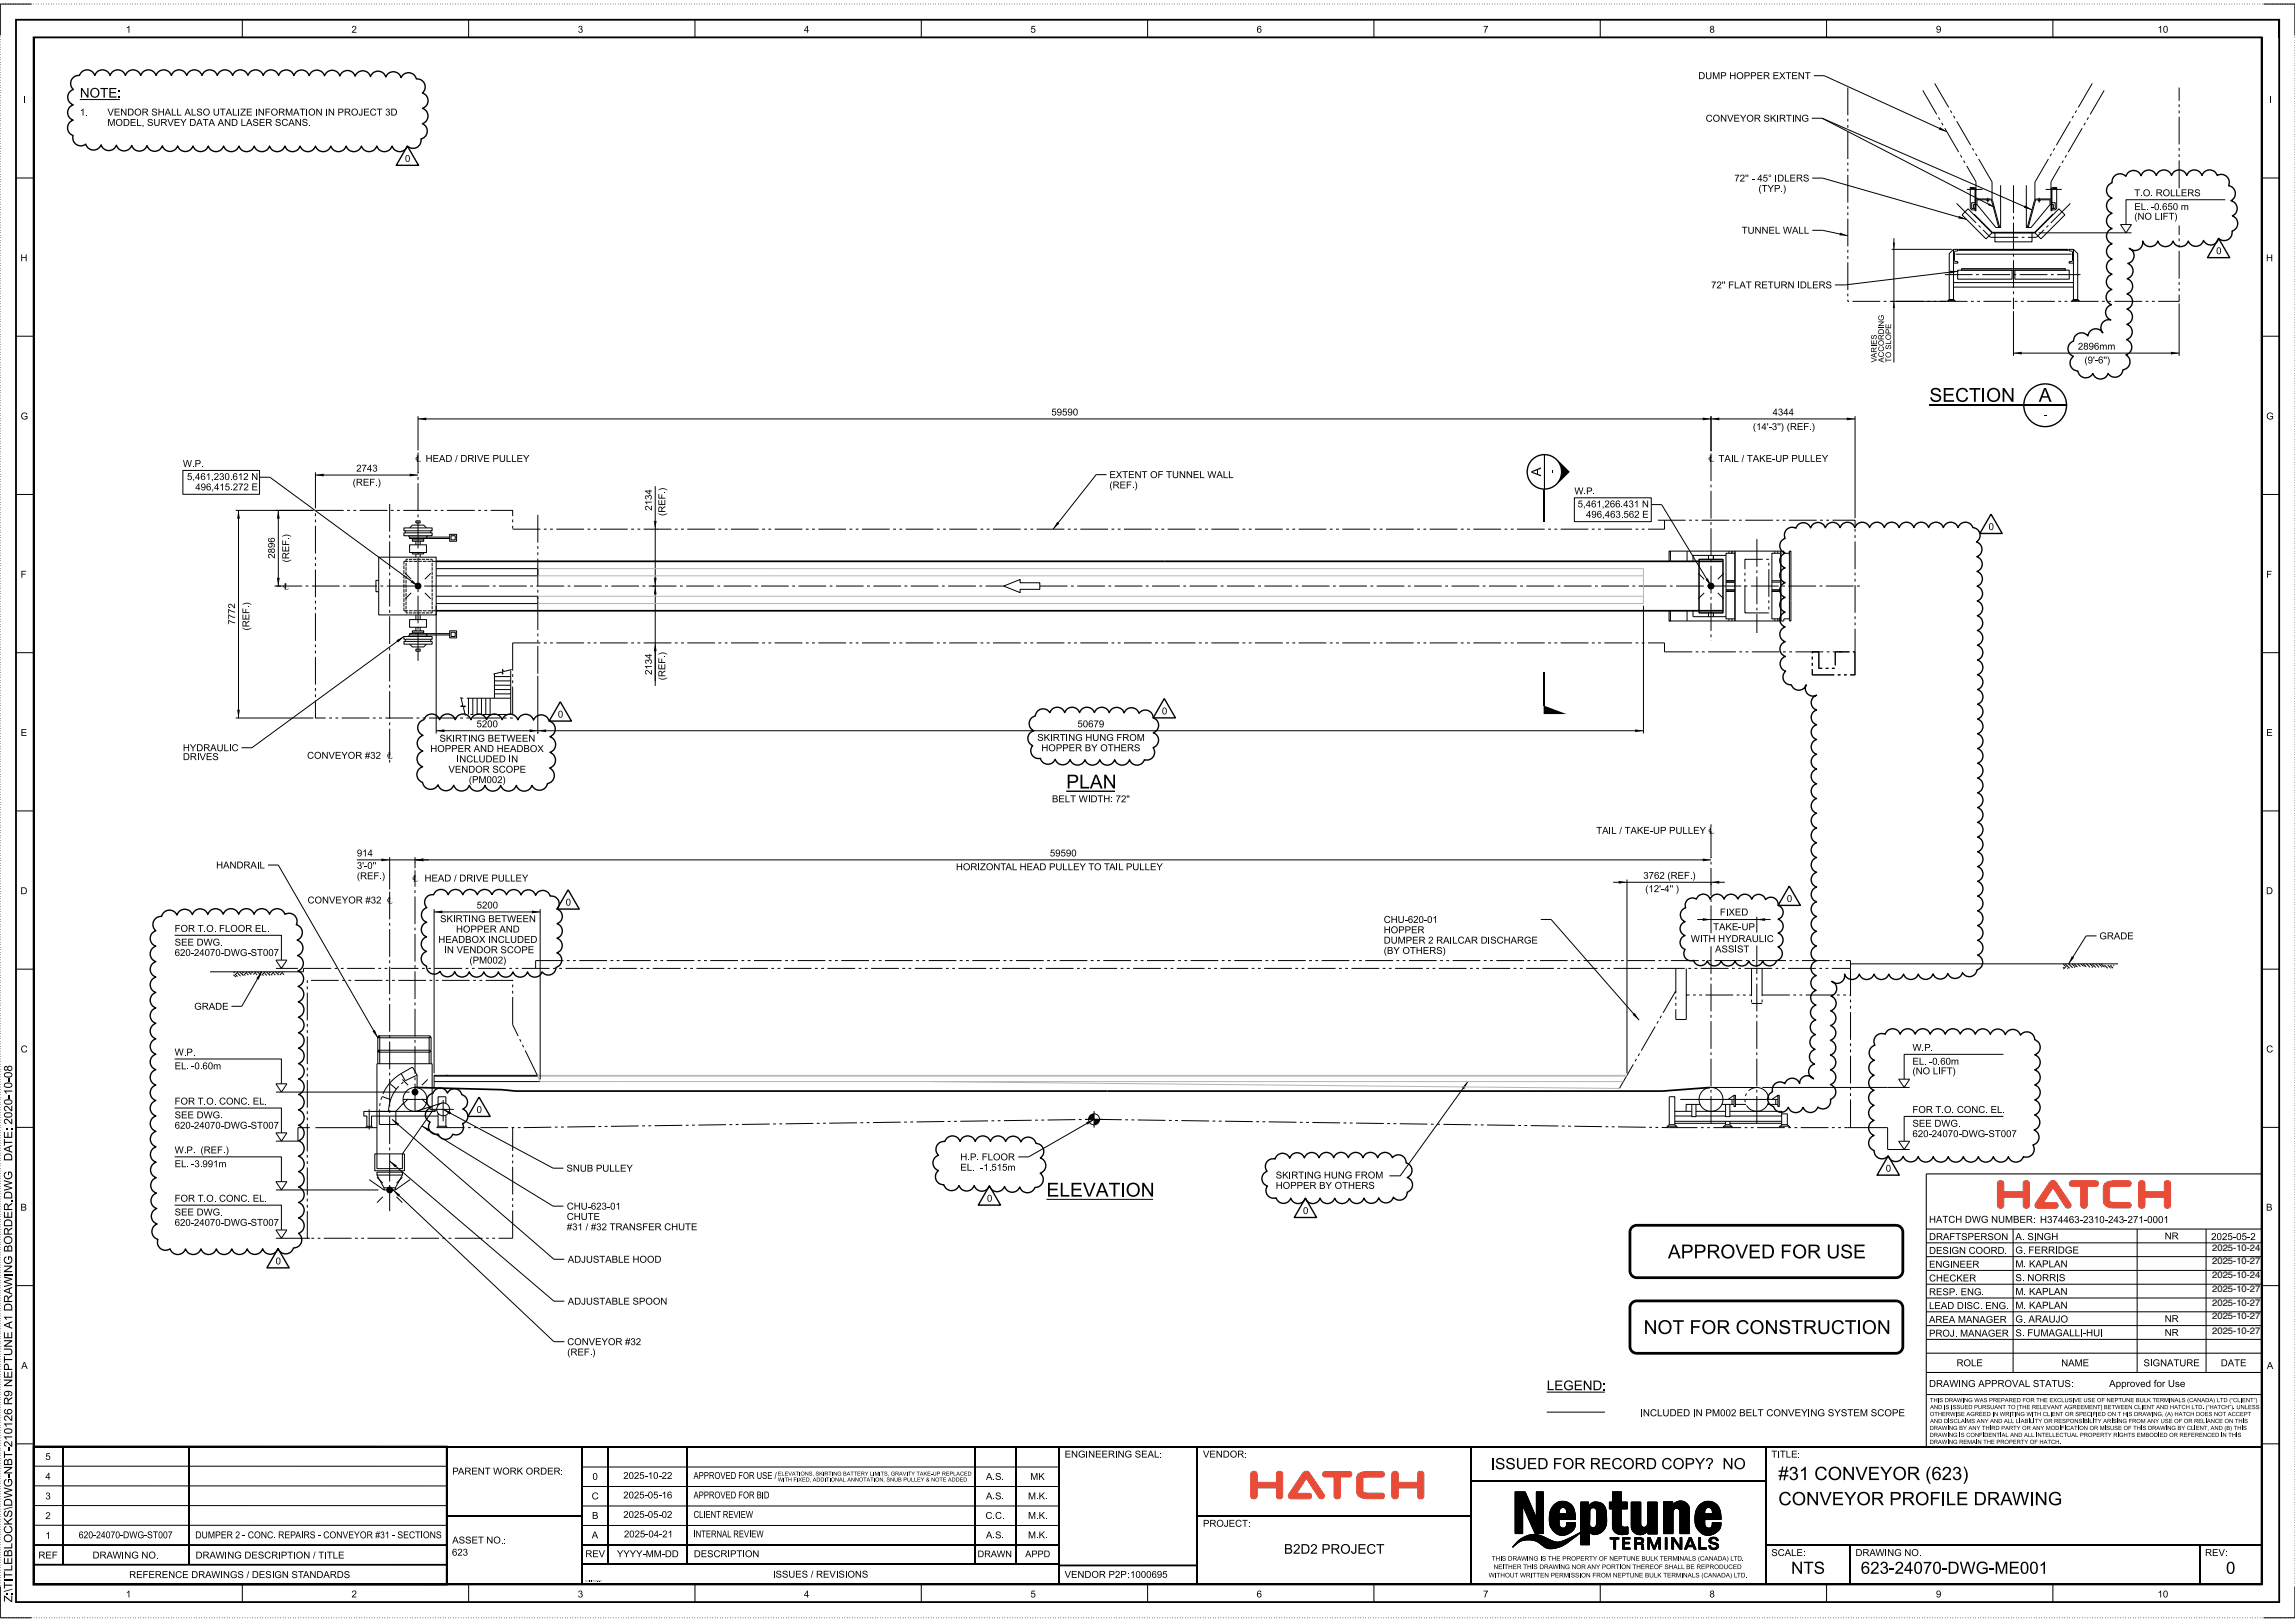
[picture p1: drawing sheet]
<svg xmlns="http://www.w3.org/2000/svg" width="841mm" height="594mm" viewBox="0 0 841 594" stroke-linecap="round" stroke-linejoin="round" font-family="sans-serif">
<defs><g id="words">
<g font-size="5.1">
<text x="707" y="147.2">SECTION</text>
<text x="747.1" y="147.2">A</text>
<text x="390.7" y="288.8">PLAN</text>
<text x="383.5" y="438.3">ELEVATION</text>
<text x="611.2" y="460.9">APPROVED FOR USE</text>
<text x="602.3" y="488.6">NOT FOR CONSTRUCTION</text>
</g>
<g font-size="4.8">
<text x="651.7" y="542.1">#31 CONVEYOR (623)</text>
<text x="651.7" y="551.3">CONVEYOR PROFILE DRAWING</text>
</g>
<g font-size="4.4">
<text x="656.4" y="576.4">NTS</text>
<text x="681.9" y="576.4">623-24070-DWG-ME001</text>
<text x="815.7" y="576.4">0</text>
</g>
<g font-size="4.1">
<text x="546.3" y="538.1">ISSUED FOR RECORD COPY?</text>
<text x="630.6" y="538.1">NO</text>
</g>
<g font-size="3.5">
<text x="29.3" y="35.8">NOTE:</text>
<text x="564.7" y="174.5" transform="rotate(-90 564.7 174.5)">A</text>
<text x="810.7" y="458.1">2025-10-24</text>
<text x="810.7" y="468">2025-10-24</text>
<text x="810.7" y="463">2025-10-27</text>
<text x="810.7" y="473.3">2025-10-27</text>
<text x="810.7" y="478.2">2025-10-27</text>
<text x="810.7" y="483.1">2025-10-27</text>
<text x="810.7" y="488.4">2025-10-27</text>
<text x="566.8" y="509.2">LEGEND:</text>
<text x="470.5" y="569.1">B2D2 PROJECT</text>
</g>
<g font-size="3">
<text x="4.5" y="394.9" transform="rotate(-90 4.5 394.9)">08</text>
<text x="4.5" y="401" transform="rotate(-90 4.5 401)">10-</text>
<text x="4.5" y="425.3" transform="rotate(-90 4.5 425.3)">DATE:2020-</text>
<text x="4.5" y="439.3" transform="rotate(-90 4.5 439.3)">DW G</text>
<text x="4.5" y="466.3" transform="rotate(-90 4.5 466.3)">N</text>
<text x="4.5" y="463.2" transform="rotate(-90 4.5 463.2)">G BORDER.</text>
<text x="4.5" y="490.5" transform="rotate(-90 4.5 490.5)">E A1DRAW I</text>
<text x="4.5" y="504.9" transform="rotate(-90 4.5 504.9)">EPTUN</text>
<text x="4.5" y="530" transform="rotate(-90 4.5 530)">210126R9N</text>
<text x="4.5" y="540" transform="rotate(-90 4.5 540)">N</text>
<text x="4.5" y="536.9" transform="rotate(-90 4.5 536.9)">BT-</text>
<text x="4.5" y="551.8" transform="rotate(-90 4.5 551.8)">DW G-</text>
<text x="4.5" y="578.1" transform="rotate(-90 4.5 578.1)">TLEBLOCKS\</text>
<text x="4.5" y="586.9" transform="rotate(-90 4.5 586.9)">Z:TI</text>
<text x="4.5" y="583.1" transform="rotate(-90 4.5 583.1)">\</text>
</g>
<g font-size="2.6">
<text x="738.5" y="454.2">A. SINGH</text>
<text x="810.3" y="454.2">2025-05-2</text>
<text x="738.5" y="459.1">G. FERRIDGE</text>
<text x="738.5" y="464.2">M. KAPLAN</text>
<text x="738.5" y="469.2">S. NORRIS</text>
<text x="738.5" y="474.3">M. KAPLAN</text>
<text x="738.5" y="479.3">M. KAPLAN</text>
<text x="738.5" y="484.4">G. ARAUJO</text>
<text x="738.5" y="489.4">S. FUMAGALLI-HUI</text>
<text x="772.9" y="508">Approved for Use</text>
<text x="601" y="518.7">INCLUDED IN PM002 BELT CONVEYING SYSTEM SCOPE</text>
</g>
<g font-size="2.5">
<text x="46.1" y="12">1</text>
<text x="128.8" y="12">2</text>
<text x="211.8" y="12">3</text>
<text x="294.6" y="12">4</text>
<text x="377.6" y="12">5</text>
<text x="460.5" y="12">6</text>
<text x="543.5" y="12">7</text>
<text x="626.4" y="12">8</text>
<text x="709.4" y="12">9</text>
<text x="790.6" y="12">10</text>
<text x="622.3" y="29">DUMP HOPPER EXTENT</text>
<text x="8.5" y="37.7">I</text>
<text x="831.4" y="37.7">I</text>
<text x="29.3" y="42.3">1.</text>
<text x="39.4" y="46.1">MODEL, SURVEY DATA AND LASER SCANS.</text>
<text x="39.4" y="42.3">VENDOR SHALL ALSO UTALIZE INFORMATION IN PROJECT 3D</text>
<text x="625.1" y="44.6">CONVEYOR SKIRTING</text>
<text x="148.4" y="59.3">0</text>
<text x="635.6" y="66.5">72'' - 45° IDLERS</text>
<text x="644.6" y="70.3">(TYP.)</text>
<text x="782.1" y="71.9">T.O. ROLLERS</text>
<text x="782.1" y="76.9">EL.-0.650 m</text>
<text x="782.1" y="80.5">(NO LIFT)</text>
<text x="638.3" y="85.6">TUNNEL WALL</text>
<text x="7.5" y="95.7">H</text>
<text x="812.1" y="93.1">0</text>
<text x="830.4" y="95.7">H</text>
<text x="627" y="105.6">72'' FLAT RETURN IDLERS</text>
<text x="761.5" y="128.1">2896mm</text>
<text x="763.8" y="133.1">(9'-6'')</text>
<text x="7.6" y="153.6">G</text>
<text x="385.3" y="152.2">59590</text>
<text x="649.6" y="152.2">4344</text>
<text x="748.9" y="153">-</text>
<text x="830.5" y="153.6">G</text>
<text x="642.3" y="157.5">(14'-3'') (REF.)</text>
<text x="67" y="171">W.P.</text>
<text x="130.5" y="172.7">2743</text>
<text x="152.2" y="169.2">? HEAD / DRIVE PULLEY</text>
<text x="569.7" y="173.4" transform="rotate(-90 569.7 173.4)">-</text>
<text x="626" y="169.2">? TAIL / TAKE-UP PULLEY</text>
<text x="68.5" y="175.8">5,461,230.612 N</text>
<text x="71.6" y="179.6">496,415.272 E</text>
<text x="129.2" y="177.9">(REF.)</text>
<text x="243.8" y="179.8" transform="rotate(-90 243.8 179.8)">)</text>
<text x="406.5" y="178.9">(REF.)</text>
<text x="406.5" y="175.1">EXTENT OF TUNNEL WALL</text>
<text x="576.9" y="181.1">W.P.</text>
<text x="578.1" y="185.8">5,461,266.431 N</text>
<text x="238.9" y="187" transform="rotate(-90 238.9 187)">2134</text>
<text x="243.8" y="189" transform="rotate(-90 243.8 189)">(</text>
<text x="243.8" y="187.8" transform="rotate(-90 243.8 187.8)">REF.</text>
<text x="581.2" y="189.6">496,463.562 E</text>
<text x="106" y="196.8" transform="rotate(-90 106 196.8)">)</text>
<text x="728.7" y="194.1">0</text>
<text x="100.7" y="204.6" transform="rotate(-90 100.7 204.6)">2896</text>
<text x="106" y="206" transform="rotate(-90 106 206)">(</text>
<text x="106" y="204.8" transform="rotate(-90 106 204.8)">REF.</text>
<text x="7.6" y="211.6">F</text>
<text x="103.7" y="215.9">?</text>
<text x="830.5" y="211.6">F</text>
<text x="91.4" y="221.7" transform="rotate(-90 91.4 221.7)">)</text>
<text x="86.1" y="228.8" transform="rotate(-90 86.1 228.8)">7772</text>
<text x="91.4" y="230.9" transform="rotate(-90 91.4 230.9)">(</text>
<text x="91.4" y="229.7" transform="rotate(-90 91.4 229.7)">REF.</text>
<text x="243.8" y="239.9" transform="rotate(-90 243.8 239.9)">)</text>
<text x="238.9" y="247.2" transform="rotate(-90 238.9 247.2)">2134</text>
<text x="243.8" y="249.2" transform="rotate(-90 243.8 249.2)">(</text>
<text x="243.8" y="248" transform="rotate(-90 243.8 248)">REF.</text>
<text x="204.4" y="262.8">0</text>
<text x="425.8" y="261.7">0</text>
<text x="7.6" y="269.6">E</text>
<text x="174.6" y="266.4">5200</text>
<text x="394.8" y="266.4">50679</text>
<text x="830.5" y="269.6">E</text>
<text x="67" y="275.1">HYDRAULIC</text>
<text x="157.7" y="275.4">HOPPER AND HEADBOX</text>
<text x="161" y="271.7">SKIRTING BETWEEN</text>
<text x="380.1" y="271.4">SKIRTING HUNG FROM</text>
<text x="381.6" y="275.2">HOPPER BY OTHERS</text>
<text x="67" y="278.4">DRIVES</text>
<text x="112.5" y="277.9">CONVEYOR #32 ?</text>
<text x="167.3" y="279.2">INCLUDED IN</text>
<text x="164.3" y="283">VENDOR SCOPE</text>
<text x="171.8" y="286.8">(PM002)</text>
<text x="385.5" y="293.8">BELT WIDTH: 72&quot;</text>
<text x="585" y="305.4">TAIL / TAKE-UP PULLEY ?</text>
<text x="130.8" y="313.7">914</text>
<text x="384.7" y="313.7">59590</text>
<text x="79.2" y="318.1">HANDRAIL</text>
<text x="130.8" y="318.3">3'-0''</text>
<text x="130.8" y="322.1">(REF.)</text>
<text x="151" y="322.9">?</text>
<text x="155.6" y="322.9">HEAD / DRIVE PULLEY</text>
<text x="350.3" y="318.7">HORIZONTAL HEAD PULLEY TO TAIL PULLEY</text>
<text x="602.2" y="321.9">3762(REF.)</text>
<text x="7.5" y="327.5">D</text>
<text x="602.9" y="326.7">(12'-4'')</text>
<text x="830.4" y="327.5">D</text>
<text x="112.7" y="330.9">CONVEYOR #32 ?</text>
<text x="174.7" y="332.8">5200</text>
<text x="207.3" y="331.7">0</text>
<text x="630.3" y="335.3">FIXED</text>
<text x="654.8" y="330.3">0</text>
<text x="64" y="341.3">FOR T.O. FLOOR EL.</text>
<text x="161.3" y="337.8">SKIRTING BETWEEN</text>
<text x="167.1" y="341.5">HOPPER AND</text>
<text x="507.1" y="341.8">HOPPER</text>
<text x="507.1" y="338">CHU-620-01</text>
<text x="627.8" y="340.7">TAKE-UP</text>
<text x="64" y="346.4">SEE DWG.</text>
<text x="160.6" y="345.3">HEADBOX INCLUDED</text>
<text x="507.1" y="345.6">DUMPER 2 RAILCAR DISCHARGE</text>
<text x="619.6" y="345.1">WITH HYDRAULIC</text>
<text x="769.3" y="344">GRADE</text>
<text x="64" y="350.1">620-24070-DWG-ST007</text>
<text x="162.8" y="349.1">IN VENDOR SCOPE</text>
<text x="172" y="352.9">(PM002)</text>
<text x="507.1" y="349.4">(BY OTHERS)</text>
<text x="628.5" y="348.8">ASSIST</text>
<text x="71.2" y="369.8">GRADE</text>
<text x="7.6" y="385.5">C</text>
<text x="64" y="386.6">W.P.</text>
<text x="700.8" y="384.9">W.P.</text>
<text x="700.8" y="390">EL.-0.60m</text>
<text x="830.5" y="385.5">C</text>
<text x="64" y="391.7">EL.-0.60m</text>
<text x="700.8" y="393.5">(NO LIFT)</text>
<text x="64" y="404.6">FOR T.O. CONC. EL.</text>
<text x="174.6" y="407.6">0</text>
<text x="700.8" y="407.6">FOR T.O. CONC. EL.</text>
<text x="64" y="413.4">620-24070-DWG-ST007</text>
<text x="64" y="409.6">SEE DWG.</text>
<text x="700.8" y="412.7">SEE DWG.</text>
<text x="700.8" y="416.5">620-24070-DWG-ST007</text>
<text x="64" y="422.4">W.P.(REF.)</text>
<text x="351.9" y="425">H.P. FLOOR</text>
<text x="64" y="427.5">EL.-3.991m</text>
<text x="207.6" y="429.1">SNUB PULLEY</text>
<text x="351.9" y="428.8">EL.</text>
<text x="359.2" y="428.8">-1.515m</text>
<text x="467.5" y="431.6">SKIRTING HUNG FROM</text>
<text x="691" y="429.2">0</text>
<text x="467.5" y="435.4">HOPPER BY OTHERS</text>
<text x="7.5" y="443.4">B</text>
<text x="64" y="440.1">FOR T.O. CONC. EL.</text>
<text x="207.7" y="443">CHU-623-01</text>
<text x="361.7" y="440.1">0</text>
<text x="830.4" y="443.4">B</text>
<text x="64" y="449">620-24070-DWG-ST007</text>
<text x="64" y="445.2">SEE DWG.</text>
<text x="207.7" y="446.8">CHUTE</text>
<text x="477.5" y="444.7">0</text>
<text x="706.9" y="447.9">HATCH DWG NUMBER:H374463-2310-243-271-0001</text>
<text x="207.7" y="450.6">#31 / #32 TRANSFER CHUTE</text>
<text x="706.9" y="454.2">DRAFTSPERSON</text>
<text x="793.3" y="453.9">NR</text>
<text x="706.9" y="459.2">DESIGN COORD.</text>
<text x="101" y="463.1">0</text>
<text x="208.1" y="462.5">ADJUSTABLE HOOD</text>
<text x="706.9" y="464.3">ENGINEER</text>
<text x="706.9" y="469.4">CHECKER</text>
<text x="208.1" y="477.8">ADJUSTABLE SPOON</text>
<text x="706.9" y="479.5">LEAD DISC. ENG.</text>
<text x="706.9" y="474.4">RESP. ENG.</text>
<text x="706.9" y="484.5">AREA MANAGER</text>
<text x="793.3" y="484.3">NR</text>
<text x="706.9" y="489.6">PROJ. MANAGER</text>
<text x="793.3" y="489.3">NR</text>
<text x="207.9" y="496.5">(REF.)</text>
<text x="207.9" y="492.7">CONVEYOR #32</text>
<text x="7.8" y="501.4">A</text>
<text x="717" y="500.4">ROLE</text>
<text x="755.3" y="500.4">NAME</text>
<text x="785.5" y="500.4">SIGNATURE</text>
<text x="813.8" y="500.4">DATE</text>
<text x="830.7" y="501.4">A</text>
<text x="706.9" y="508">DRAWING APPROVAL STATUS:</text>
<text x="390.1" y="533.9">ENGINEERING SEAL:</text>
<text x="440.8" y="533.9">VENDOR:</text>
<text x="649.1" y="533.9">TITLE:</text>
<text x="16.6" y="534.7">5</text>
<text x="16.6" y="541.9">4</text>
<text x="165.7" y="540.1">PARENT WORK ORDER:</text>
<text x="217.1" y="542">0</text>
<text x="228.4" y="541.7">2025-10-22</text>
<text x="254.2" y="541.7">APPROVED FOR USE /</text>
<text x="361.3" y="542">A.S.</text>
<text x="377.5" y="542">MK</text>
<text x="16.6" y="549.2">3</text>
<text x="216.8" y="549.2">C</text>
<text x="228.4" y="548.8">2025-05-16</text>
<text x="254.2" y="548.8">APPROVED FOR BID</text>
<text x="361.3" y="549.2">A.S.</text>
<text x="376.7" y="549.2">M.K.</text>
<text x="16.6" y="556.4">2</text>
<text x="216.9" y="556.3">B</text>
<text x="228.4" y="556">2025-05-02</text>
<text x="254.2" y="556">CLIENT REVIEW</text>
<text x="361.1" y="556.3">C.C.</text>
<text x="376.7" y="556.3">M.K.</text>
<text x="16.6" y="563.6">1</text>
<text x="28.8" y="563.4">620-24070-DWG-ST007</text>
<text x="71.6" y="563.4">DUMPER 2 - CONC. REPAIRS - CONVEYOR #31 - SECTIONS</text>
<text x="216.8" y="563.4">A</text>
<text x="228.6" y="563.1">2025-04-21</text>
<text x="254.2" y="563.1">INTERNAL REVIEW</text>
<text x="361.3" y="563.4">A.S.</text>
<text x="376.7" y="563.4">M.K.</text>
<text x="440.8" y="559.2">PROJECT:</text>
<text x="165.6" y="569.8">623</text>
<text x="165.7" y="565.3">ASSET NO.:</text>
<text x="649.1" y="569.9">SCALE:</text>
<text x="680" y="569.9">DRAWING NO.</text>
<text x="808.1" y="569.9">REV:</text>
<text x="14.1" y="570.8">REF</text>
<text x="33.9" y="570.8">DRAWING NO.</text>
<text x="71.7" y="570.8">DRAWING DESCRIPTION / TITLE</text>
<text x="214.5" y="570.3">REV</text>
<text x="226.1" y="570.3">YYYY-MM-DD</text>
<text x="254.3" y="570.3">DESCRIPTION</text>
<text x="47.3" y="578">REFERENCE DRAWINGS / DESIGN STANDARDS</text>
<text x="283.2" y="577.8">ISSUES / REVISIONS</text>
<text x="390.1" y="577.9">VENDOR P2P:</text>
<text x="414.1" y="577.9">1000695</text>
<text x="46.1" y="585.1">1</text>
<text x="128.8" y="585.1">2</text>
<text x="211.8" y="585.1">3</text>
<text x="294.6" y="585.1">4</text>
<text x="377.6" y="585.1">5</text>
<text x="460.5" y="585.1">6</text>
<text x="543.5" y="585.1">7</text>
<text x="626.4" y="585.1">8</text>
<text x="709.4" y="585.1">9</text>
<text x="790.6" y="585.1">10</text>
</g>
<g font-size="2.4">
<text x="358.2" y="570.3">DRAWN</text>
<text x="375.7" y="570.3">APPD</text>
</g>
<g font-size="2">
<text x="690.4" y="119.6" transform="rotate(-90 690.4 119.6)">N</text>
<text x="690.4" y="117.5" transform="rotate(-90 690.4 117.5)">G</text>
<text x="687.7" y="126.3" transform="rotate(-90 687.7 126.3)">ES</text>
<text x="687.7" y="132.8" transform="rotate(-90 687.7 132.8)">VARI</text>
<text x="690.4" y="132.8" transform="rotate(-90 690.4 132.8)">ACCORDI</text>
<text x="693" y="132.8" transform="rotate(-90 693 132.8)">TO SLOPE</text>
</g>
<g font-size="1.7">
<text x="546.6" y="571.6">THIS DRAWING IS THE PROPERTY OF NEPTUNE BULK TERMINALS (CANADA) LTD.</text>
<text x="547.3" y="574.7">NEITHER THIS DRAWING NOR ANY PORTION THEREOF SHALL BE REPRODUCED</text>
<text x="545.5" y="577.8">WITHOUT WRITTEN PERMISSION FROM NEPTUNE BULK TERMINALS (CANADA) LTD.</text>
</g>
<g font-size="1.5">
<text x="707.2" y="513.6">THIS DRAWING WAS PREPARED FOR THE EXCLUSIVE USE OF NEPTUNE BULK TERMINALS (CANADA) LTD (“CLIENT”)</text>
<text x="707.2" y="518.7">OTHERWISE AGREED IN WRITING WITH CLIENT OR SPECIFIED ON T HIS DRAWING, (A) HATCH DOES NOT ACCEPT</text>
<text x="707.3" y="521.2">AND DISCLAIMS ANY AND ALL LIABILITY OR RESPONSIBILITY ARISING FROM ANY USE OF OR RELIANCE ON THIS</text>
<text x="707.3" y="516.1">AND IS ISSUED PURSUANT TO [THE RELEVANT AGREEMENT] BETWEEN CLIENT AND HATCH LTD. (“HATCH”). UNLESS</text>
<text x="707.1" y="526.3">DRAWING IS CONFIDENTIAL AND ALL INTELLECTUAL PROPERTY RIGHTS EMBODIED OR REFERENCED IN THIS</text>
<text x="707.1" y="523.8">DRAWING BY ANY THIRD PARTY OR ANY MODIFICATION OR MISUSE OF THIS DRAWING BY CLIENT, AND (B) THIS</text>
<text x="707.1" y="528.9">DRAWING REMAIN THE PROPERTY OF HATCH.</text>
</g>
<g font-size="1.4">
<text x="285" y="542.6">WITH FIXED, ADDITIONAL ANNOTATION, SNUB PULLEY &amp; NOTE ADDED</text>
<text x="285" y="540.5">ELEVATIONS, SKIRTING BATTERY LIMITS, GRAVITY TAKE-UP REPLACED</text>
</g>
<text font-size=".5" x="214.4" y="579.3">Version=2024-05-21</text>
</g></defs>
<path d="M159.8 205.6h471.6M159.8 223.7h471.6M152.1 398.3l31.8 .8 5.1 .5h420.2l17.5-1.3" fill="none" stroke="#000" stroke-width=".63" stroke-linecap="butt"/>
<g fill="none" stroke="#000" stroke-width=".37">
<path d="M153.2 152.4v12.6M153.2 153.4h473.8M627 152.4v12.9M405.5 173.8h-3.8l-15.8 20M566 166.8v24.2M148 193.4h10.4v1h-10.4zM148 195.2h10.4v1h-10.4zM148.5 194.4v.8M149.6 196.2l.5 .5M150.1 193.4l1-1.1h4.2l1 1.1M150.1 199.5h6.2v2.9h-6.2zM151.1 197.7h4.2"/>
<path d="M151.1 197.2v1.1h4.2v-1.1M152.4 190.8h1.6v.8h-1.6zM152.4 198.3v1.2M154 198.3v1.2M156.8 196.2l-.5 .5v.5M157.9 194.4v.8M164.8 196.7h-14.7v.5h14.7M164.8 195.7h2.5v2.6h-2.5zM165.3 196.2h1.5v1.5h-1.5zM138.8 204.1h21v21.1h-21zM138.8 212.6h-1v4.1h1M148 207.1v1.4"/>
<path d="M148 208.8v1.4M148 210.5v1.4M148 212.3v1.3M148 214v1.3M148 215.7v1.3M148 217.4v1.3M148 219.1v1.4M148.5 210l2.2 2.1M148.8 206.2v1.2M148.8 207.8v1.2M148.8 209.3v1.3M148.8 210.9v1.3"/>
<path d="M148.8 212.5v1.2M148.8 214v1.3M148.8 215.6v1.3M148.8 217.2v1.2M148.8 218.8v1.2M149.5 205.6h-1.5v1.2M149.5 204.9h-.7v1M149.8 204.9h1.3M149.8 205.6h1.4M150.7 217.1l-2.1 2.2M151.1 202.4v.5h4.2v-.5M151.4 204.9h1.2"/>
<path d="M151.5 205.6h1.4M152.4 202.9v1.2M153 204.9h1.2M153.2 205.6h1.4M154 202.9v1.2M154.5 204.9h1.3M155 205.6h1.3M155.7 217.1l2.1 2.2M156.1 204.9h1.3M156.7 205.6h1.3M157.7 204.9h.7v1M157.8 210l-2.1 2.1"/>
<path d="M158.4 206.2v1.2M158.4 207.8v1.2M158.4 209.3v1.3M158.4 210.9v1.3M158.4 212.5v1.2M158.4 214v1.3M158.4 215.6v1.3M158.4 217.2v1.2M158.4 218.8v1.2M158.4 205.6h1.4M367.8 214.7l6-2.5v1.2h7.2v2.5h-7.2v1.2zM612.1 203.4v-1.5v3.7"/>
<path d="M622.4 210l2.1 2.1M622.6 204.9h8.8v19.6h-8.8zM624.5 217.1l-2.1 2.2M626.1 203.4v1.5M627.9 203.4v1.5M629.5 217.1l2.2 2.2M631.7 210l-2.2 2.1M632.5 212.7h3.3M632.5 216.6h3.3M632.5 213.2h3.3M632.5 216.1h3.3M634.7 201.9v.7"/>
<path d="M635.8 201.9v25.5M655.7 202.6h-2v-.7h-42.1v3.7M655.7 201.9v1.5M148 222.5v1.2h1.5M148 220.8v1.4M148 234.9h10.4v1h-10.4zM148 233.1h10.4v1h-10.4zM148.5 234.1v.8M148.8 220.3v1.3M148.8 221.9v1.2M148.8 223.5v1h.7M149.8 224.5h1.3"/>
<path d="M149.8 223.7h1.4M150.1 235.9l1 1.1h4.2l1-1.1M150.1 226.9h6.2v2.8h-6.2zM150.1 232.6l-.5 .5M151.1 231.6h4.2M151.1 232.1v-1.1h4.2v1.1M151.4 224.5h1.2M151.5 223.7h1.4M152.4 237.7h1.6v.8h-1.6zM152.4 225.2v1.7M152.4 229.8v1.2M153 224.5h1.2"/>
<path d="M153.2 223.7h1.4M154 225.2v1.7M154 229.8v1.2M154.5 224.5h1.3M155 223.7h1.3M156.1 224.5h1.3M156.3 232.1v.5l.5 .5M156.7 223.7h1.3M157.9 234.1v.8M158.4 223.5v1h-.7M158.4 220.3v1.3M158.4 221.9v1.2"/>
<path d="M158.4 223.7h1.4M164.8 232.1h-14.7v.5h14.7M164.8 231h2.5v2.6h-2.5zM165.3 231.6h1.5v1.5h-1.5zM602.3 221.8v46.9M611.6 223.7v3.7h.5v-3.7M618.2 223.7v3.7M626.1 224.5v1.4M627.9 224.5v1.4M197.1 247.5v21.2M566 246.4v15.1M197.1 267.6h405.2"/>
<path d="M130.8 314.9h496.2M142.8 313.9v11.9M152.1 313.9v4.1M627 313.9v.3M564.6 336.8h3.8l32.3 36.8M591.2 323.1h40.9M596.2 322.1v71M627 323.5v.7M77 355.9h34.2M85.5 357l.6 .6M86 355.9l-.4 .5M86.5 357.1l.6 .6"/>
<path d="M86.5 357.6l-.3 .2M87.1 356.5l1.1 1.1M87.2 355.9l-1.1 1.2M87.8 355.9l1.4 1.5M89.3 355.9l-.5 .6M89.8 357.1l.1 .2M90.4 356.5l.6 .6M90.5 355.9l-1.1 1.2M91.1 355.9l1 1.1M92.6 355.9l-.6 .6M93.7 356.5l.6 .6M93.8 355.9l-1 1"/>
<path d="M94.4 355.9l1.3 1.4M95.9 355.9l-.6 .6M96.3 357.1l.3 .2M97 356.5l.8 .8M97.1 355.9l-1.2 1.2M97.6 355.9l1.4 1.4M99.2 355.9l-.6 .6M99.7 357.1l.1 .1M100.3 356.5l.6 .7M100.4 355.9l-1.2 1.2M101 355.9l1.1 1.2M102.4 355.9l-.5 .6"/>
<path d="M103.5 356.5l.6 .5M103.7 355.9l-1.2 1.2M104.2 355.9l.1 .1M678.1 353h98.1M756 354.2l.2 .3M756.1 353.1l.7 .8M757.3 353.4l1.1 1.2M757.3 353.9l-1.1 1.1M757.3 353l-.5 .4M757.9 354.5l-.3 .3M758 353l1.5 1.5M759.3 353l.8 .9"/>
<path d="M760.5 353.4l.8 .8M760.5 353.9l-.5 .5M760.6 353l-.5 .4M761.3 353l1.1 1M762.6 353l.8 .9M763.8 353.9l-.1 .1M763.8 353.4l.7 .7M763.9 353l-.5 .4M764.6 353l1.3 1.3M765.8 353l.9 .9M767.1 353.9l-.5 .5M767.1 353.4l.9 1"/>
<path d="M767.2 353l-.5 .4M767.9 353l1.3 1.3M769.1 353l.9 .9M770.4 353.9l-.4 .4M770.4 353.4l.8 .8M770.5 353l-.5 .4M771.2 353.5l1.2 1.2M772.4 353.5l.9 .8M773.7 354.3l-.3 .4M773.7 353.9l.6 .7M773.7 353.5l-.4 .4M774.5 353.5l.3 .2"/>
<path d="M627 398.3h16.8M610.9 413v-.5h3.6v.5M611.7 411.9l-.5 .6M613.7 411.9h-2v-10.2h2v10.2l.6 .6M613.7 408.8h6.3M613.7 407h6.3M613.7 411.4h18.7M613.7 410.7h39.2M615.7 402.7h35.8M620 404.5v4.5h1.5v-4.5M621.5 408.8h10.9M621.5 407h10.9"/>
<path d="M623 404.5h-5.1v2.5M631.6 413v-.5h3.1v.5M631.8 412.5l.6-.6h1.5l.5 .6M632.4 404.5v4.5h1.5v-4.5M632.4 410.7v1.2M633.9 407h19v4.9h2.1M633.9 408.8h19M633.9 411.4h19M633.9 410.7v1.2M634.7 402.7v1.8M635.4 401.2l-2.1 1.5M635.4 401.2h.6v4.1h-.6z"/>
<path d="M636 404.5h3.8M650.7 402.7v1.8M651.5 401.2h.5v4.1h-.5v-4.1l-2.2 1.5M652.2 413v-.5h3.6v.5M652.9 411.9l-.5 .6M652.9 408h2.1v3.9l.5 .6M109.2 435.8h29.5M138.2 431.2l2.1 2.1M140.3 438.3l-2.1 2.2M144.1 435.8l58.9 55.6h3.8M145.3 438.3l2.1 2.2M147.4 431.2l-2.1 2.1"/>
<path d="M383.5 439.3h39M705.9 455.2h122.7M737.7 450.2v52.5M783.2 450.2v52.5M808.4 450.2v52.5M705.9 460.3h122.7M705.9 465.3h122.7M705.9 470.4h122.7M705.9 475.4h122.7M705.9 480.5h122.7M705.9 485.5h122.7M705.9 490.6h122.7"/>
<circle cx="152.1" cy="402.7" r="4.4"/>
<circle cx="627" cy="402.7" r="4.4"/>
</g>
<g fill="none" stroke="#000" stroke-width=".37" stroke-dasharray="10.2 1.3 1 1.3 1 1.3" stroke-linecap="butt">
<path d="M187.9 193.8h422.1M607.5 190.5h72.3v48.3M187.9 235.5h422.1M610 238.8v-3.3M610 238.8h65M111.2 354.7h566.9M111.2 355.9v-1.2M196.3 354.7v-2.9M196.3 351.8h481.8M614.1 354.7v8.2M618 354.7v9.7M641.9 354.7v12.8"/>
<path d="M645.7 354.7v12.8M678.1 354.7v58.3M678.1 354.7v-2.9M614.1 373.4h3.9M618 373.4v-9h23.9M641.9 367.5h3.8M645.7 364.4h32.4M593.5 398.6l20.6-35.7v10.5M160 413h31.9M648.2 402.7a4.4 4.4 0 0 0-6.4-3.9 4.4 4.4 0 0 0-.5 7.4 4.4 4.4 0 0 0 6.8-3l.1-.5"/>
</g>
<g fill="#000">
<path d="M153.2 153.4l3-.5v1zM624 152.9l3 .5-3 .5zM387.4 191.1l.8 .7-2.3 2zM565.7 179.4h.5v11.6h-.5zM565.7 246.4h.5v12.1h-.5zM197.1 267.6l3-.5v1zM599.2 267.1l3.1 .5-3.1 .5zM139.8 314.4l3 .5-3 .6zM152.1 314.9l3-.5v1.1zM624 314.4l3 .5-3 .6zM593.2 322.6l3 .5-3 .5zM627 323.1l3-.5v1z"/>
<path d="M598.3 371.7l.7-.7 1.7 2.6zM144.1 435.8l2.5 1.8-.7 .7z"/>
<path d="M561.3 168.2a6.6 6.6 0 0 0 0 9.3 6.6 6.6 0 0 0 9.3 0l4.7-4.7-4.7-4.6a6.6 6.6 0 0 0-9.3 0zM559.9 172.8a6.1 6.1 0 0 1 12.1 0 6.1 6.1 0 0 1-12.1 0z" fill-rule="evenodd"/>
<path d="M565.7 258.5l8.3 3h-8.3z" fill-rule="evenodd"/>
<circle cx="153.2" cy="214.6" r="1.26"/>
<circle cx="627" cy="214.6" r="1.26"/>
<circle cx="142.8" cy="435.8" r="1.26"/>
</g>
<path d="M627 166.1v68.6M100.6 214.6h267.2M381 214.6h301.2M153.2 242v-76.3M142.8 326.6v117M135.3 406.3v7.4M152.1 407.1v-88.3M156.5 402.7h-8.8M627 411.6v-65.3M643.8 411.6v-56.9" fill="none" stroke="#000" stroke-width=".37" stroke-dasharray="10.2 1.3 1 1.3" stroke-linecap="butt"/>
<path d="M828.6 430h-122.7v99.8M705.9 450.2h122.7M705.9 495.6h122.7M705.9 502.7h122.7M705.9 510.8h122.7M706 529.8h122.8" fill="none" stroke="#000" stroke-width=".38"/>
<path d="M732.3 432.7a1.2 1.2 0 0 1 1.2-.2 1.2 1.2 0 0 1 .8 1v3h7.1v-3a1.16 1.16 0 0 1 1.2-1.1 1.16 1.16 0 0 1 1.1 1.1v8a1.15 1.15 0 0 1-1.1 1 1.15 1.15 0 0 1-1.2-1v-3h-7.1v3a1.17 1.17 0 0 1-1.2 1 1.17 1.17 0 0 1-1.1-1v-8zM751.3 432.8a1.5 1.5 0 0 1 2.3 .3l5.1 7.7a1.13 1.13 0 0 1-.3 1.6 1.13 1.13 0 0 1-1.5-.4l-4.5-7-3.6 5.5h4.4a1.02 1.02 0 0 1 1 1 1.02 1.02 0 0 1-1 1h-6.2a1.12 1.12 0 0 1-1.1-.5 1.12 1.12 0 0 1 0-1.2zM758.7 432.7l.6-.2h8.7a1.02 1.02 0 0 1 1 1 1.02 1.02 0 0 1-1 1h-3.2v7a1.17 1.17 0 0 1-1.1 1 1.17 1.17 0 0 1-1.2-1v-7h-3.2a1.04 1.04 0 0 1-.9-.7 1.04 1.04 0 0 1 .3-1.1zM771.4 433.5l.9-.6 1.5-.3 6.2-.1a1.02 1.02 0 0 1 1 1 1.02 1.02 0 0 1-1 1l-5.8 .1-.8 .1-.3 .4 .1 4.9 1.3 .4h5.5a1.02 1.02 0 0 1 1 1 1.02 1.02 0 0 1-1 1.1h-5.1a3.3 3.3 0 0 1-4.1-2.8v-4.9zM784 432.7a1.2 1.2 0 0 1 1.3-.2 1.2 1.2 0 0 1 .7 1v3h7.1v-3a1.16 1.16 0 0 1 1.2-1.1 1.16 1.16 0 0 1 1.1 1.1v8a1.15 1.15 0 0 1-1.1 1 1.15 1.15 0 0 1-1.2-1v-3h-7.1v3a1.17 1.17 0 0 1-1.1 1 1.17 1.17 0 0 1-1.2-1v-8z" fill="none" stroke="#e84c38" stroke-width=".37"/>
<g fill="#e84c38">
<path d="M732.3 432.7a1.2 1.2 0 0 1 1.2-.2 1.2 1.2 0 0 1 .8 1v3h7.1v-3a1.16 1.16 0 0 1 1.2-1.1 1.16 1.16 0 0 1 1.1 1.1v8a1.15 1.15 0 0 1-1.1 1 1.15 1.15 0 0 1-1.2-1v-3h-7.1v3a1.17 1.17 0 0 1-1.2 1 1.17 1.17 0 0 1-1.1-1v-8z" fill-rule="evenodd"/>
<path d="M784 432.7a1.2 1.2 0 0 1 1.3-.2 1.2 1.2 0 0 1 .7 1v3h7.1v-3a1.16 1.16 0 0 1 1.2-1.1 1.16 1.16 0 0 1 1.1 1.1v8a1.15 1.15 0 0 1-1.1 1 1.15 1.15 0 0 1-1.2-1v-3h-7.1v3a1.17 1.17 0 0 1-1.1 1 1.17 1.17 0 0 1-1.2-1v-8z" fill-rule="evenodd"/>
<path d="M771.4 433.5l.9-.6 1.5-.3 6.2-.1a1.02 1.02 0 0 1 1 1 1.02 1.02 0 0 1-1 1l-5.8 .1-.8 .1-.3 .4 .1 4.9 1.3 .4h5.5a1.02 1.02 0 0 1 1 1 1.02 1.02 0 0 1-1 1.1h-5.1a3.3 3.3 0 0 1-4.1-2.8v-4.9z" fill-rule="evenodd"/>
<path d="M758.7 432.7l.6-.2h8.7a1.02 1.02 0 0 1 1 1 1.02 1.02 0 0 1-1 1h-3.2v7a1.17 1.17 0 0 1-1.1 1 1.17 1.17 0 0 1-1.2-1v-7h-3.2a1.04 1.04 0 0 1-.9-.7 1.04 1.04 0 0 1 .3-1.1z" fill-rule="evenodd"/>
<path d="M751.3 432.8a1.5 1.5 0 0 1 2.3 .3l5.1 7.7a1.13 1.13 0 0 1-.3 1.6 1.13 1.13 0 0 1-1.5-.4l-4.5-7-3.6 5.5h4.4a1.02 1.02 0 0 1 1 1 1.02 1.02 0 0 1-1 1h-6.2a1.12 1.12 0 0 1-1.1-.5 1.12 1.12 0 0 1 0-1.2z" fill-rule="evenodd"/>
</g>
<g fill="none" stroke="#000" stroke-width=".37">
<path d="M664.7 27.7h3.8l44.9 20.6M664 43.3h3.7M667.7 43.3l76.9 33.6M667.7 43.3l63.1 32.6M664.1 65.2h3.8l52.8 15.2M721.2 76.5l8.8 8.8-2.2 2.2-8.8-8.8zM722 69l1.7 .2 .1 8h.3v-7.8l-.2-.5-.5-.2h-1.4v7.6l.5 .6h1.3M723.4 78.7l6.7 6.4h15.5l6.7-6.4M723.8 74.2h-1.3v2.1h1.3M723.8 74.9h-.6v1.4M724.1 72.9h5.4l.5 .2 2.8 10.2M724.1 74.9h.4v-1.7l5.2 .1 2.8 10"/>
<path d="M728.1 73.2v.4h.7v-.4M733.1 67.8v15.5h-1.7l-6.9-8.4M742.6 74.5v.2M742.6 67.8v15.5h1.7l7-8.4h.3M746.9 73.2v.4h.7v-.4M751.3 74.9v-1.7l-5.3 .1-2.8 10M751.6 72.9h-5.4l-.5 .2-2.8 10.2M751.9 74.2h1.3v2.1h-1.3M751.9 74.9h.6v1.4M753.7 69l-1.7 .2-.1 8h-.3v-7.8l.2-.5 .5-.2h1.4v7.6l-.5 .6h-1.3M815.5 73.2h-36.4v9M664.1 84.3h3.8l9.2 2"/>
<path d="M693.2 91.3h22.1M694 87.2v45.6M715.9 91.3h1.6v.6l-1.3 .3 .2 3.5M716.4 95.7l1.1 .2v.5h-1.6M716.7 93.1h42.4M717.4 99h20v3.3h-20zM717.7 99.3l-41.5 5.1h-3.8M717.8 91.3h40.1v.4h-40.1zM718.8 98.4h38.1v.6h-38.1zM730 85.3h15.7M731.1 85.3v3.3h13.6v-3.3M738.4 99h19.9v3.3h-19.9z"/>
<path d="M745.7 85.3l8.8-8.8 2.2 2.2-8.8 8.8zM747.1 85.3h34M759.3 95.7l-1.1 .2v.5h1.6M759.8 91.3h-1.6v.6l1.3 .3-.2 3.5M777.1 82.2h4l-2 3.1zM693.2 110.4h20M713.8 110.4v-.4h2.6v.4M714.3 109.7l-.3 .3M715.9 109.7v-18.4l-1.6 1.6v16.8h1.6l.3 .3M715.9 103.5h43.8M737.9 114v16.3M759.3 110.4v-.4h2.6v.4"/>
<path d="M759.7 105.1l-43.8 .1M759.8 109.7v-18.4l1.6 1.6v16.8h-1.6l-.3 .3M761.4 109.7l.3 .3M798.6 111.1v19.2M737.9 129.3h60.7M627 152.4v12.9M627 153.4h52.8M679.8 152.4v37.4M707 148.4h50.6M67 172.3h28.1v8.7h-28.1zM95.1 174.8h3.8l54.3 39.8M115.6 173v13.2"/>
<path d="M115.6 174h37.6M153.2 173v.2M240.1 178.1v73.1M86.4 186.9h28.4M87.4 186.9v76.1M102 186.9v27.7M240.9 193.8h.2M576.9 182.3h28.2v8.8h-28.2zM605.1 184.8h3.8l18.1 29.8M101.3 214.6h1.7M159.8 218.4h37.3v2.7h-37.3M159.8 208.3h37.3v2.6h-37.3"/>
<path d="M239.1 214.6h1.2M618.2 201.9v3.7M632.5 203.4h-12.1v2.2M633.6 201.9v.7M635.8 202.6h-3.3v24.1h3.3M649.3 216.6h3.3M649.3 216.1h3.3M649.3 213.2h3.3M649.3 212.7h3.3M650.4 201.9v.7M651.5 201.9v.7M652.6 202.6h-3.3v24.1h3.3"/>
<path d="M652.6 201.9v25.5M655.7 201.9h.6v25.5h-.6zM148 233.1l-55.7 40.8h-3.8M159.8 221.8v46.9M620.4 223.7v2.2h12.1M633.6 226.7v.7M634.7 226.7v.7M650.4 226.7v.7M651.5 226.7v.7M655.7 226.7h-2v.7h-42.1M86.4 263h28.4M159.8 267.6h37.3"/>
<path d="M197.1 268.2v.5M98.2 316.8h3.8l36.4 63.3M159.1 333v60.1M159.1 334h38.8M197.9 333v62.4M622 336.8h26.9M643.8 335.8v5.8M64 342.6h39.1v9.1M95.9 355.9l-7.3 12.7h-3.8M101.1 354.7h8.1M101.1 351.7h4l-2 3zM643.8 346.3v8"/>
<path d="M768.3 342.8h-3.8l-6.4 10.2M138.8 379.4h18.9v.7h-18.9zM139.2 379.8h-.8v9.8M139.2 379.8v9.8M64 387.9h39.1v9.1M101.1 400h49M101.1 397h4l-2 3zM138.8 384.7h18.9v.7h-18.9zM147.4 395.3l2.2 2.2M156.7 395.3l-2.1 2.2M157.3 389.6v-9.8h.7v9.8M159.1 394.2h38"/>
<path d="M159.1 396.1h38.8M159.1 396.1v2.4M163.3 393.9h.7M197.1 393.9h-38v2.2M537.9 396.2l-24.8 34.5h-3.9M645.8 398.3h54M695.8 395.3h4l-2 3zM734.2 386.2h-36.4v9.1M64 405.8h39.1v9.1M101.1 414.9h4l-2 3.1zM113.6 413h-4.4v5h-8.1M115.6 413h22.5"/>
<path d="M136.1 412.5l.6 .5M143.7 410l59.3 51.2h3.8M149.6 402.5l-2.2 2.1M154.6 402.5l2.1 2.1M154.6 412.4l48.1 29.4h3.8M159.7 407.1h-26.4v1.7h1.1v3.7M160 406.5l-1.6 .6-10.9 15.5v5.4h-9.4v-38.4h20.3v17.5h-6.3M160.5 407.8v4.7h2.9l.5 .5-.5-.5v-4M160.5 408.8h-24.4v3.7h-1.7l-.5 .5M160.5 412.5l-.5 .5M161.9 404l-9.5 3M162.4 406.3l40.3 21.6h3.8"/>
<path d="M163.4 404.2v-2.5h-2.9v3.2M397.9 410h6.1M400.9 406.9v6.1M400.9 410l-23.9 13.7h-3.8M631 404.5h4.4M647.8 404.5h3.7M677 413h14.7v8h8.1M695.8 418h4l-2 3zM734.2 408.9h-36.4v9.1M64 423.7h39.1v9.1M101.1 435.8h8.1M101.1 432.8h4l-2 3z"/>
<path d="M135.3 432.1l5.4 3.7M137.4 422.6h10.8v6.2h-10.8zM138.1 430.4l2.6 4.7M138.1 429.3h9.4v1.1h-9.4zM140.7 435.1h4.2v.7h-4.2zM142.8 425.3l60.2 51.3h3.8M147.5 430.4l-2.6 4.7M150.3 432.1l-5.4 3.7M64 441.4h39.1v9.1M101.1 453.5h12.5M101.1 450.5h4l-2 3zM566.8 517.2h21.3"/>
<path d="M213.3 537.3h174.8M213.3 558.7h174.8M213.3 551.6h174.8M213.3 544.4h174.8"/>
<circle cx="138.8" cy="379.8" r=".35"/>
<circle cx="138.8" cy="385" r=".35"/>
<circle cx="162.4" cy="406.3" r="2.37"/>
<circle cx="400.9" cy="410" r="2.02"/>
</g>
<g fill="#000">
<path d="M710.9 46.5l2.5 1.8-2.9-.8zM717.9 79l2.8 1.4-3.1-.4zM728.8 74.4l2 1.5-2.3-.8zM742.1 75.2l2.5 1.7-3-.8zM674.3 85.2l2.8 1.1-3-.1zM693.6 88.9h.8l-.4 2.4zM714.6 99.2l3.1 .1-3 .9zM694 110.4l.4 2.4h-.8zM737.9 129.3l3-.5v1zM795.5 128.8l3.1 .5-3.1 .5zM627 153.4l3-.5v1zM676.8 152.9l3 .5-3 .5z"/>
<path d="M707 148.2h34.4v.5h-34.4zM741.9 148.2h15.1v.5h-15.1zM115.6 174l3-.5v1zM150.2 173.5l3 .5-3 .5zM87.4 186.9l.5 3.1h-1zM102 186.9l.5 3.1h-1zM239.6 190.8h1l-.5 3zM101.5 211.6h1l-.5 3zM151 212.4l2.2 2.2-2.8-1.3zM240.1 214.6l.5 3.1h-1zM239.6 211.6h1l-.5 3zM625 212.3l.9-.5 1.1 2.8z"/>
<path d="M145.3 234.5l2.7-1.4-2.1 2.2zM240.1 235.5l.5 3h-1zM86.9 260h1l-.5 3zM159.8 267.6l3.1-.5v1zM194.1 267.1l3 .5-3 .5zM159.1 334l3-.5v1zM194.9 333.5l3 .5-3 .5zM624 336.3l3 .5-3 .5zM643.8 336.8l3-.5v1zM95.9 355.9l-1.1 2.9-.9-.5zM759.3 350.2l.8 .5-2 2.3zM136.5 377.7l.9-.5 1 2.9z"/>
<path d="M535.7 398.4l2.2-2.2-1.4 2.8zM143.7 410l2.6 1.6-.6 .8zM154.6 412.4l2.9 1.2-.6 .8zM162.4 406.3l2.9 1-.5 .9zM398.1 411l2.8-1-2.3 1.9zM142.8 425.3l2.6 1.5-.6 .8zM213.3 529.5h174.8v.6h-174.8zM356.9 529.8h.6v43.2h-.6zM372.1 529.9h.7v43.2h-.7zM387.8 529.8h.7v50.7h-.7zM213.3 565.5h174.8v.7h-174.8zM213.3 580h174.8v.7h-174.8z"/>
<path d="M213.3 572.7h174.8v.6h-174.8zM222.6 529.8h.7v43.2h-.7zM251.4 529.5h.6v43.1h-.6zM213 529.8h.6v50.5h-.6z"/>
<path d="M741.4 148.4a8.1 8.1 0 0 0 16.2 0 8.1 8.1 0 0 0-16.2 0zM741.9 148.4a7.6 7.6 0 0 1 15.1 0 7.6 7.6 0 0 1-15.1 0z" fill-rule="evenodd"/>
<path d="M399.5 408.5l1.4-.5v2h-2z" fill-rule="evenodd"/>
<path d="M400.9 410h2.1a2.02 2.02 0 0 1-2.1 2z" fill-rule="evenodd"/>
<path d="M597.7 449.2l-.9 1.8v14.4a3 3 0 0 0 3 3.1h95a3 3 0 0 0 3-3.1v-14.1a3 3 0 0 0-3-3h-95l-1.1 .2zM598.4 449.9l1.4-.6h95a2.02 2.02 0 0 1 2 2v14.1a2.02 2.02 0 0 1-2 2.1h-95a2.02 2.02 0 0 1-2-2.1v-14.1z" fill-rule="evenodd"/>
<path d="M597.7 476.9l-.9 1.8v14.4a3 3 0 0 0 3 3.1h95a3 3 0 0 0 3-3.1v-14.1a3 3 0 0 0-3-3h-95l-1.1 .2zM598.4 477.6l1.4-.6h95a2.02 2.02 0 0 1 2 2v14.1a2.02 2.02 0 0 1-2 2.1h-95a2.02 2.02 0 0 1-2-2.1v-14.1z" fill-rule="evenodd"/>
<circle cx="152.1" cy="400" r="1.26"/>
</g>
<g fill="none" stroke="#000" stroke-width=".37" stroke-dasharray="10.2 1.3 1 1.3" stroke-linecap="butt">
<path d="M717 74.5l12.4 12.4M720.8 69.4h5.7M728.4 72.4v1.8M737.9 67.8v45.4M747.3 72.4v1.8M749.6 69.4h5.9M758.7 74.5l-12.4 12.4M729.4 86.9h16.9M712.7 100.6h49.7M142.8 184.6v94.8M643.8 197.4v34.4M627 341.8v-39.9"/>
<path d="M162.4 410.7v-7.8M166.3 406.3h-8.8"/>
</g>
<g fill="none" stroke="#000" stroke-width=".37" stroke-dasharray="10.2 1.3 1 1.3 1 1.3" stroke-linecap="butt">
<path d="M677.1 32.1v78.3h121.5v-27.8M704.6 33.1l19.5 33.5M709 30.6l21 36M766.7 30.6l-21 36.1M771.1 33.1l-19.5 33.5M724.1 66.6v2.8M730 66.6v6.5M745.7 66.7v6.4M751.6 66.6v2.8M798.6 68.9v-36.8M610 193.8v-3.3M187.9 235.5v27.5h-72.3v-76.1h72.3v6.9"/>
<path d="M639.4 224.5v-19.6h8.8v19.6h-8.8M679.8 238.8v8.4h-15.7v-8.4h2.4v6h6v-6h7.3M169.6 258.3l-.7-3M169.8 259.1l.8-.5-1.8 .2 .8-.5M171.7 255.7v6M173.3 255.7v6M174.9 255.7v6M176.4 255.7v6M178 255.7v6M179.6 255.7v6M180.8 246.9l3-.7M181.2 255.7h-12.2"/>
<path d="M181.2 255.7v-8.9M183.8 246.2l.5 .7-.2-1.7 .5 .7M184.6 245.9l2.9-.7M187.2 255.7v6M187.2 255.7v-10.4M187.2 247.8h-6M187.2 249.4h-6M187.2 251h-6M187.2 252.6h-6M187.2 254.1h-6M187.2 255.7h-6M197.1 246.8v-59.5"/>
<path d="M664.1 247.2v-.1M679.8 247.2v-.1M170.6 262l-.8-2.9M187.2 261.7h-16.7M187.9 375.3v-16.2h-75.3v94.4h75.3M142.7 396.8l2.5 2.1M147 393.2a16 16 0 0 0-8 13.9M147 393.2l1.5 2.6M151.2 390.8l-4.2 2.4M152.8 393.8l-4.3 2M152.8 393.8l-1.6-3M152.8 393.8v4.5"/>
<path d="M196.9 393.9l-9-18.6M139 407.1h6.1M139 411.9v-4.8M140 401.6l3.1 1.1M142.4 407.1a13.7 13.7 0 0 1 6.1-11.3M145.1 407.1v4.8M145.1 411.9h-6.1M147.9 404l-2.8 3.1M191.9 413l209-3M400.9 410l211 3M611.9 413h65.1M187.9 453.5v-40.5"/>
</g>
<g fill="none" stroke="#000" stroke-width=".51">
<path d="M26.7 28.5l1-.6 1.4-.3 .2-.3a2.94 2.94 0 0 1 2.8-1.7 2.94 2.94 0 0 1 2.6 2 2.94 2.94 0 0 1 2.8-2 2.94 2.94 0 0 1 2.9 2 2.94 2.94 0 0 1 2.8-2 2.94 2.94 0 0 1 2.8 2 2.94 2.94 0 0 1 2.8-2 2.94 2.94 0 0 1 2.8 2 2.94 2.94 0 0 1 2.8-2 2.94 2.94 0 0 1 2.8 2 2.94 2.94 0 0 1 2.8-2 2.94 2.94 0 0 1 2.8 2 2.94 2.94 0 0 1 2.8-2 2.94 2.94 0 0 1 2.8 2 2.94 2.94 0 0 1 2.8-2 2.94 2.94 0 0 1 2.8 2 2.94 2.94 0 0 1 2.8-2 2.94 2.94 0 0 1 2.8 2 2.94 2.94 0 0 1 2.8-2 2.94 2.94 0 0 1 2.9 2 2.94 2.94 0 0 1 2.8-2 2.94 2.94 0 0 1 2.8 2 2.94 2.94 0 0 1 2.8-2 2.94 2.94 0 0 1 2.8 2 2.94 2.94 0 0 1 2.8-2 2.94 2.94 0 0 1 2.8 2.1 2.94 2.94 0 0 1 2.8-2.1 2.94 2.94 0 0 1 2.8 2.1 2.94 2.94 0 0 1 2.8-2.1 2.94 2.94 0 0 1 2.8 2.1 2.94 2.94 0 0 1 2.8-2 2.94 2.94 0 0 1 2.8 2.1 2.94 2.94 0 0 1 2.9-2.1 2.94 2.94 0 0 1 2.7 2.1 2.94 2.94 0 0 1 2.9-2 2.94 2.94 0 0 1 2.8 2.1 2.94 2.94 0 0 1 2.8-2 2.94 2.94 0 0 1 2.8 2.1 2.94 2.94 0 0 1 2.8-1.9 2.94 2.94 0 0 1 2.8 2.1 2.95 2.95 0 0 1 2.9-1.9 2.95 2.95 0 0 1 2.7 2.2 2.94 2.94 0 0 1 2.9-1.9 2.94 2.94 0 0 1 2.7 2.3 2.94 2.94 0 0 1 3 1.8 2.94 2.94 0 0 1-.8 3.4 2.95 2.95 0 0 1 2.1 2.8 2.95 2.95 0 0 1-2.1 2.8 2.94 2.94 0 0 1 2 2.8 2.94 2.94 0 0 1-2 2.8 2.94 2.94 0 0 1 1.8 3 2.94 2.94 0 0 1-2.3 2.6 2.94 2.94 0 0 1-1.6 3.1 2.94 2.94 0 0 1-3.4-.5 2.94 2.94 0 0 1-2.8 2 2.94 2.94 0 0 1-2.8-2 2.94 2.94 0 0 1-2.8 2 2.94 2.94 0 0 1-2.8-2 2.95 2.95 0 0 1-2.8 2 2.95 2.95 0 0 1-2.8-2 2.94 2.94 0 0 1-2.9 2 2.94 2.94 0 0 1-2.8-2 2.94 2.94 0 0 1-2.8 2 2.94 2.94 0 0 1-2.8-2 2.94 2.94 0 0 1-2.8 2 2.94 2.94 0 0 1-2.8-2 2.94 2.94 0 0 1-2.8 2 2.94 2.94 0 0 1-2.8-2 2.94 2.94 0 0 1-2.8 2 2.94 2.94 0 0 1-2.8-2 2.94 2.94 0 0 1-2.8 2 2.94 2.94 0 0 1-2.8-2 2.94 2.94 0 0 1-2.8 2 2.94 2.94 0 0 1-2.8-2 2.94 2.94 0 0 1-2.8 2 2.94 2.94 0 0 1-2.8-2 2.94 2.94 0 0 1-2.9 2 2.94 2.94 0 0 1-2.8-2 2.94 2.94 0 0 1-2.8 2 2.94 2.94 0 0 1-2.8-2 2.94 2.94 0 0 1-2.8 2 2.94 2.94 0 0 1-2.8-2.1 2.94 2.94 0 0 1-2.8 2.1 2.94 2.94 0 0 1-2.8-2.1 2.94 2.94 0 0 1-2.8 2.1 2.94 2.94 0 0 1-2.8-2.1 2.94 2.94 0 0 1-2.8 2 2.94 2.94 0 0 1-2.8-2.1 2.94 2.94 0 0 1-2.9 2.1 2.94 2.94 0 0 1-2.7-2.1 2.94 2.94 0 0 1-2.9 2 2.94 2.94 0 0 1-2.7-2.1 2.94 2.94 0 0 1-2.9 1.9 2.94 2.94 0 0 1-2.8-2.1 2.94 2.94 0 0 1-2.8 2 2.94 2.94 0 0 1-2.8-2.2 2.94 2.94 0 0 1-3.4 .1 2.94 2.94 0 0 1-1.2-3.3 2.94 2.94 0 0 1-2-2.8 2.94 2.94 0 0 1 2-2.8 2.94 2.94 0 0 1-2-2.8 2.94 2.94 0 0 1 2.1-2.8 2.94 2.94 0 0 1-2.1-2.8 2.94 2.94 0 0 1 2.1-2.8 2.94 2.94 0 0 1-.2-4.3zM149.3 53.5l4.1 7.1h-8.2zM774.8 64.6a2.93 2.93 0 0 1 4.2 0 2.92 2.92 0 0 1 2.8-2.2 2.92 2.92 0 0 1 2.8 2 2.93 2.93 0 0 1 2.8-2.1 2.93 2.93 0 0 1 2.8 2 2.92 2.92 0 0 1 2.8-2.1 2.92 2.92 0 0 1 2.8 2.1 2.93 2.93 0 0 1 2.8-2.1 2.93 2.93 0 0 1 2.8 2.1 2.93 2.93 0 0 1 2.7-2.1 2.93 2.93 0 0 1 2.8 2.1 2.92 2.92 0 0 1 2.8-2.1 2.92 2.92 0 0 1 2.8 2.1 2.93 2.93 0 0 1 3.5 .3 2.93 2.93 0 0 1 .7 3.4 2.93 2.93 0 0 1 2.4 2.4 2.93 2.93 0 0 1-1.6 3.1 2.92 2.92 0 0 1 2.3 2.6 2.92 2.92 0 0 1-1.7 3 2.93 2.93 0 0 1 1.9 2.8 2.93 2.93 0 0 1-2.1 2.7 2.93 2.93 0 0 1-1.4 3.2 2.93 2.93 0 0 1-3.5-.5 2.92 2.92 0 0 1-2.5 2.4 2.92 2.92 0 0 1-3-1.6 2.92 2.92 0 0 1-2.7 2.1 2.92 2.92 0 0 1-2.9-1.9 2.93 2.93 0 0 1-2.8 2 2.93 2.93 0 0 1-2.8-2 2.93 2.93 0 0 1-2.8 2 2.93 2.93 0 0 1-2.7-2 2.93 2.93 0 0 1-2.8 2 2.93 2.93 0 0 1-2.8-2 2.92 2.92 0 0 1-1.5 3.1 2.92 2.92 0 0 1-3.4-.5 2.92 2.92 0 0 1 1.7 3 2.92 2.92 0 0 1-2.3 2.6 2.93 2.93 0 0 1 2 2.9 2.93 2.93 0 0 1-2.2 2.7 2.93 2.93 0 0 1 2 2.8 2.93 2.93 0 0 1-2.1 2.7 2.92 2.92 0 0 1 2.1 2.8 2.92 2.92 0 0 1-2.1 2.8 2.93 2.93 0 0 1 2.1 2.8 2.93 2.93 0 0 1-2.1 2.8 2.92 2.92 0 0 1 2 2.8 2.92 2.92 0 0 1-2.1 2.8 2.93 2.93 0 0 1 1.9 2.9 2.93 2.93 0 0 1-2.1 2.7 2.92 2.92 0 0 1 1.4 3.1 2.92 2.92 0 0 1-2.6 2.3 2.92 2.92 0 0 1-2.2 2.7 2.92 2.92 0 0 1-3.2-1.3 2.93 2.93 0 0 1-2.8 2 2.93 2.93 0 0 1-2.7-2 2.92 2.92 0 0 1-3.1 1.5 2.92 2.92 0 0 1-2.5-2.4 2.92 2.92 0 0 1-2.7-2.1 2.92 2.92 0 0 1 1.2-3.3 2.93 2.93 0 0 1-2.1-2.8 2.93 2.93 0 0 1 2.1-2.8 2.92 2.92 0 0 1 1.9-2.8 2.92 2.92 0 0 1 3.3 1 2.93 2.93 0 0 1 2.3-2.6 2.93 2.93 0 0 1 3.2 1.4 2.93 2.93 0 0 1-.3-3.4 2.93 2.93 0 0 1 3.2-1.3 2.93 2.93 0 0 1-1.9-2.9 2.93 2.93 0 0 1 2.2-2.7 2.93 2.93 0 0 1-2-2.8 2.93 2.93 0 0 1 2.1-2.8 2.93 2.93 0 0 1-2-2.8 2.93 2.93 0 0 1 2.1-2.8 2.93 2.93 0 0 1-2.1-2.8 2.93 2.93 0 0 1 2.1-2.7 2.92 2.92 0 0 1-2.1-2.8 2.92 2.92 0 0 1 2.1-2.8 2.93 2.93 0 0 1-2.1-2.8 2.93 2.93 0 0 1 2.1-2.8 2.93 2.93 0 0 1-2.1-2.8 2.93 2.93 0 0 1 2.1-2.8 2.92 2.92 0 0 1-2.1-2.8 2.92 2.92 0 0 1 2.1-2.8 2.93 2.93 0 0 1-2.1-2.7 2.93 2.93 0 0 1 2.1-2.8l.1-1.1zM813 87.3l4.1 7.1h-8.2zM654.8 193.9a2.83 2.83 0 0 1 3.3-.4 2.83 2.83 0 0 1 2.7-2.1 2.83 2.83 0 0 1 2.7 2 2.83 2.83 0 0 1 2.7-2 2.83 2.83 0 0 1 2.7 1.9 2.83 2.83 0 0 1 2.7-2 2.83 2.83 0 0 1 2.7 2 2.83 2.83 0 0 1 2.7-2 2.83 2.83 0 0 1 2.7 2 2.83 2.83 0 0 1 2.7-2 2.83 2.83 0 0 1 2.7 2 2.83 2.83 0 0 1 2.7-2 2.83 2.83 0 0 1 2.7 2 2.83 2.83 0 0 1 2.7-2 2.83 2.83 0 0 1 2.7 2 2.83 2.83 0 0 1 2.7-2 2.83 2.83 0 0 1 2.8 2 2.83 2.83 0 0 1 2.7-2 2.83 2.83 0 0 1 2.7 2 2.83 2.83 0 0 1 2.7-2 2.83 2.83 0 0 1 2.7 2 2.83 2.83 0 0 1 2.7-2 2.83 2.83 0 0 1 2.7 2 2.83 2.83 0 0 1 2.7-2 2.83 2.83 0 0 1 2.7 2 2.83 2.83 0 0 1 2.5 2.1 2.83 2.83 0 0 1-1.2 3.1 2.84 2.84 0 0 1 2 2.7 2.84 2.84 0 0 1-1.9 2.7 2.83 2.83 0 0 1 2 2.7 2.83 2.83 0 0 1-1.9 2.7 2.83 2.83 0 0 1 2 2.7 2.83 2.83 0 0 1-2 2.7 2.83 2.83 0 0 1 2 2.7 2.83 2.83 0 0 1-1.9 2.7 2.83 2.83 0 0 1 2 2.7 2.83 2.83 0 0 1-2 2.7 2.83 2.83 0 0 1 2 2.7 2.83 2.83 0 0 1-2 2.7 2.83 2.83 0 0 1 2 2.7 2.83 2.83 0 0 1-2 2.7 2.83 2.83 0 0 1 2 2.7 2.83 2.83 0 0 1-1.9 2.7 2.83 2.83 0 0 1 1.9 2.7 2.83 2.83 0 0 1-1.9 2.7 2.83 2.83 0 0 1 2 2.7 2.83 2.83 0 0 1-2 2.7 2.83 2.83 0 0 1 2 2.7 2.83 2.83 0 0 1-2 2.7 2.83 2.83 0 0 1 2 2.7 2.83 2.83 0 0 1-2 2.7 2.83 2.83 0 0 1 2 2.7 2.83 2.83 0 0 1-2 2.7 2.83 2.83 0 0 1 2 2.8 2.83 2.83 0 0 1-2 2.7 2.83 2.83 0 0 1 2 2.7 2.83 2.83 0 0 1-2 2.7 2.83 2.83 0 0 1 2 2.7 2.83 2.83 0 0 1-2 2.7 2.83 2.83 0 0 1 2 2.7 2.83 2.83 0 0 1-2 2.7 2.83 2.83 0 0 1 2 2.7 2.83 2.83 0 0 1-2 2.7 2.83 2.83 0 0 1 2 2.7 2.83 2.83 0 0 1-2 2.7 2.83 2.83 0 0 1 2 2.7 2.83 2.83 0 0 1-2 2.7 2.83 2.83 0 0 1 2 2.7 2.83 2.83 0 0 1-2 2.7 2.83 2.83 0 0 1 2 2.7 2.83 2.83 0 0 1-2 2.7 2.83 2.83 0 0 1 2 2.7 2.83 2.83 0 0 1-2 2.7 2.83 2.83 0 0 1 2 2.7 2.83 2.83 0 0 1-2 2.7 2.83 2.83 0 0 1 2 2.7 2.83 2.83 0 0 1-2 2.7 2.83 2.83 0 0 1 2 2.7 2.83 2.83 0 0 1-2 2.7 2.83 2.83 0 0 1 2 2.7 2.83 2.83 0 0 1-2 2.7 2.84 2.84 0 0 1 2 2.7 2.84 2.84 0 0 1-2 2.7 2.83 2.83 0 0 1 1.9 2.8 2.83 2.83 0 0 1-2.1 2.6 2.83 2.83 0 0 1-2.3 2.5 2.83 2.83 0 0 1-3-1.5 2.83 2.83 0 0 1-2.6 2.2 2.83 2.83 0 0 1-2.8-1.9 2.83 2.83 0 0 1-2.7 2.1 2.83 2.83 0 0 1-2.7-1.9 2.83 2.83 0 0 1-2.7 2 2.83 2.83 0 0 1-2.7-1.9 2.83 2.83 0 0 1-2.7 1.9 2.83 2.83 0 0 1-2.7-1.9 2.83 2.83 0 0 1-2.7 2 2.83 2.83 0 0 1-2.7-2 2.83 2.83 0 0 1-2.7 2 2.83 2.83 0 0 1-2.7-2 2.83 2.83 0 0 1-2.7 2 2.83 2.83 0 0 1-2.7-2 2.83 2.83 0 0 1-2.7 2 2.83 2.83 0 0 1-2.7-2 2.83 2.83 0 0 1-1.4 3 2.83 2.83 0 0 1-3.4-.4 2.83 2.83 0 0 1 1.9 2.8 2.83 2.83 0 0 1-2.1 2.6 2.84 2.84 0 0 1 1.9 2.8 2.84 2.84 0 0 1-2.1 2.6 2.83 2.83 0 0 1 2 2.7 2.83 2.83 0 0 1-2 2.7 2.83 2.83 0 0 1 2 2.7 2.83 2.83 0 0 1-2 2.7 2.83 2.83 0 0 1 2 2.7 2.83 2.83 0 0 1-2 2.7 2.83 2.83 0 0 1 2 2.7 2.83 2.83 0 0 1-2 2.7 2.83 2.83 0 0 1 2 2.7 2.83 2.83 0 0 1-2 2.7 2.83 2.83 0 0 1 2 2.7 2.83 2.83 0 0 1-2 2.7 2.84 2.84 0 0 1-1.3 3.1 2.84 2.84 0 0 1-3.3-.2 2.83 2.83 0 0 1-2.7 2 2.83 2.83 0 0 1-2.7-2 2.83 2.83 0 0 1-2.7 2 2.83 2.83 0 0 1-2.7-2 2.84 2.84 0 0 1-2.8 1.9 2.84 2.84 0 0 1-2.6-2.1 2.83 2.83 0 0 1-2.2-2.6 2.83 2.83 0 0 1 1.8-2.8 2.83 2.83 0 0 1 1.1-3.1 2.83 2.83 0 0 1 3.4 .1 2.83 2.83 0 0 1 2.7-2 2.83 2.83 0 0 1 2.7 2 2.83 2.83 0 0 1 1.9-2.8 2.83 2.83 0 0 1 3.2 1 2.83 2.83 0 0 1-1.8-2.8 2.83 2.83 0 0 1 2.2-2.6 2.83 2.83 0 0 1-1.9-2.7 2.83 2.83 0 0 1 2.1-2.7 2.83 2.83 0 0 1-1.9-2.7 2.83 2.83 0 0 1 2-2.7 2.83 2.83 0 0 1-1.9-2.7 2.83 2.83 0 0 1 2-2.7 2.83 2.83 0 0 1-1.9-2.7 2.83 2.83 0 0 1 2-2.7 2.83 2.83 0 0 1-2-2.7 2.83 2.83 0 0 1 2.1-2.7 2.83 2.83 0 0 1-2-2.7 2.83 2.83 0 0 1 2-2.7 2.83 2.83 0 0 1-2-2.7 2.83 2.83 0 0 1 2-2.7 2.83 2.83 0 0 1-1.9-2.7 2.83 2.83 0 0 1 2-2.7 2.83 2.83 0 0 1-2-2.7 2.83 2.83 0 0 1 2-2.7 2.83 2.83 0 0 1-2-2.7 2.83 2.83 0 0 1 2-2.7 2.83 2.83 0 0 1-2-2.7 2.83 2.83 0 0 1 2-2.7 2.83 2.83 0 0 1-2-2.7 2.83 2.83 0 0 1 2-2.7 2.83 2.83 0 0 1-2-2.7 2.83 2.83 0 0 1 2-2.7 2.83 2.83 0 0 1-2-2.7 2.83 2.83 0 0 1 2-2.7 2.83 2.83 0 0 1-2-2.7 2.83 2.83 0 0 1 2-2.7 2.83 2.83 0 0 1-2-2.7 2.83 2.83 0 0 1 2-2.7 2.83 2.83 0 0 1-2-2.7 2.83 2.83 0 0 1 2-2.7 2.83 2.83 0 0 1-2-2.7 2.83 2.83 0 0 1 2-2.7 2.83 2.83 0 0 1-2-2.7 2.83 2.83 0 0 1 2-2.7 2.83 2.83 0 0 1-2-2.7 2.83 2.83 0 0 1 2-2.7 2.83 2.83 0 0 1-2-2.7 2.83 2.83 0 0 1 2-2.7 2.83 2.83 0 0 1-2-2.7 2.83 2.83 0 0 1 2-2.8 2.83 2.83 0 0 1-2-2.7 2.83 2.83 0 0 1 2-2.7 2.83 2.83 0 0 1-2-2.7 2.83 2.83 0 0 1 2-2.7 2.83 2.83 0 0 1-2-2.7 2.83 2.83 0 0 1 2-2.7 2.83 2.83 0 0 1-3.3-.5 2.83 2.83 0 0 1-.5-3.3 2.83 2.83 0 0 1-2.7 2 2.83 2.83 0 0 1-2.7-2 2.83 2.83 0 0 1-2.9-1.7 2.83 2.83 0 0 1 .8-3.3 2.83 2.83 0 0 1-2.1-2.6 2.83 2.83 0 0 1 2-2.8 2.83 2.83 0 0 1-2-2.7 2.83 2.83 0 0 1 1.9-2.7 2.83 2.83 0 0 1-2-2.7 2.83 2.83 0 0 1 2-2.7 2.83 2.83 0 0 1-2-2.7 2.83 2.83 0 0 1 2-2.7 2.83 2.83 0 0 1-2-2.7 2.83 2.83 0 0 1 2-2.7 2.83 2.83 0 0 1-2-2.7 2.83 2.83 0 0 1 2-2.7 2.83 2.83 0 0 1-2-2.7 2.83 2.83 0 0 1 2-2.7 2.83 2.83 0 0 1-2-2.7 2.83 2.83 0 0 1 2-2.7 2.83 2.83 0 0 1-2-2.7 2.83 2.83 0 0 1 2-2.7 2.82 2.82 0 0 1 .6-3.3zM729.6 188.3l4.1 7.1h-8.2zM205.3 257l4.1 7.1h-8.2zM426.7 255.9l4.1 7h-8.2zM154 264.3l.6-.4a1.38 1.38 0 0 0 1.3-1.3 3 3 0 0 1 5.2 1 3 3 0 0 1 2.9-2.1 3 3 0 0 1 2.8 2.1 3 3 0 0 1 2.9-2.1 3 3 0 0 1 2.9 2.1 3 3 0 0 1 2.8-2.1 3 3 0 0 1 2.9 2.1 3 3 0 0 1 2.9-2.1 3 3 0 0 1 2.8 2.1 3 3 0 0 1 2.9-2.1 3 3 0 0 1 2.9 2.2 3 3 0 0 1 2.9-2.1 3 3 0 0 1 2.8 2.2 3 3 0 0 1 3-2 3 3 0 0 1 2.7 2.3 3 3 0 0 1 2.3 2.8 3 3 0 0 1-2 2.9 3 3 0 0 1 2.1 2.9 3 3 0 0 1-2.1 2.9 3 3 0 0 1 2.1 2.9 3 3 0 0 1-2.2 2.8 3 3 0 0 1 1.7 3.1 3 3 0 0 1-2.5 2.6 3 3 0 0 1-2.6 2.4 3 3 0 0 1-3.1-1.7 3 3 0 0 1-2.8 2.1 3 3 0 0 1-2.9-2.1 3 3 0 0 1-2.9 2.1 3 3 0 0 1-2.8-2.1 3 3 0 0 1-2.9 2.1 3 3 0 0 1-2.9-2.1 3 3 0 0 1-2.8 2.1 3 3 0 0 1-2.9-2.1 3 3 0 0 1-2.9 2 3 3 0 0 1-2.8-2.1 3 3 0 0 1-3 2 3 3 0 0 1-2.8-2.2 3 3 0 0 1-3.1 1.7 3 3 0 0 1-2.6-2.5 3 3 0 0 1-2-2.9 3 3 0 0 1 2.1-2.9 3 3 0 0 1-2.1-2.9 3 3 0 0 1 2.2-2.8 3 3 0 0 1-2.1-2.9 3 3 0 0 1 2.1-2.9 3 3 0 0 1-1-5zM380.4 260.3a2.85 2.85 0 0 1 4.3 .7 2.86 2.86 0 0 1 2.7-2 2.86 2.86 0 0 1 2.8 2 2.86 2.86 0 0 1 2.7-2 2.86 2.86 0 0 1 2.7 2 2.86 2.86 0 0 1 2.7-2 2.86 2.86 0 0 1 2.8 2 2.86 2.86 0 0 1 2.7-2 2.86 2.86 0 0 1 2.7 2 2.86 2.86 0 0 1 2.8-1.9 2.86 2.86 0 0 1 2.6 2 2.86 2.86 0 0 1 2.8-1.9 2.86 2.86 0 0 1 2.7 2.1 2.86 2.86 0 0 1 3.2-1.1 2.86 2.86 0 0 1 2 2.7 2.85 2.85 0 0 1 2 2.8 2.85 2.85 0 0 1-2 2.7 2.86 2.86 0 0 1 2 2.7 2.86 2.86 0 0 1-2.1 2.7 2.85 2.85 0 0 1 .1 3.4 2.85 2.85 0 0 1-3.2 1 2.85 2.85 0 0 1-2.7 2 2.85 2.85 0 0 1-2.8-2 2.86 2.86 0 0 1-2.7 2 2.86 2.86 0 0 1-2.7-2 2.85 2.85 0 0 1-2.7 2 2.85 2.85 0 0 1-2.8-2 2.85 2.85 0 0 1-2.7 2 2.85 2.85 0 0 1-2.7-2 2.86 2.86 0 0 1-2.7 2 2.86 2.86 0 0 1-2.8-2 2.86 2.86 0 0 1-2.7 1.9 2.86 2.86 0 0 1-2.7-2 2.86 2.86 0 0 1-2.8 1.8 2.86 2.86 0 0 1-2.6-2.1 2.85 2.85 0 0 1-3.2-1.3 2.85 2.85 0 0 1 .3-3.4 2.86 2.86 0 0 1-1.7-2.9 2.86 2.86 0 0 1 2.2-2.5 2.86 2.86 0 0 1-1.7-2.9 2.86 2.86 0 0 1 2.2-2.6l.3-1zM56.9 336.6l1.2-.8 1.1-.1 .1-.4a2.97 2.97 0 0 1 2.8-1.9 2.97 2.97 0 0 1 2.8 1.8 2.96 2.96 0 0 1 2.7-2.2 2.96 2.96 0 0 1 2.9 2 2.97 2.97 0 0 1 2.8-2.1 2.97 2.97 0 0 1 2.9 2 2.96 2.96 0 0 1 2.8-2.1 2.96 2.96 0 0 1 2.8 2.1 2.96 2.96 0 0 1 2.8-2.1 2.96 2.96 0 0 1 2.9 2.1 2.96 2.96 0 0 1 2.8-2.1 2.96 2.96 0 0 1 2.8 2.1 2.96 2.96 0 0 1 2.8-2.1 2.96 2.96 0 0 1 2.9 2.1 2.96 2.96 0 0 1 2.8-2.1 2.96 2.96 0 0 1 2.8 2.1 2.96 2.96 0 0 1 3.5 .4 2.96 2.96 0 0 1 .7 3.4 2.97 2.97 0 0 1 2.2 2.7 2.97 2.97 0 0 1-1.9 2.9 2.96 2.96 0 0 1 2.1 2.8 2.96 2.96 0 0 1-2 2.9 2.96 2.96 0 0 1 2.2 2.8 2.96 2.96 0 0 1-2.1 2.8 2.96 2.96 0 0 1 2.2 2.8 2.96 2.96 0 0 1-2.1 2.9 2.96 2.96 0 0 1 2.1 2.8 2.96 2.96 0 0 1-2 2.8 2.96 2.96 0 0 1 2.1 2.9 2.96 2.96 0 0 1-2.1 2.8 2.96 2.96 0 0 1 2.1 2.8 2.96 2.96 0 0 1-2 2.8 2.97 2.97 0 0 1 2 2.9 2.97 2.97 0 0 1-2 2.8 2.96 2.96 0 0 1 2.1 2.8 2.96 2.96 0 0 1-2.1 2.9 2.96 2.96 0 0 1 2.1 2.8 2.96 2.96 0 0 1-2.1 2.8 2.96 2.96 0 0 1 2.1 2.8 2.96 2.96 0 0 1-2.1 2.9 2.96 2.96 0 0 1 2.1 2.8 2.96 2.96 0 0 1-2.1 2.8 2.96 2.96 0 0 1 2.1 2.8 2.96 2.96 0 0 1-2.1 2.9 2.97 2.97 0 0 1 2.1 2.8 2.97 2.97 0 0 1-2.1 2.8 2.96 2.96 0 0 1 2.1 2.8 2.96 2.96 0 0 1-2.1 2.9 2.96 2.96 0 0 1 2.1 2.8 2.96 2.96 0 0 1-2.1 2.8 2.96 2.96 0 0 1 2.1 2.8 2.96 2.96 0 0 1-2.1 2.9 2.96 2.96 0 0 1 2.1 2.8 2.96 2.96 0 0 1-2.1 2.8 2.96 2.96 0 0 1 2.1 2.8 2.96 2.96 0 0 1-2.1 2.9 2.97 2.97 0 0 1 2.1 2.8 2.97 2.97 0 0 1-2.1 2.8 2.96 2.96 0 0 1 1 3.4 2.96 2.96 0 0 1-2.9 2 2.96 2.96 0 0 1-2.7 2.1 2.96 2.96 0 0 1-2.9-1.9 2.96 2.96 0 0 1-2.8 2.1 2.96 2.96 0 0 1-2.9-2 2.96 2.96 0 0 1-2.8 2 2.96 2.96 0 0 1-2.8-2 2.97 2.97 0 0 1-2.8 2.1 2.97 2.97 0 0 1-2.9-2.1 2.96 2.96 0 0 1-2.8 2.1 2.96 2.96 0 0 1-2.8-2.1 2.96 2.96 0 0 1-2.8 2.1 2.96 2.96 0 0 1-2.9-2.1 2.96 2.96 0 0 1-2.8 2.1 2.96 2.96 0 0 1-2.8-2.1 2.96 2.96 0 0 1-2.8 2.1 2.96 2.96 0 0 1-2.9-2.1 2.96 2.96 0 0 1-3.5-.1 2.96 2.96 0 0 1-.9-3.4 2.96 2.96 0 0 1-2.2-2.7 2.96 2.96 0 0 1 1.9-2.9 2.96 2.96 0 0 1-2.1-2.8 2.96 2.96 0 0 1 1.9-2.9 2.96 2.96 0 0 1-2.1-2.7 2.96 2.96 0 0 1 2-2.9 2.96 2.96 0 0 1-2.1-2.8 2.96 2.96 0 0 1 2.1-2.9 2.96 2.96 0 0 1-2.1-2.8 2.96 2.96 0 0 1 2-2.8 2.97 2.97 0 0 1-2.1-2.8 2.97 2.97 0 0 1 2.1-2.9 2.96 2.96 0 0 1-2.1-2.8 2.96 2.96 0 0 1 2-2.8 2.96 2.96 0 0 1-2-2.8 2.96 2.96 0 0 1 2-2.9 2.96 2.96 0 0 1-2-2.8 2.96 2.96 0 0 1 2-2.8 2.96 2.96 0 0 1-2.1-2.9 2.96 2.96 0 0 1 2.1-2.8 2.96 2.96 0 0 1-2.1-2.8 2.96 2.96 0 0 1 2.1-2.8 2.96 2.96 0 0 1-2.1-2.9 2.96 2.96 0 0 1 2.1-2.8 2.96 2.96 0 0 1-2.1-2.8 2.96 2.96 0 0 1 2.1-2.8 2.96 2.96 0 0 1-2.1-2.9 2.96 2.96 0 0 1 2.1-2.8 2.96 2.96 0 0 1-2.1-2.8 2.96 2.96 0 0 1 2.1-2.8 2.96 2.96 0 0 1-2.1-2.9 2.96 2.96 0 0 1 2.1-2.8 2.96 2.96 0 0 1-2.1-2.8 2.96 2.96 0 0 1 2.1-2.8 2.96 2.96 0 0 1-2.1-2.9 2.96 2.96 0 0 1 2.1-2.8 2.96 2.96 0 0 1-2.1-2.8 2.96 2.96 0 0 1 2.1-2.8 2.96 2.96 0 0 1-2.1-2.9 2.96 2.96 0 0 1 2.1-2.8 2.96 2.96 0 0 1-.2-4.3zM156.3 328.6a2.8 2.8 0 0 1 2.6-.9 2.8 2.8 0 0 1 2.7-1.9 2.8 2.8 0 0 1 2.7 1.9 2.8 2.8 0 0 1 2.6-1.9 2.8 2.8 0 0 1 2.7 1.9 2.8 2.8 0 0 1 2.7-1.9 2.8 2.8 0 0 1 2.6 1.9 2.8 2.8 0 0 1 2.7-1.9 2.8 2.8 0 0 1 2.7 1.9 2.8 2.8 0 0 1 2.6-1.9 2.8 2.8 0 0 1 2.7 1.9 2.8 2.8 0 0 1 2.7-1.9 2.8 2.8 0 0 1 2.7 2 2.8 2.8 0 0 1 2.7-1.9 2.8 2.8 0 0 1 2.6 2 2.8 2.8 0 0 1 2.8-1.8 2.8 2.8 0 0 1 2.5 2.1 2.8 2.8 0 0 1 3 1.5 2.8 2.8 0 0 1-.5 3.3 2.8 2.8 0 0 1 2 2.6 2.8 2.8 0 0 1-2 2.7 2.8 2.8 0 0 1 2 2.7 2.8 2.8 0 0 1-2 2.6 2.8 2.8 0 0 1 1.9 2.7 2.8 2.8 0 0 1-2 2.7 2.8 2.8 0 0 1 1.9 2.8 2.8 2.8 0 0 1-2.1 2.5 2.8 2.8 0 0 1-2 2.7 2.8 2.8 0 0 1-3.1-1.1 2.8 2.8 0 0 1-2.7 2 2.8 2.8 0 0 1-2.7-2 2.8 2.8 0 0 1-2.6 2 2.8 2.8 0 0 1-2.7-2 2.8 2.8 0 0 1-2.7 2 2.8 2.8 0 0 1-2.7-2 2.8 2.8 0 0 1-2.6 2 2.8 2.8 0 0 1-2.7-2 2.8 2.8 0 0 1-2.7 2 2.8 2.8 0 0 1-2.6-2 2.8 2.8 0 0 1-2.7 2 2.8 2.8 0 0 1-2.7-2 2.8 2.8 0 0 1-2.7 1.9 2.8 2.8 0 0 1-2.6-2 2.8 2.8 0 0 1-3.2 .8 2.8 2.8 0 0 1-1.8-2.8 2.8 2.8 0 0 1-1.9-2.7 2.8 2.8 0 0 1 1.9-2.6 2.8 2.8 0 0 1-1.9-2.7 2.8 2.8 0 0 1 1.9-2.7 2.8 2.8 0 0 1-1.9-2.7 2.8 2.8 0 0 1 2-2.6 2.8 2.8 0 0 1-2-2.7 2.8 2.8 0 0 1 2-2.7 2.8 2.8 0 0 1-.1-3.8z"/>
<path d="M208.2 325.9l4.1 7.1h-8.2zM618.2 329.8a2.66 2.66 0 0 1 3.5-.5 2.66 2.66 0 0 1 2.5-1.8 2.66 2.66 0 0 1 2.5 1.9 2.66 2.66 0 0 1 2.6-1.9 2.66 2.66 0 0 1 2.5 1.9 2.66 2.66 0 0 1 2.5-1.9 2.66 2.66 0 0 1 2.6 1.9 2.66 2.66 0 0 1 2.5-1.9 2.66 2.66 0 0 1 2.5 1.9 2.66 2.66 0 0 1 2.6-1.8 2.66 2.66 0 0 1 2.5 1.9 2.66 2.66 0 0 1 3.1-.6 2.66 2.66 0 0 1 1.5 2.7 2.66 2.66 0 0 1 1.9 2.5 2.66 2.66 0 0 1-1.9 2.6 2.66 2.66 0 0 1 1.9 2.5 2.66 2.66 0 0 1-1.9 2.5 2.66 2.66 0 0 1 1.8 2.6 2.66 2.66 0 0 1-1.9 2.5 2.66 2.66 0 0 1 1.6 2.7 2.66 2.66 0 0 1-2.1 2.4 2.66 2.66 0 0 1-2.5 1.9 2.66 2.66 0 0 1-2.5-1.9 2.66 2.66 0 0 1-2.6 1.9 2.66 2.66 0 0 1-2.5-1.9 2.66 2.66 0 0 1-2.6 1.9 2.66 2.66 0 0 1-2.5-1.9 2.66 2.66 0 0 1-2.5 1.9 2.66 2.66 0 0 1-2.6-1.9 2.66 2.66 0 0 1-2.5 1.9 2.66 2.66 0 0 1-2.5-1.9 2.66 2.66 0 0 1-2.6 1.8 2.66 2.66 0 0 1-2.5-2 2.66 2.66 0 0 1-3-.8 2.66 2.66 0 0 1-.1-3.2 2.66 2.66 0 0 1-1.8-2.5 2.66 2.66 0 0 1 1.8-2.6 2.66 2.66 0 0 1-1.8-2.5 2.66 2.66 0 0 1 1.8-2.5 2.66 2.66 0 0 1-1.7-2.6 2.66 2.66 0 0 1 1.9-2.5l-.1-1.2zM655.7 324.5l4.1 7.1h-8.2zM687.5 379.5a2.91 2.91 0 0 1 3.3-.7 2.89 2.89 0 0 1 2.8-2 2.89 2.89 0 0 1 2.7 2 2.89 2.89 0 0 1 2.8-2 2.89 2.89 0 0 1 2.8 2 2.89 2.89 0 0 1 2.7-2 2.89 2.89 0 0 1 2.8 2 2.89 2.89 0 0 1 2.7-2 2.89 2.89 0 0 1 2.8 2 2.89 2.89 0 0 1 2.7-2 2.89 2.89 0 0 1 2.8 2 2.89 2.89 0 0 1 2.7-2 2.89 2.89 0 0 1 2.8 2 2.89 2.89 0 0 1 2.7-2 2.89 2.89 0 0 1 2.8 2.1 2.89 2.89 0 0 1 2.8-2 2.89 2.89 0 0 1 2.7 2.1 2.89 2.89 0 0 1 2.8-2 2.89 2.89 0 0 1 2.7 2.1 2.89 2.89 0 0 1 3.2-1 2.89 2.89 0 0 1 2 2.7 2.89 2.89 0 0 1 2.1 2.8 2.89 2.89 0 0 1-2.1 2.7 2.89 2.89 0 0 1 2.1 2.8 2.89 2.89 0 0 1-2.1 2.7 2.89 2.89 0 0 1 2.1 2.8 2.89 2.89 0 0 1-2.1 2.8 2.89 2.89 0 0 1 2.1 2.7 2.89 2.89 0 0 1-2.1 2.8 2.89 2.89 0 0 1 2 2.7 2.89 2.89 0 0 1-2 2.8 2.89 2.89 0 0 1 1.9 2.8 2.89 2.89 0 0 1-2.1 2.7 2.89 2.89 0 0 1 1.8 2.9 2.89 2.89 0 0 1-2.2 2.6 2.89 2.89 0 0 1-.2 3.4 2.89 2.89 0 0 1-3.3 .8 2.89 2.89 0 0 1-2.8 2 2.89 2.89 0 0 1-2.7-2 2.89 2.89 0 0 1-2.8 2 2.89 2.89 0 0 1-2.7-2 2.89 2.89 0 0 1-2.8 2 2.89 2.89 0 0 1-2.7-2 2.89 2.89 0 0 1-2.8 2 2.89 2.89 0 0 1-2.7-2 2.88 2.88 0 0 1-2.8 2 2.88 2.88 0 0 1-2.7-2 2.89 2.89 0 0 1-2.8 2 2.89 2.89 0 0 1-2.7-2 2.89 2.89 0 0 1-2.8 2 2.89 2.89 0 0 1-2.7-2 2.89 2.89 0 0 1-2.8 2 2.89 2.89 0 0 1-2.7-2.1 2.89 2.89 0 0 1-2.9 1.9 2.89 2.89 0 0 1-2.7-2.1 2.89 2.89 0 0 1-3.2 .9 2.89 2.89 0 0 1-1.9-2.8 2.89 2.89 0 0 1-2-2.8 2.89 2.89 0 0 1 2-2.7 2.89 2.89 0 0 1-2-2.8 2.89 2.89 0 0 1 2-2.7 2.89 2.89 0 0 1-2-2.8 2.89 2.89 0 0 1 2-2.7 2.89 2.89 0 0 1-2-2.8 2.89 2.89 0 0 1 2-2.7 2.89 2.89 0 0 1-2-2.8 2.89 2.89 0 0 1 2-2.8 2.89 2.89 0 0 1-2-2.7 2.89 2.89 0 0 1 2.1-2.8 2.89 2.89 0 0 1-1.9-2.8 2.89 2.89 0 0 1 2.1-2.7 2.88 2.88 0 0 1 .4-3.3zM157.1 401.3l.9-.7a1.16 1.16 0 0 0 1.2-1.1 2.77 2.77 0 0 1 4.8 .9 2.77 2.77 0 0 1 2.8-1.6 2.77 2.77 0 0 1 2.4 2.2 2.77 2.77 0 0 1 2.1 2.5 2.77 2.77 0 0 1-1.8 2.7 2.77 2.77 0 0 1 2 2.7 2.77 2.77 0 0 1-2 2.6 2.77 2.77 0 0 1-.4 3.3 2.77 2.77 0 0 1-3.2 .6 2.77 2.77 0 0 1-2.7 1.9 2.77 2.77 0 0 1-2.6-2 2.77 2.77 0 0 1-3.1-1.1 2.77 2.77 0 0 1 .1-3.2 2.77 2.77 0 0 1-1.7-2.8 2.77 2.77 0 0 1 2.1-2.5 2.77 2.77 0 0 1-.9-4.4zM175.5 401.8l4.1 7.1h-8.1zM343.9 418.9l1.6-.8a.69 .69 0 0 0 .8 0 .69 .69 0 0 0 .3-.7 2.92 2.92 0 0 1 2.8-1.3 2.92 2.92 0 0 1 2.4 2 2.92 2.92 0 0 1 2.8-2.1 2.92 2.92 0 0 1 2.8 2.1 2.92 2.92 0 0 1 2.8-2.1 2.92 2.92 0 0 1 2.8 2.1 2.92 2.92 0 0 1 2.7-2 2.92 2.92 0 0 1 2.8 2 2.92 2.92 0 0 1 2.9-2 2.92 2.92 0 0 1 2.7 2.2 2.92 2.92 0 0 1 3-1.8 2.92 2.92 0 0 1 2.5 2.3 2.92 2.92 0 0 1 2.8 2.1 2.92 2.92 0 0 1-1.2 3.2 2.92 2.92 0 0 1 2.1 2.8 2.92 2.92 0 0 1-2.1 2.8 2.91 2.91 0 0 1 .9 3.3 2.91 2.91 0 0 1-2.8 1.9 2.92 2.92 0 0 1-2.9 2 2.92 2.92 0 0 1-2.7-2.2 2.92 2.92 0 0 1-2.9 2 2.92 2.92 0 0 1-2.7-2.2 2.92 2.92 0 0 1-2.8 2 2.92 2.92 0 0 1-2.7-2.2 2.92 2.92 0 0 1-2.9 2 2.92 2.92 0 0 1-2.7-2.1 2.92 2.92 0 0 1-2.8 2 2.92 2.92 0 0 1-2.8-2 2.92 2.92 0 0 1-2.8 1.9 2.92 2.92 0 0 1-2.7-2.2 2.92 2.92 0 0 1-2.9-1.9 2.92 2.92 0 0 1 .9-3.3 2.92 2.92 0 0 1-2-2.8 2.92 2.92 0 0 1 2-2.8 2.92 2.92 0 0 1 0-4.2zM362.6 434.3l4.1 7.1h-8.2zM464.6 425.2a2.81 2.81 0 0 1 2.7-.7 2.82 2.82 0 0 1 2.6-2.1 2.82 2.82 0 0 1 2.7 1.8 2.82 2.82 0 0 1 2.7-2 2.82 2.82 0 0 1 2.7 1.9 2.82 2.82 0 0 1 2.7-2 2.82 2.82 0 0 1 2.7 2 2.82 2.82 0 0 1 2.7-2 2.82 2.82 0 0 1 2.7 1.9 2.82 2.82 0 0 1 2.6-1.9 2.82 2.82 0 0 1 2.7 1.9 2.81 2.81 0 0 1 2.7-1.9 2.81 2.81 0 0 1 2.7 1.9 2.82 2.82 0 0 1 2.7-1.9 2.82 2.82 0 0 1 2.7 1.9 2.82 2.82 0 0 1 2.7-1.9 2.82 2.82 0 0 1 2.6 1.9 2.82 2.82 0 0 1 3.2-.9 2.82 2.82 0 0 1 1.9 2.8 2.82 2.82 0 0 1 2.1 2.6 2.82 2.82 0 0 1-1.7 2.8 2.81 2.81 0 0 1 1.9 2.7 2.81 2.81 0 0 1-1.9 2.7 2.82 2.82 0 0 1-1.9 2.7 2.82 2.82 0 0 1-3.2-.9 2.82 2.82 0 0 1-2.6 2.1 2.82 2.82 0 0 1-2.8-1.9 2.82 2.82 0 0 1-2.6 2 2.82 2.82 0 0 1-2.7-1.9 2.82 2.82 0 0 1-2.7 2 2.82 2.82 0 0 1-2.7-1.9 2.81 2.81 0 0 1-2.7 1.9 2.81 2.81 0 0 1-2.7-1.9 2.82 2.82 0 0 1-2.7 1.9 2.82 2.82 0 0 1-2.6-1.9 2.82 2.82 0 0 1-2.7 1.9 2.82 2.82 0 0 1-2.7-1.9 2.82 2.82 0 0 1-2.7 1.9 2.82 2.82 0 0 1-2.7-1.9 2.82 2.82 0 0 1-2.7 1.9 2.82 2.82 0 0 1-2.7-2.1 2.82 2.82 0 0 1-3.1-1 2.82 2.82 0 0 1 0-3.3 2.82 2.82 0 0 1-2.1-2.7 2.82 2.82 0 0 1 1.9-2.7 2.82 2.82 0 0 1 .3-3.8zM478.4 438.9l4.1 7h-8.2zM691.9 423.3l4.1 7.1h-8.1zM101.9 457.3l4.1 7.1h-8.2z"/>
</g>
<path d="M197.1 208.3h405.2v12.8h-405.2M197.1 218.4h405.2M197.1 210.9h405.2M197.1 394.2l.8 1.9h397M197.1 394.2h399M341.5 396.1l252 2.6M596.3 393.9h-399.2v.3" fill="none" stroke="#b4b4b4" stroke-width=".37"/>
<path d="M458.7 539.2a1.2 1.2 0 0 1 1.2-.3 1.2 1.2 0 0 1 .8 1v3h7.1v-3a1.16 1.16 0 0 1 1.1-1 1.16 1.16 0 0 1 1.2 1v8a1.15 1.15 0 0 1-1.2 1.1 1.15 1.15 0 0 1-1.1-1.1v-2.9h-7.1v2.9a1.17 1.17 0 0 1-1.2 1.1 1.17 1.17 0 0 1-1.2-1.1v-8zM477.7 539.3a1.5 1.5 0 0 1 2.2 .2l5.2 7.7a1.13 1.13 0 0 1-.3 1.6 1.13 1.13 0 0 1-1.6-.3l-4.5-7-3.5 5.4h4.4a1.02 1.02 0 0 1 1 1.1 1.02 1.02 0 0 1-1 1h-6.3a1.12 1.12 0 0 1-1-.5 1.12 1.12 0 0 1 0-1.2zM485 539.2l.7-.3h8.7a1.02 1.02 0 0 1 1 1.1 1.02 1.02 0 0 1-1 1h-3.2v6.9a1.17 1.17 0 0 1-1.1 1.1 1.17 1.17 0 0 1-1.2-1.1v-6.9h-3.2a1.04 1.04 0 0 1-1-.7 1.04 1.04 0 0 1 .3-1.1zM497.7 540l.9-.6 1.6-.4h6.2a1.02 1.02 0 0 1 .9 1 1.02 1.02 0 0 1-.9 1h-5.8l-.8 .2-.3 .4 .1 4.9 1.3 .4h5.5a1.02 1.02 0 0 1 .9 1 1.02 1.02 0 0 1-.9 1h-5.1a3.3 3.3 0 0 1-4.2-2.7l.1-5zM510.4 539.2a1.2 1.2 0 0 1 1.2-.3 1.2 1.2 0 0 1 .8 1v3h7.1v-3a1.16 1.16 0 0 1 1.1-1 1.16 1.16 0 0 1 1.2 1v8a1.15 1.15 0 0 1-1.2 1.1 1.15 1.15 0 0 1-1.1-1.1v-2.9h-7.1v2.9a1.17 1.17 0 0 1-1.2 1.1 1.17 1.17 0 0 1-1.1-1.1v-8z" fill="none" stroke="#e84c38" stroke-width=".37"/>
<g fill="#e84c38">
<path d="M458.7 539.2a1.2 1.2 0 0 1 1.2-.3 1.2 1.2 0 0 1 .8 1v3h7.1v-3a1.16 1.16 0 0 1 1.1-1 1.16 1.16 0 0 1 1.2 1v8a1.15 1.15 0 0 1-1.2 1.1 1.15 1.15 0 0 1-1.1-1.1v-2.9h-7.1v2.9a1.17 1.17 0 0 1-1.2 1.1 1.17 1.17 0 0 1-1.2-1.1v-8z" fill-rule="evenodd"/>
<path d="M510.4 539.2a1.2 1.2 0 0 1 1.2-.3 1.2 1.2 0 0 1 .8 1v3h7.1v-3a1.16 1.16 0 0 1 1.1-1 1.16 1.16 0 0 1 1.2 1v8a1.15 1.15 0 0 1-1.2 1.1 1.15 1.15 0 0 1-1.1-1.1v-2.9h-7.1v2.9a1.17 1.17 0 0 1-1.2 1.1 1.17 1.17 0 0 1-1.1-1.1v-8z" fill-rule="evenodd"/>
<path d="M497.7 540l.9-.6 1.6-.4h6.2a1.02 1.02 0 0 1 .9 1 1.02 1.02 0 0 1-.9 1h-5.8l-.8 .2-.3 .4 .1 4.9 1.3 .4h5.5a1.02 1.02 0 0 1 .9 1 1.02 1.02 0 0 1-.9 1h-5.1a3.3 3.3 0 0 1-4.2-2.7l.1-5z" fill-rule="evenodd"/>
<path d="M485 539.2l.7-.3h8.7a1.02 1.02 0 0 1 1 1.1 1.02 1.02 0 0 1-1 1h-3.2v6.9a1.17 1.17 0 0 1-1.1 1.1 1.17 1.17 0 0 1-1.2-1.1v-6.9h-3.2a1.04 1.04 0 0 1-1-.7 1.04 1.04 0 0 1 .3-1.1z" fill-rule="evenodd"/>
<path d="M477.7 539.3a1.5 1.5 0 0 1 2.2 .2l5.2 7.7a1.13 1.13 0 0 1-.3 1.6 1.13 1.13 0 0 1-1.6-.3l-4.5-7-3.5 5.4h4.4a1.02 1.02 0 0 1 1 1.1 1.02 1.02 0 0 1-1 1h-6.3a1.12 1.12 0 0 1-1-.5 1.12 1.12 0 0 1 0-1.2z" fill-rule="evenodd"/>
</g>
<path d="M.1 1.5h840.9v591h-840.9v-591" fill="none" stroke="#000" stroke-width=".37" stroke-dasharray=".2 .8" stroke-linecap="butt"/>
<g fill="none" stroke="#000" stroke-width=".37">
<path d="M11.6 1.5h-11.5v11.4M88.8 7.2v6.5M171.7 7.2v6.5M254.7 7.2v6.5M337.6 7.2v6.5M420.5 7.2v6.5M503.5 7.2v6.5M586.4 7.2v6.5M669.4 7.2v6.5M752.3 7.2v6.5M829.5 1.5h11.5v11.4M29.3 36.5h14.6"/>
<path d="M5.9 65.2h6.4M828.8 65.2h6.4M5.9 123.1h6.4M828.8 123.1h6.4M5.9 181.1h6.4M828.8 181.1h6.4M5.9 239.1h6.4M828.8 239.1h6.4M5.9 297h6.4M828.8 297h6.4M5.9 355h6.4M828.8 355h6.4"/>
<path d="M5.9 412.9h6.4M828.8 412.9h6.4M5.9 470.9h6.4M828.8 470.9h6.4M5.9 528.8h6.4M12.3 537h151.4v43.4l-151.4-.1zM12.3 529.8h151.4M828.8 528.8h6.4M12.3 551.4l151.4 .1M12.3 544.2h151.4M12.3 558.6l151.4 .1M555.2 546.4h3.7l4.1 9.6v-9.6h2.6v15.3h-3l-4.6-10.3v10.3h-2.8z"/>
<path d="M555.2 552.2l4.4-4.3-4.4 4.5M555.2 553.2l4.6-4.6-4.6 4.7M555.2 553.8l4.8-4.8-4.8 5M555.2 554.1l4.9-4.9-4.9 5M555.3 546.4l-.1 .1M555.4 546.4l-.2 .2M555.5 546.4l-.3 .3M555.7 546.4l-.5 .5M555.9 546.4l-.7 .7M556 546.4l-.8 .8M556.2 546.4l-1 1M556.3 546.4l-1.1 1.1"/>
<path d="M556.4 546.4l-1.2 1.2M556.6 546.4l-1.4 1.4M556.7 546.4l-1.5 1.5M556.8 546.4l-1.6 1.6M556.9 546.4l-1.7 1.7M557 546.4l-1.8 1.8M557.2 546.4l-2 2M557.3 546.4l-2.1 2.1M557.5 546.4l-2.3 2.3M557.6 546.4l-2.4 2.4M557.8 546.4l-2.6 2.6M557.9 546.4l-2.7 2.7"/>
<path d="M558 551.6l-2.8 2.7M558 551.7l-2.8 2.8M558 551.9l-2.8 2.7M558 552l-2.8 2.7M558 552.1l-2.8 2.8M558 552.2l-2.8 2.8M558 552.3l-2.8 2.9M558 552.5l-2.8 2.8M558 552.6l-2.8 2.8M558 552.8l-2.8 2.7M558 552.9l-2.8 2.7M558 553l-2.8 2.8"/>
<path d="M558 553.1l-2.8 2.8M558 553.2l-2.8 2.9M558 553.4l-2.8 2.8M558 553.5l-2.8 2.8M558 553.6l-2.8 2.8M558 553.8l-2.8 2.7M558 553.9l-2.8 2.8M558 554.1l-2.8 2.7M558 554.2l-2.8 2.8M558 554.3l-2.8 2.8M558 554.4l-2.8 2.8M558 554.5l-2.8 2.9"/>
<path d="M558 554.7l-2.8 2.7M558 554.8l-2.8 2.8M558 555l-2.8 2.7M558 555.1l-2.8 2.8M558 555.2l-2.8 2.8M558 555.3l-2.8 2.8M558 555.4l-2.8 2.9M558 555.6l-2.8 2.8M558 555.7l-2.8 2.8M558 555.9l-2.8 2.7M558 556l-2.8 2.7M558 556.1l-2.8 2.8"/>
<path d="M558 556.2l-2.8 2.8M558 556.3l-2.8 2.9M558 556.5l-2.8 2.8M558 556.6l-2.8 2.8M558 556.8l-2.8 2.7M558 556.9l-2.8 2.7M558 557l-2.8 2.8M558 557.2l-2.8 2.7M558 557.3l-2.8 2.8M558 557.4l-2.8 2.8M558 557.5l-2.8 2.8M558 557.6l-2.8 2.9"/>
<path d="M558 557.8l-2.8 2.7M558 557.9l-2.8 2.8M558 558.1l-2.8 2.7M558 558.2l-2.8 2.8M558 558.3l-2.8 2.8M558 558.4l-2.8 2.8M558 558.5l-2.8 2.9M558 558.7l-2.8 2.8M558 558.8l-2.8 2.8M558 559l-2.7 2.7M558 559.7l-2 2M558 559.6l-2.1 2.1"/>
<path d="M558 559.1l-2.6 2.6M558 559.2l-2.5 2.5M558 559.9l-1.8 1.8M558 560l-1.7 1.7M558 559.4l-2.3 2.3M558.1 551.5l2.1-2.1-2.1 2.2M558.1 546.4l-2.9 2.9M558.2 551.8l2.1-2.2-2.1 2.3M558.2 546.4l-3 3M558.3 552l2.1-2.2-2.1 2.3M558.3 552.2l2.2-2.2-2.1 2.2M558.4 546.4l-3.2 3.2"/>
<path d="M558.5 552.4l2.1-2.1-2.1 2.2M558.5 546.4l-3.3 3.3M558.5 552.6l2.2-2.1-2.1 2.2M558.6 546.4l-3.4 3.4M558.6 552.8l2.1-2.1-2.1 2.1M558.7 553l2.1-2.1-2 2.3M558.8 546.4l-3.6 3.6M558.8 553.2l2.1-2.1-2 2.3M558.9 546.4l-3.7 3.6M558.9 546.5l-3.7 3.7M559 546.6l-3.8 3.7M559 546.6l-3.8 3.9"/>
<path d="M559 553.7l2.1-2.1-2 2.2M559.1 546.8l-3.9 3.8M559.1 546.8l-3.9 3.9M559.1 546.9l-3.9 4M559.2 547l-4 4M559.2 547.1l-4 4M559.3 547.2l-4.1 4M559.3 547.3l-4.1 4.1M559.3 547.4l-4.1 4.1M559.4 547.5l-4.2 4.1M559.4 554.5l2.1-2.1-2.1 2.2M559.4 547.5l-4.2 4.3"/>
<path d="M559.4 547.7l-4.2 4.2M559.5 547.7l-4.3 4.4M559.5 547.9l-4.3 4.2M559.6 548.1l-4.4 4.4M559.7 548.2l-4.5 4.5M559.7 548.3l-4.5 4.5M559.7 548.4l-4.5 4.6M559.8 548.5l-4.6 4.6M559.9 548.8l-4.7 4.6M559.9 548.8l-4.7 4.8M560 548.9l-4.8 4.8M560.3 549.6l-2.2 2.1"/>
<path d="M560.5 550.2l-2.1 2.1M560.8 550.8l-2.1 2.2M561 551.3l-2.1 2.1M561.1 551.4l-2.1 2.2M561.2 551.8l-2.1 2.1M561.3 551.9l-2.1 2.2 2.1-2.1M561.3 552.1l-2 2.1 2.1-2M561.4 552.3l-2.1 2.1M561.5 552.5l-2 2.2 2.1-2M561.6 552.7l-2.1 2.2 2.2-2.1M561.7 552.9l-2.1 2.1M561.7 553l-2 2.1"/>
<path d="M561.8 553.1l-2.1 2.1M561.8 553.2l-2.1 2.1M561.9 553.3l-2.1 2.1M561.9 553.4l-2.1 2.1M561.9 553.5l-2 2.1M562 553.5l-2.1 2.1M562 553.6l-2.1 2.2M562 553.7l-2 2.1M562.1 553.8l-2.1 2.1M562.1 553.9l-2.1 2.1M562.2 554l-2.1 2.1M562.2 554.1l-2.1 2.1"/>
<path d="M562.2 554.2l-2 2.1M562.3 554.2l-2.1 2.2M562.3 554.4l-2.1 2.1M562.3 554.4l-2 2.2M562.4 554.6l-2.1 2M562.4 554.6l-2 2.1M562.5 554.7l-2.1 2.1M562.5 554.8l-2.1 2.1M562.5 554.9l-2 2.1M562.6 555l-2.1 2.1M562.6 555.1l-2 2.1M562.7 555.2l-2.1 2.1"/>
<path d="M562.7 555.3l-2.1 2M562.7 555.3l-2 2.2M562.8 555.5l-2.1 2M562.8 555.5l-2 2.2M562.9 555.7l-2.1 2M562.9 555.7l-2.1 2.1M563.1 546.4l-.1 .1M563.1 546.4l-.1 .2M563.3 546.4l-.3 .3M563.4 546.4l-.4 .4M563.5 546.4l-.5 .5M563.7 546.4l-.7 .7"/>
<path d="M563.8 546.4l-.8 .8M564 546.4l-1 1M564.1 546.4l-1.1 1.1M564.1 546.4l-1.1 1.2M564.3 546.4l-1.3 1.3M564.4 546.4l-1.4 1.4M564.6 546.4l-1.6 1.6M564.7 546.4l-1.7 1.7M564.9 546.4l-1.9 1.9M565 546.4l-2 2M565.1 546.4l-2.1 2.1M565.2 546.4l-2.2 2.3"/>
<path d="M565.3 546.4l-2.3 2.3M565.5 546.4l-2.5 2.5M565.6 556.1l-3.8 3.9M565.6 555.5l-4 4M565.6 557.1l-3.5 3.6M565.6 559.8l-1.9 1.9M565.6 555.1l-4.1 4.1M565.6 559.1l-2.6 2.6M565.6 556.5l-3.7 3.7M565.6 558.5l-3.1 3.1M565.6 554.5l-4.3 4.3M565.6 557.9l-3.3 3.2"/>
<path d="M565.6 553.8l-4.5 4.6M565.6 555.9l-3.9 3.9M565.6 554.8l-4.2 4.2M565.6 559.9l-1.8 1.8M565.6 558.2l-3.2 3.2M565.6 559.2l-2.5 2.5M565.6 554.2l-4.4 4.4M565.6 557.6l-3.4 3.3M565.6 555.6l-4 4M565.6 555.2l-4.1 4.2M565.6 558.6l-3 3.1M565.6 554.6l-4.3 4.3 4.3-4.1"/>
<path d="M565.6 557.9l-3.3 3.3M565.6 553.9l-4.5 4.5M565.6 558.8l-2.9 2.9M565.6 557.3l-3.4 3.5M565.6 556.9l-3.6 3.6M565.6 554.9l-4.1 4.3M565.6 556.3l-3.8 3.8M565.6 558.3l-3.1 3.2M565.6 554.3l-4.3 4.4M565.6 557.7l-3.3 3.4M565.6 553.7l-4.5 4.6M565.6 559.4l-2.3 2.3"/>
<path d="M565.6 559.5l-2.2 2.2M565.6 558.9l-2.8 2.8M565.6 556.7l-3.6 3.6M565.6 556l-3.8 3.9M565.6 558l-3.2 3.3M565.6 554l-4.4 4.5M565.6 559.6l-2.1 2.1M565.6 557.4l-3.4 3.5M565.6 555.4l-4 4M565.6 557l-3.5 3.6M565.6 559l-2.7 2.7M565.6 556.4l-3.7 3.7"/>
<path d="M565.6 546.4l-2.6 2.6M565.6 546.5l-2.6 2.7M565.6 546.7l-2.6 2.6M565.6 546.8l-2.6 2.6M565.6 546.9l-2.6 2.7M565.6 547.1l-2.6 2.6M565.6 547.2l-2.6 2.6M565.6 547.4l-2.6 2.5M565.6 547.5l-2.6 2.5M565.6 547.5l-2.6 2.7M565.6 547.7l-2.6 2.6M565.6 547.8l-2.6 2.7"/>
<path d="M565.6 548l-2.6 2.6M565.6 548.1l-2.6 2.7M565.6 548.3l-2.6 2.5M565.6 548.4l-2.6 2.5M565.6 548.5l-2.6 2.6M565.6 548.6l-2.6 2.6M565.6 548.7l-2.6 2.7M565.6 548.9l-2.6 2.6M565.6 549l-2.6 2.6M565.6 549.1l-2.6 2.7M565.6 549.3l-2.6 2.6M565.6 549.4l-2.6 2.6"/>
<path d="M565.6 549.6l-2.6 2.5M565.6 549.6l-2.6 2.7M565.6 549.8l-2.6 2.6M565.6 549.9l-2.6 2.6M565.6 550l-2.6 2.7M565.6 550.2l-2.6 2.6M565.6 550.3l-2.6 2.7M565.6 550.5l-2.6 2.5M565.6 550.6l-2.6 2.6M565.6 550.7l-2.6 2.6M565.6 550.8l-2.6 2.6M565.6 550.9l-2.6 2.7"/>
<path d="M565.6 551.1l-2.6 2.6M565.6 551.2l-2.6 2.7M565.6 551.4l-2.6 2.6M565.6 551.5l-2.6 2.5M565.6 551.6l-2.6 2.6M565.6 551.7l-2.6 2.6M565.6 551.8l-2.6 2.7M565.6 552l-2.6 2.6M565.6 552.1l-2.6 2.7M565.6 552.3l-2.6 2.6M565.6 552.4l-2.6 2.6M565.6 552.5l-2.6 2.6 2.6-2.4"/>
<path d="M565.6 552.7l-2.6 2.7M565.6 552.9l-2.6 2.6M565.6 553l-2.6 2.6M565.6 553.1l-4.7 4.8M565.6 553.3l-4.7 4.7M565.6 553.4l-4.6 4.7 4.6-4.5M565.6 555.8l-3.9 3.9M565.6 556.8l-3.6 3.6M567.8 556.3l6.2-6.2-6.2 6.3M567.8 556l5.9-6-5.9 6.1M569.4 551.3a4.6 4.6 0 0 1 5.3-1 4.6 4.6 0 0 1 2.6 4.9l.1 1.3h-6l-.1 .7a1.78 1.78 0 0 0 .3 1.8 1.78 1.78 0 0 0 1.8 .6 1.81 1.81 0 0 0 .7-1.9h3.3a4.8 4.8 0 0 1-4.8 4.6 4.8 4.8 0 0 1-4.8-4.6v-1.5a6.5 6.5 0 0 1 1.6-4.9zM569.7 551l-.5 .5"/>
<path d="M570.4 550.5l-1.7 1.7M570.6 550.4l-2 2M570.8 550.3l-2.3 2.3M571.1 550.1l-2.8 2.9M571.3 550.1l-3.1 3M571.3 553.8l-3.5 3.5M571.3 553.9l-3.5 3.6M571.3 553.7l-3.5 3.5M571.3 554l-3.5 3.6M571.3 554.1l-3.5 3.6M571.3 554.3l-3.5 3.5M571.3 557.5l-2.5 2.7"/>
<path d="M571.3 557.2l-2.6 2.8M571.3 554.4l-3.5 3.6 3.7-3.6M571.3 557.4l-2.6 2.7M571.3 557l-2.7 2.8 2.7-2.7M571.3 556.8l-2.9 2.9M571.3 557.7l-2.5 2.5 2.5-2.4M571.3 556.9l-2.8 2.9M571.3 553.5l-3.5 3.7M571.4 557.9l-2.5 2.5 2.5-2.4M571.4 558.1l-2.3 2.4M571.4 553.4l-3.6 3.6M571.4 558.3l-2.3 2.3"/>
<path d="M571.4 558.4l-2.2 2.3 2.2-2.2M571.4 558.6l-2.1 2.2M571.4 553.1l-3.6 3.8M571.4 558.7l-2 2.2 2.1-2.1-2 2.2M571.5 553l-3.7 3.7M571.5 550l-3.4 3.4M571.6 554.4l-3.7 3.7M571.6 559l-2.1 2M571.6 559.1l-2 2M571.6 550l-3.5 3.5M571.7 559.2l-2 2 2.1-1.9-1.9 2M571.8 554.4l-3.9 3.9"/>
<path d="M571.8 554.4l-3.9 4M571.9 549.9l-3.9 3.9M571.9 552.4a1.48 1.48 0 0 1 1.7 0 1.48 1.48 0 0 1 .6 1.6v.4h-2.8v-1.2zM572 559.4l-2.1 2M572 549.9l-4 4M572 559.5l-2 2M572 554.4l-4 4.1M572.1 549.9l-4.1 4.1M572.1 554.4l-4.1 4.2M572.2 554.4l-4.2 4.3M572.3 549.9l-4.4 4.4M572.4 554.4l-4.4 4.4"/>
<path d="M572.4 549.9l-4.5 4.5M572.4 559.6l-2.1 2.1M572.5 554.4l-4.4 4.5M572.6 549.9l-4.7 4.7M572.7 554.4l-4.6 4.6 4.7-4.6M572.7 549.9l-4.8 4.8M572.7 559.7l-2.3 2.1 2.1-2.1-2.1 2M572.8 549.9l-5 4.9M572.8 559.7l-2.2 2.2M572.9 552.1l1.8-1.8-1.7 1.8M572.9 554.4l-4.7 4.8 4.8-4.8M572.9 549.9l-5.1 5.1"/>
<path d="M573 559.7l-2.3 2.2M573 549.9l-5.2 5.2M573 552.1l1.9-1.7-1.7 1.8M573 559.7l-2.2 2.3M573.1 554.4l-4.8 4.9M573.2 549.9l-5.4 5.4M573.2 552.2l1.8-1.7-1.6 1.8M573.3 559.7l-2.4 2.3M573.3 549.9l-5.5 5.5M573.3 554.4l-5 5M573.4 556.5l3.5-3.5-3.4 3.5M573.4 554.4l-5.1 5.1"/>
<path d="M573.4 549.9l-5.6 5.7M573.5 549.9l-5.7 5.8M573.6 554.4l-5.2 5.2M573.6 550l-5.8 5.8M573.6 559.5l-2.6 2.6 2.4-2.5M573.7 554.4l-2.1 2.1M573.8 556.5l3.2-3.2-3.2 3.2M573.8 554.4l-2.1 2.1M573.9 554.4l-2.1 2.1M574 550l-6.2 6.2M574 554.4l-2.1 2.1M574.1 553.4l2-2-2 2"/>
<path d="M574.2 557.7l-.1 .1M574.2 553.9l2.1-2.1-2.1 2.2M574.2 550.1l-6.4 6.5M574.3 550.2l-2 2M574.4 557.7l-.3 .2M574.4 550.2l-2 2M574.4 557.7l-.3 .3M574.5 550.2l-1.9 1.9M574.5 557.7l-.4 .4M574.6 550.3l-1.9 1.8M574.7 557.7l-.6 .6M574.8 557.7l-.7 .7"/>
<path d="M575 557.7l-.9 .9M575.1 557.7l-1.1 1M575.2 550.6l-1.8 1.7M575.3 550.7l-1.8 1.7M575.3 557.7l-1.3 1.3M575.3 550.7l-1.7 1.7M575.4 557.7l-1.5 1.4M575.4 550.8l-1.7 1.7M575.4 557.7l-1.7 1.7M575.6 550.9l-1.8 1.8M575.6 557.7l-4.5 4.4M575.7 551l-1.8 1.8"/>
<path d="M575.7 557.7l-4.4 4.5M575.8 551.1l-1.9 1.8M575.8 551.1l-1.8 1.9M575.8 551.2l-1.8 1.9M575.9 557.7l-4.6 4.5M575.9 551.3l-1.8 1.8M576 551.3l-1.9 2M576 557.7l-4.5 4.5M576.1 551.5l-1.9 2.1M576.2 557.7l-4.7 4.5M576.2 551.6l-2 2.1M576.3 551.7l-2.1 2.1"/>
<path d="M576.3 557.7l-4.6 4.6M576.4 557.7l-4.6 4.6M576.4 551.9l-2.2 2.3M576.5 552l-2.3 2.3M576.5 552.1l-4.5 4.4M576.5 557.7l-4.7 4.6M576.6 552.2l-4.4 4.3M576.6 552.2l-4.3 4.3M576.6 557.7l-4.6 4.6M576.7 552.4l-4.2 4.1M576.7 552.4l-4.1 4.1M576.7 552.5l-4 4"/>
<path d="M576.8 552.6l-4 3.9M576.8 552.7l-3.9 3.8M576.8 557.7l-4.7 4.6M576.8 552.8l-3.7 3.7M576.9 552.9l-3.7 3.6M576.9 559.9l-1.4 1.4M576.9 557.7l-4.6 4.6M576.9 553.2l-3.3 3.3M577 557.7l-4.6 4.6M577 553.5l-3 3M577.1 559.5l-2.1 2.1M577.1 553.6l-3 2.9"/>
<path d="M577.1 553.7l-2.9 2.8M577.1 553.8l-2.7 2.7M577.1 559.4l-2.3 2.3M577.1 553.9l-2.6 2.6M577.1 556.5l.2-.2-.1 .2M577.1 554.1l-2.4 2.4M577.2 554.2l-2.4 2.3M577.2 554.3l-2.3 2.2M577.2 557.7l-4.8 4.6M577.2 559.1l-2.8 2.8M577.2 554.4l-2.2 2.1M577.2 554.5l-2.1 2"/>
<path d="M577.2 559l-2.9 3M577.2 554.6l-1.9 1.9M577.2 554.7l-1.8 1.8M577.2 558.9l-3.1 3.1M577.2 554.9l-1.6 1.6M577.3 555l-1.6 1.5M577.3 555l-1.5 1.5M577.3 558.7l-3.5 3.4M577.3 557.7l-4.7 4.6M577.3 555.2l-1.4 1.3M577.3 558.6l-3.6 3.6M577.3 555.3l-1.3 1.2"/>
<path d="M577.3 555.5l-1.1 1M577.3 558.4l-3.8 3.8M577.3 555.6l-1 .9M577.3 555.7l-.8 .8M577.3 558.3l-4 4M577.3 555.8l-.7 .7M577.3 558.2l-4.1 4.1M577.3 555.9l-.6 .6M577.3 556l-.5 .5M577.3 556.1l-.4 .4M577.3 558l-4.3 4.3M577.3 556.2l-.3 .3"/>
<path d="M577.3 557.9l-4.4 4.4M577.4 557.7l-4.7 4.6M579.3 550.2h2.9v1.5a3.7 3.7 0 0 1 4.4-1.2 3.7 3.7 0 0 1 2.1 4.1v.6a5.3 5.3 0 0 1-3.6 6.8h-1.2l-1.5-.7v4.5h-3.1zM579.3 555.9l5.7-5.8-5.7 5.9M579.4 550.2l-.1 .1M579.5 550.2l-.2 .2M579.6 550.2l-.3 .3M579.7 550.2l-.4 .4M579.8 550.2l-.5 .5M579.9 550.2l-.6 .6M580.1 550.2l-.8 .7M580.1 550.2l-.8 .8"/>
<path d="M580.3 550.2l-1 1M580.4 550.2l-1.1 1.1M580.5 550.2l-1.2 1.2M580.7 550.2l-1.4 1.4M580.8 550.2l-1.5 1.5M581 550.2l-1.7 1.7M581.1 550.2l-1.8 1.7M581.2 550.2l-1.9 1.9M581.3 550.2l-2 2M581.4 550.2l-2.1 2.1M581.6 550.2l-2.3 2.3M581.7 550.2l-2.4 2.4"/>
<path d="M581.9 550.2l-2.6 2.6M582 550.2l-2.7 2.7M582.1 550.2l-2.8 2.8M582.2 550.2l-2.9 2.9M582.2 550.3l-2.9 2.9M582.2 550.4l-2.9 3M582.2 550.6l-2.9 2.9M582.2 550.7l-2.9 3M582.2 550.9l-2.9 2.9M582.2 551l-2.9 2.9M582.2 551.1l-2.9 2.9M582.2 551.3l-2.9 2.8"/>
<path d="M582.2 551.3l-2.9 3M582.2 551.5l-2.9 2.9M582.2 551.6l-2.9 2.9M582.5 558.1l-3.2 3.3M582.5 558.3l-3.2 3.2M582.5 558l-3.5 3.5M582.5 557.8l-3.2 3.4M582.5 558.4l-3.2 3.3M582.5 557.7l-3.2 3.3M582.5 557.6l-3.2 3.3M582.5 557.4l-3.2 3.4M582.5 558.5l-3.2 3.3"/>
<path d="M582.6 557.3l-3.3 3.3M582.6 557.1l-3.3 3.4M582.6 558.6l-3.3 3.3M582.6 557l-3.3 3.3M582.6 556.8l-3.3 3.4M582.6 556.7l-3.3 3.3M582.6 558.7l-3.3 3.4M582.6 556.4l-3.3 3.3M582.6 556.5l-3.3 3.4M582.6 556.2l-3.3 3.4M582.6 556l-3.3 3.3M582.6 556.1l-3.3 3.3"/>
<path d="M582.6 553.6l-3.3 3.3M582.6 553.6l-3.3 3.4M582.6 553.7l-3.3 3.4M582.6 555.7l-3.3 3.4M582.6 555.8l-3.3 3.5M582.6 553.9l-3.3 3.3M582.6 554l-3.3 3.4M582.6 554.2l-3.3 3.3M582.6 554.3l-3.3 3.4M582.6 554.5l-3.3 3.3M582.6 555.3l-3.3 3.4M582.6 555.5l-3.3 3.3"/>
<path d="M582.6 555.6l-3.3 3.4M582.6 554.5l-3.3 3.4M582.6 554.6l-3.3 3.5M582.6 554.8l-3.3 3.4M582.6 554.9l-3.3 3.4M582.6 555.1l-3.3 3.3M582.6 555.2l-3.3 3.3M582.6 553.3l-3.3 3.5M582.7 553.2l-3.4 3.4M582.7 552.9l-3.4 3.6M582.8 559.1l-3.5 3.6M582.8 552.8l-3.5 3.5"/>
<path d="M582.9 559.2l-3.6 3.6M583 552.5a1.42 1.42 0 0 1 1.8 .1 1.42 1.42 0 0 1 .3 1.7v2.4a2.45 2.45 0 0 1-1 2.8 1.36 1.36 0 0 1-1.6-1.8l.1-1.9a4 4 0 0 1 .4-3.3zM583.3 559.4l-4 4M583.4 559.5l-4.1 4.1M583.5 559.5l-4.2 4.2M583.6 550.4l-4.3 4.3M583.7 559.5l-4.4 4.4M583.8 559.5l-4.5 4.5M583.8 550.3l-4.5 4.5M583.9 559.5l-4.6 4.7M584 559.5l-4.7 4.8M584 550.2l-4.7 4.8"/>
<path d="M584.1 559.5l-4.8 4.9M584.2 550.2l-4.9 4.8M584.4 550.1l-5.1 5.1M584.4 559.4l-5.1 5.1M584.5 550.1l-5.2 5.2M584.6 550.1l-5.3 5.3M584.7 550.1l-5.4 5.5M584.8 550.1l-5.5 5.6M584.9 552.8l2.1-2.1-2.1 2.1M585.3 550.2l-6 5.9M585.3 550.2l-6 6M585.4 550.2l-2.1 2.1"/>
<path d="M585.6 550.2l-2.2 2.1M585.7 550.2l-2 2M585.8 550.2l-2 2M585.9 550.2l-2 2M586 550.3l-2 1.9M586.1 550.3l-2 1.9M586.2 550.3l-2 2M586.3 550.4l-2 1.9M586.4 550.4l-2 1.9M586.5 550.4l-2 2M586.6 550.5l-2 1.9M586.7 550.5l-2 2"/>
<path d="M586.8 550.5l-2 2.1M586.8 550.6l-2 2M587 550.6l-2.1 2.1M587.2 550.8l-2.2 2.2M587.3 550.9l-2.2 2.3M587.4 551l-2.3 2.3M587.4 551l-2.3 2.4M587.5 551.1l-2.4 2.4M587.7 551.3l-2.6 2.5 2.5-2.7-2.5 2.5M587.7 551.3l-2.6 2.7M587.8 551.4l-2.7 2.7M587.9 551.5l-2.8 2.8"/>
<path d="M587.9 551.6l-2.8 2.8M588 551.6l-2.9 2.9M588 551.7l-2.9 3M588.1 551.8l-3 2.9M588.1 559.8l-1.6 1.6M588.1 551.9l-3 3M588.2 552l-3.1 3M588.2 552.1l-3.1 3M588.2 552.1l-3.1 3.2M588.3 559.5l-2.2 2.1M588.3 552.2l-3.2 3.2M588.3 552.3l-3.2 3.3"/>
<path d="M588.4 559.3l-2.5 2.4M588.4 552.4l-3.3 3.3M588.4 552.5l-3.3 3.4M588.4 559.1l-2.6 2.7M588.4 552.6l-3.3 3.4M588.5 552.7l-3.4 3.3M588.5 552.8l-3.4 3.4M588.5 552.9l-3.4 3.4M588.5 558.9l-3 3M588.5 553l-3.4 3.5M588.5 553.2l-3.4 3.4M588.6 558.7l-3.2 3.2"/>
<path d="M588.6 553.2l-3.5 3.5M588.6 553.3l-3.5 3.6M588.6 553.5l-3.5 3.5M588.6 553.6l-3.5 3.5M588.6 553.7l-3.5 3.5M588.6 558.5l-3.5 3.5M588.6 553.8l-3.5 3.6M588.6 554l-3.5 3.5M588.6 554.1l-3.5 3.5M588.6 558.4l-3.6 3.6M588.6 554.2l-3.5 3.6M588.7 554.3l-3.6 3.6"/>
<path d="M588.7 554.4l-3.6 3.7M588.7 554.6l-3.6 3.6M588.7 554.7l-3.7 3.7M588.7 554.9l-3.7 3.6M588.7 554.9l-3.7 3.7M588.7 558.1l-3.9 3.9M588.7 555l-3.8 3.9M588.7 558l-4 4M588.7 555.2l-6.1 6.1M588.7 555.3l-6.1 6.1M588.7 557.9l-4.1 4.2M588.7 555.5l-6 6"/>
<path d="M588.7 555.5l-5.9 6M588.7 555.6l-5.9 5.9M588.7 557.7l-4.3 4.4M588.7 555.8l-5.8 5.8M588.8 555.9l-5.8 5.7M588.8 557.6l-4.5 4.5M588.8 557.4l-4.7 4.7M588.8 556.3l-5.5 5.5M588.8 557.3l-4.7 4.7M588.8 556.4l-5.4 5.4 5.4-5.3M588.8 557.1l-4.9 4.9M588.8 556.9l-5 5.1"/>
<path d="M588.8 557l-5 5M588.8 556.7l-5.3 5.2M588.8 556.8l-5.2 5.1M589.9 550.2l-.1 .1M590 550.2l-.2 .2M590.1 550.2l-.3 .3M590.3 550.2l-.5 .5M590.4 550.2l-.6 .5M590.5 550.2l-.7 .7M590.6 550.2l-.8 .8M590.9 558.9v-6.3h-1.1v-2.4h1.1v-3.8h3.3v3.8h2.1v2.4h-2.1v5.7a1.35 1.35 0 0 0 2.1 1l.3-.1v2.6M590.9 558.9a3.3 3.3 0 0 0 4.5 3.1l1.2-.2"/>
<path d="M591 546.4l-.1 .1M591.2 546.4l-.3 .3M591.3 546.4l-.4 .4M591.4 546.4l-.5 .5M591.5 546.4l-.6 .7M591.6 546.4l-.7 .7M591.8 546.4l-.9 .9M591.9 546.4l-1 1M592.1 546.4l-1.2 1.2M592.2 546.4l-1.3 1.3M592.3 546.4l-1.4 1.4M592.5 546.4l-1.6 1.6"/>
<path d="M592.5 546.4l-1.6 1.7M592.7 546.4l-1.8 1.8M592.8 546.4l-1.9 1.9M592.9 546.4l-2 2M593.1 546.4l-2.2 2.2M593.2 546.4l-2.3 2.3M593.4 546.4l-2.5 2.5M593.5 546.4l-2.6 2.6M593.6 546.4l-2.7 2.8M593.7 546.4l-2.8 2.8M593.8 546.4l-2.9 2.9M594 546.4l-3.1 3.1"/>
<path d="M594.1 546.4l-3.2 3.2M594.2 546.4l-3.3 3.4M594.2 558.1l-2.7 2.7M594.2 546.6l-3.3 3.3M594.2 546.7l-3.3 3.4M594.2 546.9l-4.4 4.3 1-1M594.2 555.9l-3.3 3.3M594.2 557.5l-2.9 3.1 2.9-2.9M594.2 549.4l-3.3 3.3M594.2 549.5l-3.3 3.4M594.2 549.7l-3.3 3.3M594.2 549.8l-3.3 3.4"/>
<path d="M594.2 550l-3.3 3.3M594.2 550.1l-3.3 3.3M594.2 552.8l-3.3 3.3M594.2 552.9l-3.3 3.4M594.2 553.1l-3.3 3.3M594.2 553.2l-3.3 3.3M594.2 553.3l-3.3 3.4M594.2 553.4l-3.3 3.4M594.2 553.5l-3.3 3.4M594.2 553.7l-3.3 3.3M594.2 553.8l-3.3 3.4M594.2 554l-3.3 3.3"/>
<path d="M594.2 554.1l-3.3 3.3M594.2 554.2l-3.3 3.4M594.2 554.3l-3.3 3.4M594.2 554.4l-3.3 3.4M594.2 554.6l-3.3 3.3M594.2 554.7l-3.3 3.4M594.2 554.9l-3.3 3.3M594.2 555l-3.3 3.3M594.2 555.1l-3.3 3.4M594.2 555.3l-3.3 3.3M594.2 555.3l-3.3 3.5M594.2 555.5l-3.3 3.3"/>
<path d="M594.2 557.3l-3 3.1 3-3M594.2 548.9l-3.8 3.7M594.2 548.8l-3.9 3.8M594.2 548.2l-4.4 4.4M594.2 556.6l-3.2 3.3 3.2-3.1M594.2 555.6l-3.3 3.3M594.2 558l-2.8 2.8M594.2 555.7l-3.3 3.4M594.2 556.5l-3.2 3.3M594.2 549l-3.6 3.6M594.2 548.4l-4.2 4.2M594.2 556l-3.3 3.4 3.3-3.2"/>
<path d="M594.2 549.1l-3.5 3.5M594.2 556.9l-3.1 3.2M594.2 548.5l-4.1 4.1M594.2 547l-4.4 4.4M594.2 547l-4.4 4.6M594.2 547.2l-4.4 4.5M594.2 547.3l-4.4 4.5M594.2 547.5l-4.4 4.4M594.2 547.6l-4.4 4.4M594.2 547.7l-4.4 4.5M594.2 547.9l-4.4 4.4M594.2 548l-4.4 4.5"/>
<path d="M594.2 548.1l-4.4 4.5M594.2 557.1l-3.1 3.1 3.1-3M594.2 557.8l-2.8 2.9M594.2 558.2l-2.7 2.7 2.7-2.5M594.2 556.4l-3.2 3.3M594.2 549.2l-3.4 3.4M594.2 556.3l-3.2 3.3M594.2 548.6l-4 4M594.2 558.4l-2.5 2.7M594.2 558.6l-2.5 2.5 2.6-2.4M594.3 550.2l-3.4 3.4M594.3 558.8l-2.4 2.5"/>
<path d="M594.4 550.2l-3.5 3.4M594.4 559.1l-2.3 2.3 2.4-2.2M594.6 550.2l-3.7 3.6M594.6 559.2l-2.4 2.3M594.6 559.2l-2.3 2.4M594.6 550.2l-3.7 3.7M594.8 559.3l-2.5 2.3M594.8 550.2l-3.9 3.9M594.8 559.3l-2.3 2.4M594.9 550.2l-4 4M595 559.3l-2.5 2.4M595 550.2l-4.1 4.1"/>
<path d="M595.1 559.3l-2.4 2.4M595.2 550.2l-4.3 4.3M595.2 559.4l-2.5 2.4M595.3 550.2l-4.4 4.4M595.3 559.4l-2.4 2.4M595.4 559.4l-2.5 2.5M595.5 550.2l-4.6 4.5M595.6 550.2l-4.7 4.6M595.6 559.4l-2.6 2.5M595.7 550.2l-4.8 4.7M595.7 559.4l-2.6 2.5M595.8 550.2l-4.9 4.9"/>
<path d="M595.9 559.4l-2.7 2.5M595.9 550.2l-5 5M596.1 559.3l-2.8 2.7 2.7-2.7M596.1 550.2l-5.2 5.2M596.2 550.2l-5.3 5.3M596.3 550.2l-5.4 5.5M596.3 559.3l-2.8 2.7M596.3 551.1l-1.5 1.5M596.3 552.5l-.1 .1M596.3 550.3l-5.4 5.4M596.3 550.4l-5.4 5.4M596.3 550.5l-5.4 5.5"/>
<path d="M596.3 551.9l-.8 .7M596.3 552l-.7 .6M596.3 551.3l-1.3 1.3M596.3 550.7l-1.9 1.9M596.3 552.6h.1M596.3 552.1l-.6 .5M596.3 551.4l-1.2 1.2M596.3 550.8l-1.8 1.8M596.3 552.2l-.5 .4M596.3 552.2l-.4 .4M596.3 551.6l-1 1M596.3 551l-1.7 1.6"/>
<path d="M596.3 552.3l-.3 .3M596.3 551.7l-.9 .9M596.3 551.1l-1.6 1.5M596.4 559.3l-2.7 2.7M596.6 559.6l-2.4 2.5M596.6 559.8l-2.3 2.3M596.6 559.4l-2.7 2.7 2.7-2.6M596.6 559.3l-2.9 2.7M596.6 559.7l-2.4 2.4M597.8 558.4l3.5-3.4-3.5 3.5M597.9 550.2l-.1 .1M598 550.2l-.2 .2"/>
<path d="M598.1 550.2l-.3 .3M598.2 550.2l-.4 .4M598.3 550.2l-.5 .5M598.4 550.2l-.6 .6M598.6 550.2l-.8 .8M598.7 550.2l-.9 .8M598.8 550.2l-1 .9M598.8 550.2l-1 1M598.9 550.2l-1.1 1.1M599 550.2l-1.2 1.2M599.2 550.2l-1.4 1.4M599.3 550.2l-1.5 1.5"/>
<path d="M599.5 550.2l-1.7 1.7M599.6 550.2l-1.8 1.8M599.7 550.2l-1.9 1.8M599.9 550.2l-2.1 2M599.9 550.2l-2.1 2.1M600.1 550.2l-2.3 2.3M600.2 550.2l-2.4 2.4M600.4 550.2l-2.6 2.6M600.5 550.2l-2.7 2.7M600.6 550.2l-2.8 2.8M600.8 550.2l-3 2.9M600.9 550.2l-3.1 3"/>
<path d="M601 550.2l-3.2 3.2M601.1 550.2l-3.3 3.3M601.2 550.2l-3.4 3.4M601.3 556.7l-3.3 3.4 3.3-3.2M601.3 556.6l-3.4 3.4M601.3 555.7l-3.5 3.5M601.3 556.2l-3.5 3.5M601.3 556.1l-3.5 3.5M601.3 557.9l-2.9 2.9 2.9-2.7M601.3 557.5l-3.1 3.1M601.3 557l-3.3 3.3 3.3-3.2M601.3 557.8l-3 2.9"/>
<path d="M601.3 557.2l-3.2 3.3 3.2-3.1M601.3 555.9l-3.5 3.4M601.3 558a1.27 1.27 0 0 0 1.2 1.4 1.27 1.27 0 0 0 1.3-1.4M601.3 550.2v7.8M601.3 550.2l-3.5 3.6M601.3 550.4l-3.5 3.5M601.3 550.5l-3.5 3.6M601.3 550.7l-3.5 3.4M601.3 550.8l-3.5 3.5M601.3 550.9l-3.5 3.5M601.3 551l-3.5 3.5M601.3 551.1l-3.5 3.6"/>
<path d="M601.3 551.3l-3.5 3.5M601.3 551.4l-3.5 3.6M601.3 551.6l-3.5 3.5M601.3 551.7l-3.5 3.5M601.3 551.9l-3.5 3.4M601.3 551.9l-3.5 3.5M601.3 552l-3.5 3.6M601.3 552.2l-3.5 3.5M601.3 552.3l-3.5 3.6M601.3 552.5l-3.5 3.5M601.3 552.6l-3.5 3.5M601.3 552.7l-3.5 3.5"/>
<path d="M601.3 552.9l-3.5 3.4M601.3 552.9l-3.5 3.6M601.3 553.1l-3.5 3.5M601.3 553.2l-3.5 3.6M601.3 553.4l-3.5 3.5M601.3 553.5l-3.5 3.5M601.3 553.6l-3.5 3.6M601.3 553.8l-3.5 3.5M601.3 553.9l-3.5 3.5M601.3 554l-3.5 3.5M601.3 554.1l-3.5 3.5M601.3 554.2l-3.5 3.6"/>
<path d="M601.3 554.4l-3.5 3.5M601.3 554.5l-3.5 3.6M601.3 554.7l-3.5 3.5M601.3 554.8l-3.5 3.5M601.3 555.1l-3.5 3.6M601.3 555.3l-3.5 3.5M601.3 555.4l-3.5 3.6M601.3 550.2h-3.5v8.8M601.3 556.3l-3.4 3.5 3.4-3.3M601.3 556l-3.5 3.4M601.3 555.6l-3.5 3.5M601.3 557.6l-3 3.1"/>
<path d="M601.3 558.1l-2.8 2.8M601.3 558.2l-2.7 2.8 2.7-2.6M601.3 558.5l-2.6 2.7M601.4 558.6l-2.6 2.6 2.6-2.5M601.5 558.9l-2.6 2.4M601.7 559.2l-2.4 2.4M601.8 559.2l-2.5 2.5M602.1 559.4l-2.6 2.4 2.4-2.5-2.5 2.4M602.1 559.4l-2.4 2.4 2.6-2.4M602.4 559.4l-2.5 2.5 2.6-2.5M602.7 559.4l-2.7 2.6M602.8 559.4l-2.7 2.6"/>
<path d="M603 559.3l-2.8 2.7M603.2 559.2l-2.8 2.9M603.8 558v-7.8h3.5v11.6h-3.4v-1.1a3.3 3.3 0 0 1-3.6 1.3 3.3 3.3 0 0 1-2.5-3M603.9 550.2l-.1 .1M604 550.2l-.2 .1M604.1 550.2l-.3 .2M604.2 550.2l-.4 .4M604.3 550.2l-.5 .5M604.4 550.2l-.6 .6M604.5 550.2l-.7 .7M604.6 550.2l-.8 .8M604.7 550.2l-.9 .9"/>
<path d="M604.8 550.2l-1 1M604.9 550.2l-1.1 1.1M605.1 550.2l-1.3 1.2M605.1 550.2l-1.3 1.3M605.2 550.2l-1.4 1.4M605.4 550.2l-1.6 1.6M605.5 550.2l-1.7 1.7M605.7 550.2l-1.9 1.9M605.8 550.2l-2 2M606 550.2l-2.2 2.2M606.1 550.2l-2.3 2.2M606.1 550.2l-2.3 2.3"/>
<path d="M606.3 550.2l-2.5 2.5M606.4 550.2l-2.6 2.6M606.6 550.2l-2.8 2.8M606.7 550.2l-2.9 2.9M606.8 550.2l-3 3M607 550.2l-3.2 3.2M607.1 550.2l-3.3 3.2M607.2 550.2l-3.4 3.4M607.3 556.5l-5.5 5.5M607.3 558.5l-3.3 3.3M607.3 559.8l-2 2M607.3 559.2l-2.7 2.6"/>
<path d="M607.3 559.3l-2.6 2.5M607.3 558.6l-3.2 3.2M607.3 556.2l-6 5.9M607.3 557l-4.8 4.8M607.3 557.1l-4.6 4.6M607.3 559.9l-1.9 1.9M607.3 558.7l-3.1 3.1M607.3 554.7l-3.6 3.7M607.3 556.7l-5.3 5.3M607.3 554.5l-3.5 3.5M607.3 554.6l-3.5 3.5M607.3 556.8l-5.1 5.1"/>
<path d="M607.3 559.5l-2.4 2.3M607.3 557.2l-4.4 4.4M607.3 555.3l-6.8 6.8M607.3 556.1l-6.1 6M607.3 555.6l-6.5 6.5M607.3 555.8l-6.3 6.3M607.3 550.2l-3.5 3.5M607.3 550.3l-3.5 3.6M607.3 550.5l-3.5 3.5M607.3 550.6l-3.5 3.5M607.3 550.7l-3.5 3.6M607.3 550.9l-3.5 3.5"/>
<path d="M607.3 551l-3.5 3.5M607.3 551.2l-3.5 3.4M607.3 551.2l-3.5 3.6M607.3 551.4l-3.5 3.5M607.3 551.5l-3.5 3.5M607.3 551.6l-3.5 3.6M607.3 551.8l-3.5 3.5M607.3 551.9l-3.5 3.6M607.3 552.1l-3.5 3.4M607.3 552.2l-3.5 3.4M607.3 552.2l-3.5 3.6M607.3 552.4l-3.5 3.5"/>
<path d="M607.3 552.5l-3.5 3.6M607.3 552.7l-3.5 3.5M607.3 552.8l-3.5 3.6M607.3 553l-3.5 3.5M607.3 553.1l-3.5 3.5M607.3 553.2l-3.5 3.5M607.3 553.3l-3.5 3.5M607.3 553.4l-3.5 3.6M607.3 553.6l-3.5 3.5M607.3 553.7l-3.5 3.5M607.3 553.8l-3.5 3.6M607.3 554l-3.5 3.5"/>
<path d="M607.3 554.1l-3.5 3.5M607.3 554.3l-3.5 3.4M607.3 554.3l-3.5 3.6M607.3 554.9l-3.6 3.6M607.3 559.6l-2.3 2.2M607.3 558.9l-2.9 2.9M607.3 555l-3.7 3.8M607.3 557.4l-3.4 3.3M607.3 557.5l-3.4 3.4M607.3 557.6l-3.4 3.4M607.3 557.7l-3.4 3.4M607.3 557.8l-3.4 3.5"/>
<path d="M607.3 558l-3.4 3.4M607.3 558.1l-3.4 3.5 3.4-3.3M607.3 558.4l-3.4 3.4M607.3 556.4l-5.6 5.6M607.3 555.5l-6.6 6.6M607.3 559.6l-2.2 2.2M607.3 556.3l-5.8 5.8M607.3 559l-2.9 2.8M607.3 555.2l-3.8 3.8M607.3 555.4l-6.7 6.7M607.3 555.9l-6.2 6.2M609.6 550.1h.1"/>
<path d="M609.7 550.1l-.1 .1M609.8 550.1l-.2 .2M609.9 550.1l-.3 .3M610.1 550.1l-.5 .4M610.2 550.1l-.6 .5M610.3 550.1l-.7 .6M610.5 550.1l-.9 .8M610.6 550.1l-1 .9M610.7 550.1l-1.1 1.1M610.8 550.1l-1.2 1.2M610.9 550.1l-1.3 1.3M611.1 550.1l-1.5 1.5"/>
<path d="M611.2 550.1l-1.6 1.5M611.4 550.1l-1.8 1.7M611.5 550.1l-1.9 1.8M611.7 550.1l-2.1 2M611.7 550.1l-2.1 2.1M611.8 550.1l-2.2 2.2M612 550.1l-2.4 2.4M612.1 550.1l-2.5 2.5M612.3 550.1l-2.7 2.6M612.4 550.1l-2.8 2.7M612.5 550.1l-2.9 2.8M612.7 550.1l-3.1 3"/>
<path d="M612.7 550.1l-3.1 3.1M612.9 550.1l-3.3 3.3M613 550.1l-3.4 3.4M613 550.2l-3.4 3.4M613 550.4l-3.4 3.3M613 550.5l-3.4 3.3M613 550.6l-3.4 3.4M613 550.7l-3.4 3.4M613 550.8l-3.4 3.5M613 551l-3.4 3.4M613 551.1l-3.4 3.5M613.1 558.3l-3.4 3.4"/>
<path d="M613.1 559.7l-2.1 2M613.1 559l-2.7 2.7M613.1 558.4l-3.3 3.3M613.1 558.5l-3.2 3.2M613.1 559.8l-1.9 1.9M613.1 559.2l-2.5 2.5M613.1 558.7l-3.1 3M613.1 559.9l-1.8 1.8M613.1 559.3l-2.4 2.4M613.1 558.7l-3 3M613.1 559.4l-2.3 2.3M613.1 559.6l-2.1 2.1"/>
<path d="M613.1 558.9l-2.8 2.8M613.1 554l-3.5 3.5M613.1 554.1l-3.5 3.6M613.1 554.3l-3.5 3.5M613.1 554.4l-3.5 3.4M613.1 554.5l-3.5 3.5M613.1 554.6l-3.5 3.5M613.1 554.7l-3.5 3.6M613.1 554.9l-3.5 3.5M613.1 555l-3.5 3.6M613.1 555.2l-3.5 3.5M613.1 555.3l-3.5 3.5"/>
<path d="M613.1 555.4l-3.5 3.5M613.1 555.6l-3.5 3.4M613.1 555.6l-3.5 3.6M613.1 555.8l-3.5 3.5M613.1 555.9l-3.5 3.5M613.1 556l-3.5 3.6M613.1 556.2l-3.5 3.5M613.1 556.3l-3.5 3.6M613.1 556.5l-3.5 3.5M613.1 556.6l-3.5 3.5M613.1 556.7l-3.5 3.5M613.1 556.8l-3.5 3.5"/>
<path d="M613.1 556.9l-3.5 3.6M613.1 557.1l-3.5 3.5M613.1 557.2l-3.5 3.6M613.1 557.4l-3.5 3.5M613.1 557.5l-3.5 3.5M613.1 557.6l-3.5 3.5M613.1 557.7l-3.5 3.5M613.1 557.8l-3.5 3.6M613.1 558l-3.5 3.5M613.1 558.1l-3.5 3.6M613.1 553.8l-3.5 3.6M613.1 553.7l-3.5 3.5"/>
<path d="M613.2 553.5l-3.6 3.6M613.2 553.3l-3.6 3.6M613.3 553.2l-3.7 3.6M613.9 550.4l-4.3 4.3M614.1 552.5l2.5-2.7-2.7 2.7M614.1 550.2l-4.5 4.5M614.5 550.1l-4.9 4.8M614.6 550l-5 5M614.9 549.9l-5.3 5.3M615 549.9l-5.4 5.4M615.1 549.8l-5.5 5.6M615.4 549.8l-5.8 5.8"/>
<path d="M615.5 549.8l-5.9 5.9M615.6 553.9a1.27 1.27 0 0 0-1.3-1.5 1.27 1.27 0 0 0-1.2 1.5v7.8h-3.5M615.6 553.9v7.8h3.5M615.7 549.8l-6.1 6M615.8 549.8l-6.2 6.1M616 549.8l-6.4 6.3M616 549.8l-6.4 6.4M616.1 549.8l-6.5 6.5M616.3 549.8l-6.7 6.7M616.4 549.8l-6.8 6.8M616.5 549.8l-6.9 7M616.8 549.9l-2.6 2.6"/>
<path d="M616.9 549.9l-2.5 2.5M617 550l-2.5 2.4M617.1 550l-2.5 2.5M617.2 550l-2.5 2.5M617.3 550.1l-2.5 2.4M617.4 550.1l-2.5 2.5M617.5 550.2l-2.5 2.4M617.5 550.2l-2.4 2.5M617.6 550.3l-2.5 2.4M617.7 550.3l-2.5 2.5M617.8 550.4l-2.5 2.5M617.9 550.4l-2.6 2.5"/>
<path d="M617.9 550.5l-2.5 2.5M618 550.5l-2.6 2.6M618.1 550.6l-2.6 2.6M618.1 550.6l-2.6 2.7M618.2 550.7l-2.7 2.7M618.2 550.8l-2.6 2.6M618.3 550.8l-2.7 2.8M618.4 550.9l-2.8 2.8M618.4 551l-2.8 2.9M618.5 551.1l-2.9 2.9M618.5 551.1l-2.9 3M618.6 551.2l-3 3"/>
<path d="M618.7 551.3l-3.1 3M618.7 551.3l-3.1 3.2M618.8 551.4l-3.2 3.2M618.8 551.5l-3.2 3.3M618.9 551.6l-3.3 3.3M618.9 551.7l-3.3 3.3M618.9 551.7l-3.3 3.4M619 551.9l-3.4 3.3M619 551.9l-3.4 3.5M619 552.1l-3.4 3.4M619 552.2l-3.4 3.5M619 552.3l-3.4 3.5"/>
<path d="M619.1 552.4l-3.5 3.5M619.1 552.5l-3.5 3.6 3.5-3.4M619.1 552.8l-3.5 3.5M619.1 559.5l-2.2 2.2M619.1 558.9l-2.9 2.8M619.1 558.2l-3.5 3.5M619.1 559.6l-2.1 2.1M619.1 559l-2.8 2.7M619.1 558.3l-3.4 3.4M619.1 559.8l-1.9 1.9M619.1 559.1l-2.6 2.6M619.1 558.5l-3.2 3.2"/>
<path d="M619.1 559.9l-1.8 1.8M619.1 559.2l-2.5 2.5M619.1 558.6l-3.1 3.1M619.1 552.9l-3.5 3.5M619.1 553l-3.5 3.5M619.1 553.1l-3.5 3.6M619.1 553.3l-3.5 3.5M619.1 553.4l-3.5 3.6M619.1 553.6l-3.5 3.5M619.1 553.7l-3.5 3.5M619.1 553.9l-3.5 3.4M619.1 553.9l-3.5 3.5"/>
<path d="M619.1 554l-3.5 3.6M619.1 554.2l-3.5 3.5M619.1 554.3l-3.5 3.6M619.1 554.5l-3.5 3.5M619.1 554.6l-3.5 3.6M619.1 554.8l-3.5 3.4M619.1 554.9l-3.5 3.4M619.1 554.9l-3.5 3.6M619.1 555.1l-3.5 3.5M619.1 555.2l-3.5 3.6M619.1 555.4l-3.5 3.5M619.1 555.5l-3.5 3.5"/>
<path d="M619.1 555.6l-3.5 3.6M619.1 555.8l-3.5 3.4M619.1 555.9l-3.5 3.5M619.1 556l-3.5 3.5M619.1 556.1l-3.5 3.6M619.1 556.3l-3.5 3.5M619.1 556.4l-3.5 3.5M619.1 556.5l-3.5 3.6M619.1 556.7l-3.5 3.5M619.1 556.8l-3.5 3.5M619.1 557l-3.5 3.4M619.1 557l-3.5 3.6"/>
<path d="M619.1 557.2l-3.5 3.5M619.1 557.3l-3.5 3.5M619.1 557.4l-3.5 3.6M619.1 557.6l-3.5 3.5M619.1 557.7l-3.5 3.6M619.1 557.9l-3.5 3.5M619.1 558l-3.5 3.4M619.1 558l-3.5 3.6M619.1 559.4l-2.3 2.3M619.1 558.8l-2.9 2.9M621.1 556.4l6.3-6.3-6.3 6.4M623.3 550.9l-.9 .8"/>
<path d="M623.6 550.6l-1.4 1.4M624 550.3l-2.1 2.2M624.2 550.3l-2.4 2.4M624.4 550.2l-2.7 2.7M624.7 550.1l-3.1 3.1M624.7 553.8l-3.6 3.6M624.7 553.9l-3.5 3.5M624.7 554l-3.5 3.6M624.7 554.2l-3.5 3.5M624.7 553.6l-3.6 3.7M624.7 554.2l-3.5 3.7M624.7 553.5l-3.6 3.6"/>
<path d="M624.7 557.6l-2.5 2.6M624.7 557l-2.8 2.9M624.7 557.5l-2.6 2.6M624.7 557.2l-2.7 2.7 2.7-2.6M624.7 556.9l-2.8 2.8M624.7 557.3l-2.6 2.8M624.7 554.4l-3.5 3.5M624.7 556.7l-2.9 3M624.7 557.8l-2.5 2.5M624.7 558l-2.3 2.4M624.7 558.2l-2.3 2.3M624.7 558.2l-2.2 2.4 2.3-2.2"/>
<path d="M624.8 553.3l-3.7 3.7M624.8 558.5l-2.1 2.3M624.8 553.2l-3.7 3.6M624.8 550l-3.3 3.3M624.8 558.8l-2 2.1 2.1-2-2 2.2M624.8 553l-3.7 3.7M624.9 554.4l-3.7 3.7M625 554.4l-3.7 3.8 3.8-3.8M625 559.1l-2 2M625.1 550l-3.7 3.6M625.1 559.2l-2 2M625.2 559.3l-2 2"/>
<path d="M625.2 549.9l-3.8 3.8M625.2 554.4l-3.9 4M625.2 552.4a1.48 1.48 0 0 1 1.8 0 1.48 1.48 0 0 1 .6 1.6v.4h-2.9l.1-1.2zM625.3 554.4l-4 4.1M625.4 549.9l-4 4.1M625.5 549.9l-4.2 4.2M625.5 554.4l-4.1 4.2M625.5 559.5l-2 2.1 2.2-2M625.6 549.9l-4.3 4.3M625.6 554.4l-4.2 4.3M625.7 552.2l1.9-2.1-6.5 6.5M625.7 554.4l-4.3 4.3"/>
<path d="M625.7 559.6l-2 2.1 2.2-2-2.1 2.1M625.8 549.9l-4.5 4.5M625.9 554.4l-4.5 4.5M625.9 549.9l-4.7 4.6M626 554.4l-4.5 4.5M626.1 549.9l-4.9 4.8M626.1 559.7l-2.2 2.1M626.1 552.1l1.8-1.9-2 1.9M626.2 554.4l-4.7 4.7M626.2 549.9l-5 4.9M626.2 559.7l-2.2 2.2M626.2 552.1l1.9-1.8-1.7 1.8"/>
<path d="M626.3 554.4l-4.7 4.7M626.3 549.9l-5.1 5M626.3 559.7l-2.2 2.2M626.4 549.9l-5.2 5.2M626.5 559.7l-2.4 2.2M626.5 549.9l-5.3 5.3M626.5 554.4l-4.9 4.9 4.8-4.9M626.6 559.7l-2.3 2.3M626.6 554.4l-4.9 5M626.7 549.9l-5.5 5.5M626.8 549.9l-5.6 5.6M626.8 554.4l-5.1 5.1"/>
<path d="M626.8 559.6l-2.5 2.4M626.9 554.4l-5.1 5.2M626.9 556.5l3.4-3.4-3.3 3.4M626.9 549.9l-5.8 5.8M627 550l-5.9 5.8M627.1 550l-6 5.9M627.1 554.4l-2.2 2.1M627.2 554.4l-2.1 2.1M627.2 550l-6.1 6.1M627.2 552.7l1.8-1.7-1.7 1.8M627.3 550l-6.2 6.2M627.3 552.9l1.8-1.9-1.7 2"/>
<path d="M627.3 554.4l-2.1 2.1M627.4 554.4l-2.1 2.1M627.5 553.2l1.9-1.8-1.9 2M627.5 557.7h.1M627.5 553.8l2.1-2.1-2 2.3M627.6 554l2.2-2.1-2.2 2.3M627.6 557.7l-.1 .1M627.7 557.7l-.2 .2M627.8 550.2l-2 1.9M627.8 557.7l-.3 .4M627.9 557.7l-.4 .4M628.1 557.7l-.6 .6"/>
<path d="M628.2 550.4l-1.8 1.8M628.2 557.7l-.7 .7M628.3 557.7l-.8 .8M628.3 550.5l-1.8 1.7M628.4 550.5l-1.8 1.7M628.5 550.6l-1.8 1.7M628.5 557.7l-1.1 1.1M628.5 556.5l2.1-2-2 2M628.5 550.6l-1.7 1.7 1.8-1.6-1.6 1.7M628.6 557.7l-1.2 1.2M628.8 550.8l-1.8 1.7M628.8 557.7l-1.6 1.5"/>
<path d="M628.9 557.7l-4.5 4.4M628.9 550.8l-1.8 1.8 1.8-1.7M629.1 557.7l-4.6 4.4 4.4-4.4M629.2 557.7l-4.5 4.5M629.2 551.2l-1.8 1.8M629.3 551.2l-1.9 2M629.4 557.7l-4.6 4.5M629.5 557.7l-4.6 4.5M629.5 551.5l-2 2M629.6 551.6l-2.1 2.1M629.7 557.7l-4.7 4.6M629.8 557.7l-4.6 4.6"/>
<path d="M629.9 552l-2.3 2.3M629.9 557.7l-4.7 4.6M629.9 552.1l-4.5 4.4M629.9 552.1l-4.4 4.4M630 552.3l-4.3 4.2M630 552.3l-4.2 4.2M630 557.7l-4.7 4.6M630.1 552.5l-4.1 4M630.1 552.5l-4 4M630.1 552.6l-3.9 3.9M630.1 557.7l-4.6 4.6M630.2 552.7l-3.9 3.8"/>
<path d="M630.2 552.8l-3.8 3.7M630.2 552.9l-3.6 3.6M630.3 553l-3.6 3.5M630.3 557.7l-4.7 4.6M630.3 559.8l-1.6 1.6M630.3 553.3l-3.2 3.2M630.4 553.4l-3.1 3.1M630.4 553.5l-3.1 3M630.4 557.7l-4.6 4.6M630.4 559.6l-2 2M630.4 553.6l-2.9 2.9M630.4 553.7l-2.8 2.8"/>
<path d="M630.5 559.5l-2.3 2.2M630.5 553.8l-2.8 2.7M630.5 553.9l-2.6 2.6M630.5 557.7l-4.7 4.6M630.5 554l-2.5 2.5M630.5 554.2l-2.3 2.3M630.5 559.2l-2.7 2.7M630.5 554.3l-2.2 2.2M630.6 554.4l-2.2 2.1M630.6 559.1l-2.9 2.9M630.6 554.7l-1.8 1.8M630.6 558.8l-3.2 3.3"/>
<path d="M630.6 554.8l-1.7 1.7M630.6 555l-1.5 1.5M630.6 555.1l-1.4 1.4M630.6 558.7l-3.4 3.4M630.6 555.2l-1.3 1.3M630.7 555.3l-1.3 1.2M630.7 558.5l-3.7 3.7M630.7 555.4l-1.2 1.1M630.7 558.4l-3.8 3.8M630.7 557.7l-4.8 4.6M630.7 555.6l-1 .9M630.7 555.7l-.9 .8"/>
<path d="M630.7 558.3l-3.9 3.9M630.7 555.8l-.7 .7M630.7 555.9l-.6 .6M630.7 556l-.5 .5M630.7 558.1l-4.2 4.2M630.7 558l-4.3 4.3M630.7 556.2l-.3 .3M630.7 556.3l-.3 .2M630.7 556.4l-.2 .1M630.7 557.8l-4.5 4.5M630.7 556.5h.1M630.7 557.7l-4.6 4.6"/>
<path d="M630.7 556.5h-6v.7a1.78 1.78 0 0 0 .3 1.8 1.78 1.78 0 0 0 1.7 .6 1.81 1.81 0 0 0 .8-1.9M630.7 556.5v-.6a5.2 5.2 0 0 0-4.1-6 5.3 5.3 0 0 0-5.5 6.3 5 5 0 0 0 2.4 5.4 5 5 0 0 0 5.9-.7 3.8 3.8 0 0 0 1.3-3.2h-3.2M12.3 565.9h151.4M556 564.8a8.3 8.3 0 0 1 8-2.5l5.3 2.2 1.9 .3 2.7-.9 5.6-2.7-6.3 4.6-1.8 .8-2.3 .6-2.4-.2-4.1-2.7-2.8-.3a6.8 6.8 0 0 0-5.5 2.7zM557.1 563.8l-2.3 2.3M557.4 563.6l-3.1 3M557.6 563.5l-2.5 2.4M558 560.8l-.9 .9M558 561.5l-.2 .2M558 560.9l-.8 .8M558 560.3l-1.4 1.4M558 561.6l-.1 .1"/>
<path d="M558 561l-.7 .7M558 560.4l-1.3 1.3M558 561.2l-.5 .5M558 560.5l-1.2 1.2M558 561.3l-.4 .4M558 560.6l-1.1 1.1M558 560.1l-1.6 1.6M558 563.2l-2.3 2.3M558.2 563.1l-1.8 1.9M558.6 563l-2 1.8M558.8 562.9l-1.8 1.7M559.1 562.7l-1.9 1.8"/>
<path d="M559.2 562.7l-1.7 1.7M559.4 562.6l-1.7 1.7M559.7 562.5l-1.9 1.8M559.8 562.4l-1.7 1.8M560.1 562.3l-1.9 1.9M560.2 562.3l-1.8 1.8M560.4 562.3l-1.9 1.8M560.6 562.2l-2 1.9M560.7 562.2l-1.9 1.9M561 562.1l-2 1.9M561.1 562.1l-1.9 1.9M561.3 562.1l-2 1.9"/>
<path d="M561.4 562.1l-2 1.9M561.5 562l-2 2M561.7 562l-2.1 2M561.8 562l-2 2M561.9 564.2l2-1.9-1.8 1.9M562 562l-2.1 2M562.1 562l-2 2M562.3 562l-2.1 2M562.4 562l-2 2M562.4 562l-1.9 2M562.6 562l-2.1 2M562.7 562l-2 2"/>
<path d="M562.9 562.1l-2.1 1.9M562.9 562.1l-1.9 1.9M563 562.1l-1.9 1.9M563.2 562.1l-2.1 1.9M563.3 562.1l-2 2M563.4 562.1l-2 2M563.5 562.2l-2 1.9M563.6 562.2l-2 1.9M563.7 562.2l-1.9 1.9M563.8 562.2l-1.9 2M564.2 562.3l-2 1.9M564.2 562.3l-1.9 2"/>
<path d="M564.4 562.4l-2 1.9M564.5 562.4l-1.9 1.9 2-1.8M564.6 565.5l2.2-2.1-2.1 2.2 2.3-2.1-2.2 2.2M564.7 562.5l-1.9 1.9M564.8 562.5l-2 1.9M564.9 562.6l-1.9 1.9M565 562.6l-2 1.9 2.1-1.9M565.2 562.7l-2 1.9 2.1-1.9M565.3 566.1l2.3-2.3-2.2 2.3M565.4 562.7l-2 2 2.1-1.9-1.9 2 2-1.9M565.6 561.1l-.6 .6M565.6 561l-.7 .7"/>
<path d="M565.6 560.4l-1.3 1.3M565.6 560.5l-1.2 1.2M565.6 561.2l-.5 .5M565.6 561.3l-.4 .4M565.6 560.7l-1 1M565.6 560.1l-1.6 1.6M565.6 561.4l-.3 .3M565.6 560.8l-.9 .9M565.6 560.1l-1.5 1.6M565.6 560.3l-1.4 1.4M565.6 561.6l-.1 .1M565.7 562.9l-2 2"/>
<path d="M565.8 562.9l-2 2M565.9 563l-2 2M566 563l-2 2.1 2.1-2M566.2 563.1l-2.1 2M566.3 563.1l-2.1 2.1M566.4 563.2l-2.2 2M566.4 563.2l-2.1 2.1 2.3-2M566.6 563.3l-2.1 2.1M567.1 563.6l-2.2 2.2M567.2 563.6l-2.3 2.2M567.3 567.1l2.5-2.4-2.4 2.5M567.3 563.6l-2.3 2.3 2.4-2.2-2.2 2.3"/>
<path d="M567.7 563.9l-2.3 2.3 2.4-2.3M567.9 563.9l-2.3 2.4M568 564l-2.4 2.3M568.1 564l-2.4 2.4M568.2 564.1l-2.4 2.3M568.3 564.1l-2.4 2.4 2.4-2.4M568.5 564.2l-2.5 2.4M568.5 564.2l-2.4 2.5M568.7 564.3l-2.5 2.4M568.7 564.3l-2.4 2.5M568.8 564.3l-2.5 2.5 2.6-2.4M569 564.4l-2.5 2.5 2.6-2.4"/>
<path d="M569.2 564.5l-2.5 2.5M569.3 564.5l-2.5 2.5M569.4 564.6l-2.5 2.4M569.5 564.6l-2.5 2.5 2.6-2.5M569.7 564.7l-2.5 2.4M570 564.7l-2.5 2.5M570.1 564.8l-2.5 2.4M570.1 561.5l2.1-1.9-2 2M570.2 564.8l-2.5 2.4M570.3 564.8l-2.5 2.4M570.4 564.8l-2.4 2.4M570.6 564.8l-2.5 2.4"/>
<path d="M570.7 564.8l-2.4 2.4M570.8 564.8l-2.4 2.4M571 564.8l-2.6 2.4M571.1 564.8l-2.5 2.4M571.3 564.8l-2.6 2.4M571.4 564.8l-2.5 2.4M571.6 564.7l-2.6 2.5M571.7 564.7l-2.4 2.5M571.8 564.7l-2.4 2.4M572.1 564.6l-2.6 2.5M572.2 564.6l-2.5 2.5M572.5 564.5l-2.7 2.6"/>
<path d="M572.6 564.5l-2.5 2.5M572.7 564.4l-2.5 2.6M573 564.3l-2.7 2.6M573.2 564.2l-2.7 2.7M573.5 564.1l-2.8 2.8M573.6 564.1l-2.7 2.7M574 563.9l-3 2.8M574.1 563.8l-2.8 2.9M574.3 563.8l-2.8 2.8M574.6 563.6l-3 3M574.8 563.5l-2.9 2.9M575.2 563.4l-3.2 3"/>
<path d="M575.3 563.3l-2.9 2.9M575.5 563.2l-3 3M575.9 563l-3.2 3.1M576.1 562.9l-3 2.9M576.4 562.7l-3 3M576.6 562.6l-2.7 2.8M576.7 560.1l-.9 1M577 562.4l-2.9 2.8M577.2 562.3l-2.4 2.4M577.4 562.2l-2.3 2.3M577.8 562l-2.3 2.2M578 561.9l-1.8 1.8"/>
<path d="M578.3 561.7l-1.7 1.7M578.5 561.6l-1.2 1.2M578.7 561.5l-1 1M579.1 561.3l-1 .9M579.3 562.2l3.3-3.4-3.3 3.6M579.3 562.4l3.4-3.4-3.4 3.5M579.3 563l3.7-3.7-3.7 3.8M579.3 563.3l3.9-3.9-3.9 4M579.3 564.9l3.1-3.2-3.1 3.3M582.4 563.7l-2.1 2.1M582.4 563l-2.7 2.8M582.4 565.6l-.2 .2"/>
<path d="M582.4 564.9l-.8 .9M582.4 564.3l-1.4 1.5M582.4 564.4l-1.4 1.4M582.4 563.7l-2 2.1M582.4 563.1l-2.6 2.7M582.4 565.7v.1M582.4 565.1l-.6 .7M582.4 565.2l-.5 .6M582.4 564.6l-1.2 1.2M582.4 563.9l-1.8 1.9M582.4 563.3l-2.5 2.5M582.4 562.6l-3.1 3.2"/>
<path d="M582.4 565.3l-.4 .5M582.4 564.7l-1.1 1.1M582.4 564l-1.7 1.8M582.4 563.4l-2.4 2.4M582.4 565.4l-.4 .4M582.4 562.7l-3 3.1M582.4 561.5l-3.1 3.1M582.4 561.6l-3.1 3.2M582.4 561.9l-3.1 3.3M582.4 562.1l-3.1 3.2M582.4 562.2l-3.1 3.3M582.4 562.4l-3.1 3.1"/>
<path d="M582.4 562.5l-3.1 3.2M582.4 563.5l-2.3 2.3M582.4 562.8l-2.9 3M582.4 564.8l-.9 1M582.4 564.2l-1.5 1.6M583.1 561.7l5.7-5.6-5.6 5.6M587.9 560.1l-1.2 1.2M590 563.2h3.3v.5h-1.2v3.7h-.8v-3.7h-1.3zM590 563.2h.1M590.2 563.2l-.2 .2M590.3 563.2l-.3 .3M590.5 563.2l-.5 .4"/>
<path d="M590.6 563.2l-.6 .5M590.8 563.2l-.7 .5M590.9 563.2l-.6 .5M591 563.2l-.6 .5M591 563.2l-.5 .5M591.1 563.2l-.5 .5M591.2 563.2l-.6 .5M591.4 563.2l-.7 .5M591.5 563.2l-.6 .5M591.7 563.2l-.7 .5M591.8 563.2l-.6 .5M591.9 563.2l-.6 .5"/>
<path d="M591.9 561.3l2.4-2.4-2.3 2.4M592 563.2l-.7 .7M592.1 566.9l-.6 .5M592.1 563.9l-.8 .7M592.1 564l-.8 .8M592.1 564.5l-.8 .8M592.1 564.6l-.8 .8M592.1 564.8l-.8 .7M592.1 565.2l-.8 .8M592.1 565.3l-.8 .8M592.1 565.4l-.8 .8M592.1 565.5l-.8 .8"/>
<path d="M592.1 566l-.8 .7M592.1 566.1l-.8 .7M592.1 566.2l-.8 .8M592.1 564.1l-.8 .8M592.1 564.2l-.8 .9M592.1 564.4l-.8 .8M592.1 564.9l-.8 .7M592.1 565l-.8 .7M592.1 565.1l-.8 .7M592.1 565.2l-.8 .7M592.1 565.6l-.8 .8M592.1 565.7l-.8 .8"/>
<path d="M592.1 565.9l-.8 .7M592.1 566.3l-.8 .9M592.1 566.5l-.8 .8M592.1 566.6l-.8 .8M592.1 567l-.5 .4M592.1 567.1l-.4 .3M592.1 567.2l-.3 .2M592.1 567.3l-.2 .1M592.1 567.3l-.1 .1M592.1 566.7l-.7 .7M592.1 563.2l-.8 .8M592.3 563.2l-1 1"/>
<path d="M592.4 563.2l-1.1 1.1M592.5 563.2l-1.2 1.2M592.7 563.2l-1.4 1.3M592.8 563.2l-.6 .5M593 563.2l-.7 .5M593.1 563.2l-.6 .5M593.2 563.2l-.6 .5M593.3 563.2l-.6 .5M593.3 563.3l-.5 .4M593.3 563.4l-.4 .3M593.3 563.6l-.2 .1M593.3 563.7h-.1"/>
<path d="M594.6 563.2h2.8v.5h-2.1v1.2h1.8v.5h-1.8v1.5h2.1v.5h-2.8zM594.6 567.3l.7-.7-.7 .8M594.7 563.2h-.1M594.8 563.2l-.2 .1M594.9 563.2l-.3 .2M595 563.2l-.4 .3M595.2 563.2l-.6 .5M595.2 563.2l-.6 .6M595.3 566.9l-.6 .5M595.3 563.9l-.7 .7M595.3 564l-.7 .7M595.3 564.1l-.7 .8"/>
<path d="M595.3 564.3l-.7 .7M595.3 564.6l-.7 .7M595.3 564.7l-.7 .6M595.3 564.8l-.7 .7M595.3 565.6l-.7 .7M595.3 565.7l-.7 .7M595.3 565.9l-.7 .6M595.3 566l-.7 .7M595.3 566.1l-.7 .7M595.3 566.2l-.7 .7M595.3 566.3l-.7 .8M595.3 566.5l-.7 .7"/>
<path d="M595.3 563.8l-.7 .6M595.3 564.4l-.7 .8M595.3 566l-.7 .6M595.3 566.8l-.7 .6M595.4 564.9l-.8 .7M595.4 563.2l-.8 .8M595.4 566.9l-.6 .5M595.5 563.2l-.9 .9M595.5 566.9l-.5 .5M595.6 564.9l-1 .9M595.6 564.9l-1 1M595.7 563.2l-1.1 1.1"/>
<path d="M595.7 566.9l-.6 .5M595.7 564.9l-1.1 1.1M595.8 563.2l-1.2 1.1M595.8 566.9l-.5 .5M595.9 563.2l-.6 .5M595.9 564.9l-1.3 1.3M596 563.2l-.6 .5M596 566.9l-.6 .5M596 564.9l-.6 .6M596.1 563.2l-.6 .5M596.1 566.9l-.6 .5M596.1 564.9l-.6 .6"/>
<path d="M596.2 563.2l-.6 .5M596.2 566.9l-.6 .5M596.2 564.9l-.6 .6M596.3 564.9l-.6 .6M596.3 563.2l-.6 .5M596.3 566.9l-.6 .5M596.4 564.9l-.6 .6M596.4 563.2l-.5 .5M596.4 566.9l-.5 .5M596.5 563.2l-.5 .5M596.6 564.9l-.7 .6M596.6 560l-2.1 2.1"/>
<path d="M596.6 560.1l-2 2M596.6 561.6l-.3 .3M596.6 560.5l-1.5 1.6M596.6 561.7l-.1 .1M596.6 561.4l-.6 .5M596.6 560.4l-1.7 1.7M596.6 561.3l-.7 .6M596.6 561.6l-.2 .3M596.6 560.7l-1.3 1.3M596.6 561.2l-.8 .8M596.6 561.8h.1M596.6 561l-1 1"/>
<path d="M596.6 560.6l-1.4 1.4M596.6 560.3l-1.8 1.8M596.6 560.9l-1.1 1.1M596.6 566.9l-.6 .5M596.6 564.9l-.5 .6M596.7 563.2l-.6 .5M596.7 566.9l-.5 .5M596.7 564.9l-.5 .6M596.8 563.2l-.5 .5M596.8 566.9l-.5 .5M596.8 564.9l-.6 .6M596.9 563.2l-.6 .5"/>
<path d="M596.9 564.9l-.6 .6M597 563.2l-.6 .5M597 566.9l-.6 .5M597.1 563.2l-.6 .5M597.1 566.9l-.5 .5M597.1 565.4v.1M597.1 564.9l-.7 .6M597.1 565l-.5 .5M597.1 565.1l-.4 .4M597.1 565.2l-.3 .3M597.1 565.2l-.2 .3M597.1 565.3l-.1 .2"/>
<path d="M597.2 566.9l-.6 .5M597.2 563.2l-.6 .5M597.3 566.9l-.6 .5M597.3 563.2l-.5 .5M597.4 566.9l-.6 .5M597.4 567.1l-.4 .3M597.4 567l-.5 .4M597.4 563.2l-.5 .5M597.4 563.3l-.4 .4M597.4 567.1l-.3 .3M597.4 567.2l-.2 .2M597.4 563.5l-.2 .2"/>
<path d="M597.4 567.3l-.1 .1M597.4 563.6l-.1 .1M599.1 561.5l2.5-2.5-2.4 2.5M599.2 563.2l-.2 .1M599.3 563.2l-.3 .2M599.3 563.2l-.3 .4 .4-.4M599.5 563.2l-.5 .5M599.6 563.2l-.6 .5M599.7 567.1l-.3 .3M599.7 567.3l-.1 .1M599.7 567.4h.1M599.7 565.8l-.7 .7"/>
<path d="M599.7 565.9l-.7 .7M599.7 566.6l-.7 .7M599.7 565.7l-.7 .7M599.7 566l-.7 .7M599.7 566.1l-.7 .7M599.7 566.2l-.7 .7M599.7 566.4l-.7 .6M599.7 566.5l-.7 .7M599.7 566.7l-.7 .7M599.7 566.8l-.6 .6M599.7 567l-.4 .4M599.7 563.7h.8a.77 .77 0 0 1 1.2 .6 .77 .77 0 0 1-1.1 .8l-.9-.1z"/>
<path d="M599.7 563.9l-.7 .7M599.7 564l-.7 .7M599.7 564.1l-.7 .7M599.7 564.3l-.7 .7M599.7 564.4l-.7 .7M599.7 564.3l-.7 .6M599.7 564.5l-.7 .7M599.7 564.6l-.7 .7M599.7 564.7l-.7 .7M599.7 564.8l-.7 .7M599.7 564.9l-.7 .7M599.7 565l-.7 .8"/>
<path d="M599.8 563.2l-.8 .7M599.8 565.1l-.8 .7M599.9 563.2l-.9 .8M600 565.1l-1 .9M600.1 563.2l-1.1 1M600.1 565.1l-1.1 1M600.2 563.2l-1.2 1.1M600.2 565.1l-1.2 1.1M600.3 563.2l-.6 .5M600.3 565.1l-1.3 1.2M600.4 563.2l-1.4 1.3M600.4 565.1l-.6 .5"/>
<path d="M600.4 563.2l-.5 .5M600.5 565.1l-.6 .5M600.5 563.2l-.5 .5M600.6 565.1l-.6 .5M600.6 563.2l-.5 .5M600.7 565l-.6 .6M600.7 563.2l-.5 .5M600.8 565l-.6 .6M600.8 563.2l-.5 .5M600.9 565l-.6 .6M601 565l-.6 .6M601 563.2a1.09 1.09 0 0 1 1.3 .7 1.09 1.09 0 0 1-.6 1.3 1.64 1.64 0 0 1 .6 1.9l.2 .3a.76 .76 0 0 1-1-.2 .76 .76 0 0 1 0-.9l-.1-.5-.3-.2"/>
<path d="M601 563.2l-.6 .5M601 563.2h-2v4.2h.7v-1.8h1.4M601.1 563.2l-.6 .5M601.1 565l-.6 .6M601.2 563.2l-.6 .5M601.2 565l-.6 .6M601.2 563.2l-.5 .5M601.3 563.2l-.5 .5M601.4 563.2l-.5 .5M601.6 563.2l-.6 .5M601.6 564l.4-.5-.4 .6M601.6 563.3l-.4 .4"/>
<path d="M601.7 565.3l-.4 .4M601.8 563.3l-.6 .5M601.8 563.3l-.5 .5M601.8 565.3l-.4 .5M601.9 563.4l-.5 .4 .5-.4M601.9 565.4l-.5 .4M602 565.4l-.5 .5M602 563.4l-.5 .5M602.1 565.5l-.6 .5M602.1 565.5l-.6 .6M602.1 565.6l-.6 .6M602.2 564.9l-.3 .2"/>
<path d="M602.2 563.6l-.6 .6M602.2 565.6l-.7 .8M602.2 563.7l-.5 .5M602.2 565.8l-.7 .7M602.2 567.5l.2-.2-.3 .2M602.2 565.8l-.7 .8M602.3 563.7l-.6 .6M602.3 564.7l-1 1M602.3 565.9l-.8 .8M602.3 566l-.8 .8M602.3 566.1l-.8 .7M602.3 566.2l-.8 .7"/>
<path d="M602.3 566.3l-.8 .7M602.3 566.4l-.8 .7M602.3 566.4l-.8 .8M602.3 566.5l-.7 .8 .7-.7M602.3 563.8l-.6 .6M602.3 566.7l-.6 .7 .6-.6M602.3 566.9l-.6 .5M602.3 563.9l-.6 .6M602.3 567l-.5 .5M602.3 567l-.4 .5M602.3 563.9l-1.7 1.7M602.3 564.5l-1.1 1.1"/>
<path d="M602.4 564.4l-1.3 1.2M602.4 567.2l-.4 .3M602.4 564.1l-1.6 1.5M602.4 564.2l-1.5 1.4M602.4 567.4v.1M603.8 563.2h1l1.4 3.5 1.4-3.5h.9v4.2h-.6v-3.5l-1.4 3.5h-.6l-1.4-3.6v3.6h-.7zM603.9 563.2h-.1M604.1 563.2l-.3 .2M604.2 563.2l-.4 .3M604.3 563.2l-.5 .4M604.4 563.2l-.6 .5M604.5 564.1l-.7 .6"/>
<path d="M604.5 564.2l-.7 .6M604.5 564.3l-.7 .7M604.5 564.5l-.7 .6M604.5 564.8l-.7 .6M604.5 564.9l-.7 .7M604.5 565.1l-.7 .6M604.5 565.2l-.7 .6M604.5 565.5l-.7 .7M604.5 565.6l-.7 .7M604.5 565.7l-.7 .6M604.5 565.8l-.7 .7M604.5 566.3l-.7 .6"/>
<path d="M604.5 566.4l-.7 .6M604.5 566.5l-.7 .7M604.5 566.6l-.7 .7M604.5 564.6l-.7 .7M604.5 564.5l-.7 .7M604.5 564.7l-.7 .6M604.5 565.3l-.7 .6M604.5 565.4l-.7 .6M604.5 565.5l-.7 .6M604.5 566l-.7 .7M604.5 566.2l-.7 .6M604.5 566.7l-.7 .7"/>
<path d="M604.5 566.8l-.7 .6M604.5 566.9l-.6 .5M604.5 567l-.5 .4M604.5 567.2l-.3 .2M604.5 567.3l-.2 .1M604.5 567.4h-.1M604.5 563.2l-.7 .6M604.6 563.2l-.8 .7M604.6 564.3l.4-.4-.3 .4M604.7 563.2l-.9 .9M604.8 563.2l-1 1M604.8 563.3l-1 1"/>
<path d="M604.8 564.7l.4-.4-.3 .6M604.9 563.4l-1.1 1.1M604.9 563.5l-1.1 1.1M604.9 563.6l-.4 .4M605 563.7l-.4 .4M605 565.2l.4-.4-.4 .4M605 563.8l-.4 .4M605.1 564l-.4 .4M605.1 564.1l-.4 .4M605.2 564.2l-.4 .5M605.2 565.6l.4-.4-.4 .5M605.3 564.5l-.4 .4"/>
<path d="M605.3 564.6l-.3 .5 .4-.4M605.4 566.1l.4-.3-.4 .4M605.4 566.3l.5-.4-.4 .5M605.5 564.9l-.4 .4M605.5 565l-.4 .4M605.5 565l-.4 .5 .5-.3M605.6 565.4l-.4 .4M605.7 565.4l-.4 .4M605.7 565.5l-.4 .5 .4-.4M605.7 567l.5-.3-.4 .4M605.8 565.8l-.4 .4M605.9 566l-.4 .4 .4-.3"/>
<path d="M606 566.1l-.4 .5M606 566.3l-.4 .4M606 566.3l-.3 .5M606.1 566.5l-.4 .4 .4-.4M606.6 567.3l-.2 .1M606.6 567.1l-.3 .3M606.7 567l-.5 .4M606.7 566.8l-.6 .6M606.8 566.7l-.8 .7M606.8 566.5l-.8 .9M607 566.2l-1.1 1.1 1-.9M607.1 565.9l-1.3 1.4"/>
<path d="M607.1 565.8l-1.3 1.3M607.2 565.6l-1 1M607.3 565.5l-1 1M607.3 561.7l-.1 .1M607.3 561.1l-.8 .7M607.3 560.5l-1.4 1.3M607.3 561.2l-.7 .6M607.3 560.6l-1.3 1.2M607.3 560.7l-1.1 1.1M607.3 560.1l-1.8 1.7M607.3 561.4l-.5 .4M607.3 561.5l-.4 .3"/>
<path d="M607.3 560.8l-1 1M607.3 560.2l-1.7 1.6M607.3 561.6l-.3 .2M607.3 560.3l-1.6 1.5M607.3 561.7l-.2 .1M607.3 561l-.8 .8M607.3 565.3l-1 1M607.4 565.2l-1 1M607.5 564.9l-1 1.1M607.5 564.7l-.9 1M607.7 564.4l-1 1.1M607.7 563.2h-.1"/>
<path d="M607.7 564.3l-.9 .9M607.8 563.2l-.3 .3M607.9 563.2l-.5 .5M608 563.2l-.7 .7M608.1 563.2l-.8 .8M608.2 563.2l-1 1M608.4 563.2l-1.3 1.3M608.5 567.4h-.1M608.5 563.4l-1.7 1.7M608.5 563.5l-.6 .7M608.5 563.6l-.6 .7M608.5 563.8l-.6 .6"/>
<path d="M608.5 563.9l-.6 .7M608.5 564.1l-.6 .6M608.5 564.3l-.6 .7M608.5 564.5l-.6 .6M608.5 564.6l-.6 .7M608.5 564.7l-.6 .6M608.5 564.8l-.6 .6M608.5 565l-.6 .6M608.5 565.1l-.6 .6M608.5 565.2l-.6 .7M608.5 565.4l-.6 .6M608.5 565.5l-.6 .7"/>
<path d="M608.5 565.7l-.6 .6M608.5 565.8l-.6 .7M608.5 566l-.6 .6M608.5 566.1l-.6 .7M608.5 566.3l-.6 .6M608.5 566.5l-.6 .6M608.5 566.6l-.6 .6M608.5 566.6l-.6 .7M608.5 566.7l-.6 .7M608.5 563.5l-.6 .6M608.5 564.2l-.6 .6M608.5 564.9l-.6 .6"/>
<path d="M608.5 565.6l-.6 .7M608.5 566.4l-.6 .6M608.5 566.9l-.5 .5M608.5 567l-.4 .4M608.5 563.2l-1.5 1.4M608.5 567.2l-.3 .2M608.5 567.1l-.3 .3M608.5 567.3l-.2 .1M608.5 563.3l-1.5 1.5M609.6 561.7v-11.6h3.4v1.1a3.3 3.3 0 0 1 3.6-1.4 3.3 3.3 0 0 1 2.5 3v8.9M610.2 563.2h.7v4.2h-.7zM610.2 564l.7-.5-.7 .6"/>
<path d="M610.3 563.2h-.1M610.4 563.2l-.2 .1M610.6 563.2l-.4 .3M610.7 563.2l-.5 .4M610.9 563.2l-.7 .6M610.9 566.9l-.5 .5M610.9 567.1l-.3 .3M610.9 567.2l-.2 .2M610.9 567.3l-.1 .1M610.9 563.2l-.7 .7M610.9 563.6l-.7 .6M610.9 563.7l-.7 .7"/>
<path d="M610.9 563.8l-.7 .7M610.9 563.9l-.7 .7M610.9 564.2l-.7 .7M610.9 564.3l-.7 .8M610.9 564.5l-.7 .6M610.9 564.6l-.7 .7M610.9 564.9l-.7 .8M610.9 565.1l-.7 .7M610.9 565.2l-.7 .8M610.9 565.4l-.7 .7M610.9 565.5l-.7 .6M610.9 565.7l-.7 .6"/>
<path d="M610.9 565.8l-.7 .6M610.9 565.8l-.7 .8M610.9 566l-.7 .7M610.9 566.1l-.7 .8M610.9 566.4l-.7 .7M610.9 566.5l-.7 .7M610.9 566.7l-.7 .6M610.9 563.3l-.7 .7M610.9 564l-.7 .7M610.9 564.1l-.7 .7M610.9 564.8l-.7 .7M610.9 565.6l-.7 .6"/>
<path d="M610.9 566.3l-.7 .7M610.9 567.4h.1M610.9 566.8l-.7 .6M612.6 563.2h.9l2.2 3.3v-3.3h.7v4.2h-.9l-2.2-3.5v3.5h-.7zM612.6 564l.8-.8-.8 .9M612.8 563.2l-.2 .1M612.9 563.2l-.3 .2M613 563.2l-.4 .3M613.1 563.2l-.5 .4M613.1 560.8l-.9 .9M613.1 560.9l-.8 .8M613.1 560.3l-1.4 1.4"/>
<path d="M613.1 561.6l-.1 .1M613.1 561.1l-.6 .6M613.1 560.5l-1.2 1.2M613.1 561.2l-.5 .5M613.1 560.6l-1.1 1.1M613.1 560l-1.7 1.7M613.1 561.4l-.3 .3M613.1 560.8l-1 .9M613.1 560.2l-1.5 1.5M613.1 561.5l-.2 .2M613.1 563.2l-.5 .5M613.3 567.1l-.3 .3"/>
<path d="M613.3 567.3l-.1 .1M613.3 567.4h.1M613.3 566.7l-.7 .7M613.3 566.8l-.6 .6M613.3 567l-.4 .4M613.3 564l-.7 .7M613.3 564.3l-.7 .7M613.3 564.6l-.7 .8M613.3 564.8l-.7 .7M613.3 564.9l-.7 .7M613.3 565l-.7 .7M613.3 565.4l-.7 .7"/>
<path d="M613.3 565.5l-.7 .7M613.3 565.6l-.7 .6M613.3 565.6l-.7 .8M613.3 566.1l-.7 .7M613.3 566.2l-.7 .8M613.3 566.4l-.7 .7M613.3 566.5l-.7 .7M613.3 566.6l-.7 .7M613.3 564.6l-.7 .6M613.3 564.4l-.7 .7M613.3 564.5l-.7 .6M613.3 565.1l-.7 .8"/>
<path d="M613.3 565.3l-.7 .7M613.3 565.8l-.7 .7M613.3 565.9l-.7 .7M613.3 566l-.7 .7M613.3 566.7l-.7 .6M613.3 564l.5-.4-1.2 1.3M613.3 563.2l-.7 .7M613.5 563.2l-.9 1M613.6 563.4l-1 .9M613.6 563.4l-1 1.1M613.7 564.5l.4-.4-.3 .6M613.7 563.5l-1.1 1.1"/>
<path d="M613.8 563.7l-.4 .4M613.9 563.8l-.4 .5M613.9 563.9l-.3 .5 .5-.3M614.2 564.3l-.3 .5 .4-.3-.4 .4 .4-.4-.2 .7M614.6 564.8l-.5 .5M614.6 564.9l-.4 .5 .5-.4-.3 .6 .4-.4-.4 .5 .5-.4-.4 .5M615 565.4l-.4 .5M615 565.6l-.4 .4M615.1 565.7l-.4 .4M615.1 565.7l-.3 .6 .5-.4M615.3 566l-.3 .5M615.4 566.2l-.4 .4"/>
<path d="M615.5 566.3l-.4 .4 .4-.4M615.7 563.2h.1M615.9 563.2l-.2 .2M616 563.2l-.3 .2M616.1 563.2l-.4 .3M616.2 563.2l-.5 .4M616.2 563.2l-.5 .5M616.3 563.2l-.6 .7M616.4 566.6l-.9 .8M616.4 566.2l-1.1 1M616.4 567.3l-.1 .1M616.4 566.8l-.7 .6"/>
<path d="M616.4 565.9l-1.2 1.1M616.4 566.9l-.6 .5M616.4 563.3l-.7 .7M616.4 563.4l-.7 .7M616.4 563.5l-.7 .8M616.4 563.7l-.7 .7M616.4 564l-.7 .7M616.4 564.1l-.7 .8M616.4 564.4l-.7 .7M616.4 564.3l-.7 .7M616.4 564.8l-.7 .7M616.4 564.9l-.7 .6"/>
<path d="M616.4 565l-.7 .6M616.4 565.1l-.7 .7M616.4 565.5l-.7 .7M616.4 565.6l-1.2 1.3 1.2-1.1M616.4 563.8l-.7 .6M616.4 563.9l-.7 .7M616.4 564.5l-.7 .8M616.4 564.7l-.7 .7M616.4 565.2l-.7 .7M616.4 565.3l-.7 .7M616.4 565.4l-.7 .7M616.4 567l-.5 .4"/>
<path d="M616.4 566.2l-1 1.1M616.4 567.1l-.4 .3M616.4 567.2l-.3 .2M616.4 566.4l-.9 .9 .9-.8M616.4 566l-1.1 1.1M618.1 567.3l-.1 .1M618.2 567.2l-.3 .2M618.2 567l-.4 .4M618.3 566.9l-.6 .5M618.3 566.7l-.7 .7M618.3 564.8l1.5-1.5-1.6 1.8M618.7 565.9l-1.3 1.4"/>
<path d="M618.7 565.7l-1.2 1.2M618.8 565.9l-1.5 1.5M618.8 565.6l-1.3 1.2M618.9 565.3l-1.3 1.3M618.9 565.1l-1.2 1.2M618.9 565.9l-1.5 1.5M619 563.2h.8l1.8 4.2h-.8l-.3-.9h-2.1l-.3 .9h-.8zM619 565.9l-1.4 1.5M619 564.8l-1.2 1.4M619.1 563.2l-.1 .1M619.1 560.1l-1.7 1.6 1.7-1.6M619.1 561.4l-.3 .3"/>
<path d="M619.1 560.8l-.9 .9M619.1 561.5l-.2 .2M619.1 561l-.8 .7M619.1 560.3l-1.4 1.4M619.1 561.7h.1M619.1 561.6l-.1 .1M619.1 561.1l-.7 .6M619.1 560.4l-1.3 1.3M619.1 560.5l-1.2 1.2M619.1 561.2l-.5 .5M619.1 561.3l-.4 .4M619.1 560.7l-1 1"/>
<path d="M619.1 564.7l-1.2 1.2M619.1 565.9l-.6 .6M619.2 564.5l-1.2 1.2M619.2 563.2l-.3 .2M619.2 565.9l-.6 .6M619.3 563.2l-.5 .4M619.3 564.2l-1.3 1.4M619.3 564.1l-1.1 1.2M619.4 563.2l-.6 .5M619.4 565.9l-.7 .6M619.4 563.9l.8 2h-1.6zM619.4 563.2l-.7 .7"/>
<path d="M619.5 564l.4-.4-.4 .5M619.5 565.9l-.6 .6M619.5 563.2l-.9 .8M619.6 564.2l.5-.4-.5 .6M619.6 565.9l-.6 .6M619.6 563.2l-1 1M619.6 564.4l.5-.4-.4 .6M619.7 565.9l-.6 .6M619.7 564.6l.5-.5-.4 .7M619.7 563.2l-1.2 1.1M619.7 566.5l1.1-1-1 1M619.8 563.2l-1.4 1.5"/>
<path d="M619.9 565.9l-.7 .6M619.9 565.1l.5-.5-.5 .6M620 566.5l.8-.8-.7 .8M620 563.7l-.5 .5M620 565.9l-.6 .6M620.1 565.9l-.6 .6M620.2 565.7l.4-.5-.4 .6M620.2 565.9l-.6 .6M620.3 566.5l.6-.6-.5 .6M620.3 564.3l-.5 .5M620.4 564.5l-.6 .4M620.5 564.8l-.5 .5"/>
<path d="M620.5 566.6l.5-.5-.4 .6M620.5 565l-.5 .3M620.6 566.8l.5-.4-.5 .5M620.6 565.2l-.5 .3M620.7 565.4l-.5 .5M620.9 565.8l-.7 .7M620.9 567.4l.5-.4-.4 .4M621 566l-.5 .5M621 566.1l-.5 .5M621.1 566.3l-.5 .5M621.2 566.5l-.6 .5M621.2 566.5l-.5 .5"/>
<path d="M621.2 566.6l-.5 .5M621.2 566.7l-.5 .5M621.3 566.7l-.5 .7M621.4 566.9l-.6 .5M621.4 567.1l-.3 .3M621.5 567.2l-.2 .2M621.5 567.3l-.1 .1M622.5 563.2h.7v3.7h2.1v.5h-2.8zM622.6 563.2l-.1 .1M622.7 563.2l-.2 .2M622.9 563.2l-.4 .4M623 563.2l-.5 .4"/>
<path d="M623.1 563.2l-.6 .5M623.2 563.2l-.7 .7M623.2 563.3l-.7 .7M623.2 563.4l-.7 .8M623.2 563.6l-.7 .7M623.2 563.9l-.7 .7M623.2 564l-.7 .6M623.2 564.1l-.7 .7M623.2 564.3l-.7 .6M623.2 564.3l-.7 .7M623.2 564.6l-.7 .7M623.2 564.7l-.7 .8"/>
<path d="M623.2 564.9l-.7 .7M623.2 565l-.7 .7M623.2 565.2l-.7 .6M623.2 565.4l-.7 .7M623.2 565.5l-.7 .7M623.2 565.6l-.7 .8M623.2 565.8l-.7 .7M623.2 565.9l-.7 .7M623.2 566.1l-.7 .6M623.2 566.2l-.7 .6M623.2 566.3l-.7 .7M623.2 566.4l-.7 .7"/>
<path d="M623.2 566.5l-.7 .8M623.2 563.7l-.7 .8M623.2 564.5l-.7 .7M623.2 564.4l-.7 .7M623.2 565.3l-.7 .6M623.2 566l-.7 .7M623.2 566.7l-.7 .7M623.2 566.8l-.6 .6M623.2 561.3l2.1-1.9-2 2 2.1-1.9-1.9 2M623.3 566.9l-.5 .5M623.4 566.9l-.6 .5M623.6 566.9l-.7 .5"/>
<path d="M623.7 566.9l-.6 .5M623.8 566.9l-.6 .5M623.9 566.9l-.6 .5M624 566.9l-.6 .5M624 566.9l-.5 .5M624.2 566.9l-.6 .5M624.3 566.9l-.5 .5M624.4 566.9l-.5 .5 .7-.5M624.8 566.9l-.7 .5M624.9 566.9l-.6 .5M625 566.9l-.6 .5M625.1 566.9l-.6 .5"/>
<path d="M625.2 566.9l-.5 .5M625.3 566.9l-.5 .5M625.3 567.4h.1M625.3 566.9l-.4 .5M625.3 567l-.4 .4M625.3 567.1l-.3 .3M625.3 567.2l-.2 .2M625.3 567.3l-.1 .1M626.3 566.1l-.1 .1M626.3 566.1l-.1 .2M626.4 566.1l-.2 .2M626.5 565l.6-.5-.6 .5"/>
<path d="M626.5 566.1l-.3 .3M626.6 566.1l-.4 .4M626.8 563.3l-.4 .4M626.8 566.1l-.5 .5M626.8 567.3l.5-.5-.4 .5M626.9 566.1l-.6 .6M626.9 566.2l-.5 .6M626.9 566.3l-.5 .6M627 566.4l-.6 .5M627 564.1l-.7 .7M627 566.5l-.5 .5M627 564l-.7 .7"/>
<path d="M627 564.2l-.7 .6M627 563.2l-.7 .7M627 564.3l-.6 .6M627 563.9l-.7 .7M627.1 566.6l-.5 .5M627.1 563.1l-.8 .9M627.2 564.6l-.6 .5M627.2 566.7l-.5 .5M627.2 564.6l-.5 .5M627.2 566.8l-.4 .4M627.3 564.6l-.6 .6M627.3 564.7l-.5 .5"/>
<path d="M627.4 564.7l-.5 .5M627.4 566.9l-.5 .5M627.4 563.1l-1.2 1.1M627.5 566.9l-.5 .5M627.5 564.8l-.5 .5M627.5 563l-1.3 1.3M627.5 567l-.4 .4M627.6 564.8l-.5 .5M627.6 567l-.5 .4M627.7 567l-.5 .5M627.7 564.8l-.5 .5M627.7 563l-1.5 1.5"/>
<path d="M627.7 567l-.4 .5 .5-.5M627.8 564.9l-.5 .5M627.8 563l-1.6 1.6M627.9 563l-.7 .7M627.9 567l-.5 .5M627.9 564.9l-.5 .5M628 567l-.5 .5M628 564.9l-.5 .5M628.1 567l-.5 .6M628.1 564.9l-.6 .6M628.1 563l-.8 .7M628.2 567l-.6 .6"/>
<path d="M628.2 563l-.6 .6M628.2 565l-.6 .5M628.3 567l-.6 .6M628.3 565l-.5 .5M628.3 563l-.6 .6M628.4 567l-.6 .6M628.4 565l-.6 .5M628.4 563l-.5 .5M628.5 563.1l-.5 .4M628.5 567l-.6 .6M628.5 565l-.6 .6M628.6 563.1l-.5 .4"/>
<path d="M628.6 565.1l-.6 .5M628.6 563.1l-.4 .4M628.7 565.1l-.6 .5M628.7 563.1l-.4 .5M628.7 565.1l-.5 .5M628.8 565.9l.5-.5-.4 .5M628.8 565.1l-.5 .5M628.8 563.2l-.5 .4M628.9 563.2l-.4 .4M628.9 565.2l-.6 .5M629 563.2l-.4 .4M629 565.2l-.5 .5"/>
<path d="M629 564.3h.7a1.72 1.72 0 0 0-1.9-1.3 1.72 1.72 0 0 0-1.5 1.7l.3 .4 1.4 .5a.82 .82 0 0 1 1 .8 .82 .82 0 0 1-1.2 .6l-.7-.4-.2-.5M629 564.3a1.05 1.05 0 0 0-1-.8 1.05 1.05 0 0 0-1 .7l.3 .5 .7 .2a1.35 1.35 0 0 1 1.5 .6 1.35 1.35 0 0 1-.2 1.7 1.9 1.9 0 0 1-3.1-1.1h.7M629 563.3l-.4 .4M629.1 565.2l-.5 .5M629.1 563.3l-.4 .4M629.1 565.3l-.5 .5M629.2 565.3l-.5 .5M629.2 563.4l-.4 .4M629.3 563.4l-.4 .5M629.3 563.5l-.4 .4M629.4 563.5l-.5 .5M629.4 565.4l-.5 .5"/>
<path d="M629.4 563.6l-.4 .4M629.4 565.5l-.5 .5M629.5 563.6l-.5 .6M629.5 565.5l-.5 .6M629.5 563.8l-.5 .5M629.5 566.9l-.2 .3M629.6 563.8l-.5 .5M629.6 563.9l-.4 .4M629.6 565.6l-.6 .6M629.6 564l-.3 .3M629.6 565.7l-.5 .6M629.6 564.1l-.2 .2"/>
<path d="M629.7 564.2l-.2 .1M629.7 564.3h-.1M629.7 566.7l-.7 .7M629.7 565.8l-.7 .6M629.7 565.8l-1.7 1.8M629.8 566l-1.6 1.6M629.8 566.4l-1.1 1.1M629.8 566.1l-1.5 1.5M629.8 566.3l-1.2 1.2M629.8 566.1l-1.4 1.5M630 560.3l-.7 .7M.1 581.1v11.4h11.5"/>
<path d="M88.8 580.3v6.5M171.7 580.3v6.5M254.7 580.3v6.5M337.6 580.3v6.5M420.5 580.3v6.5M503.5 580.3v6.5M586.4 580.3v6.5M669.4 580.3v6.5M752.3 580.3v6.5M841 581.1v11.4h-11.5"/>
</g>
<g fill="#000">
<path d="M834.9 7.2h.7v6.5h-.7zM12.3 529.5h375.8v.6h-375.8zM387.8 529.8h.7v50.7h-.7zM438.5 529.8h.7v50.7h-.7zM538.6 529.8h.7v50.7h-.7zM646.8 536.3h.6v44.2h-.6zM646.8 529.8h.6v50.7h-.6zM388.1 529.5h440.7v.6h-440.7zM828.4 536.3h.7v44.2h-.7zM163.7 554.7h49.6v.7h-49.6zM438.8 554.8h100.1v.7h-100.1zM22.6 529.8h.6v43.3h-.6z"/>
<path d="M68.9 529.8h.7v43.3h-.7zM12.3 565.6h151.4v.6h-151.4zM12.3 572.8h151.4v.7l-151.4-.1zM388.1 573h50.7v.7h-50.7zM646.8 565.5h182v.7h-182zM12 13.7h.6v566.6h-.6zM163.4 529.8h.6v50.5h-.6zM213 529.8h.6v50.5h-.6zM677.6 565.9h.7v14.6h-.7zM805.7 565.9h.7v14.6h-.7zM828.4 13.7h.7v566.6h-.7zM12.3 580h816.5v.7h-816.5z"/>
<path d="M12 529.5h152v51.2h-152l.7-.7h150.7v-49.8l-150.7-.1v49.9l-.7 .7z" fill-rule="evenodd"/>
<path d="M12 13.4h817.1v567.3h-817.1l.7-.7h815.7v-566h-815.7v566l-.7 .7z" fill-rule="evenodd"/>
<path d="M5.5 6.9h830.1v580.2h-830.1l.7-.6h828.7v-578.9h-828.7v578.9l-.7 .6z" fill-rule="evenodd"/>
</g>
<path d="M538.9 542.3h108.2" fill="none" stroke="#000" stroke-width=".4"/>
<path d="M390.7 289.8h17.9" fill="none" stroke="#000" stroke-width=".51"/>
<path d="M566.8 509.9h21.3" fill="none" stroke="#000" stroke-width=".38"/>
<use href="#words"/>
</svg>
